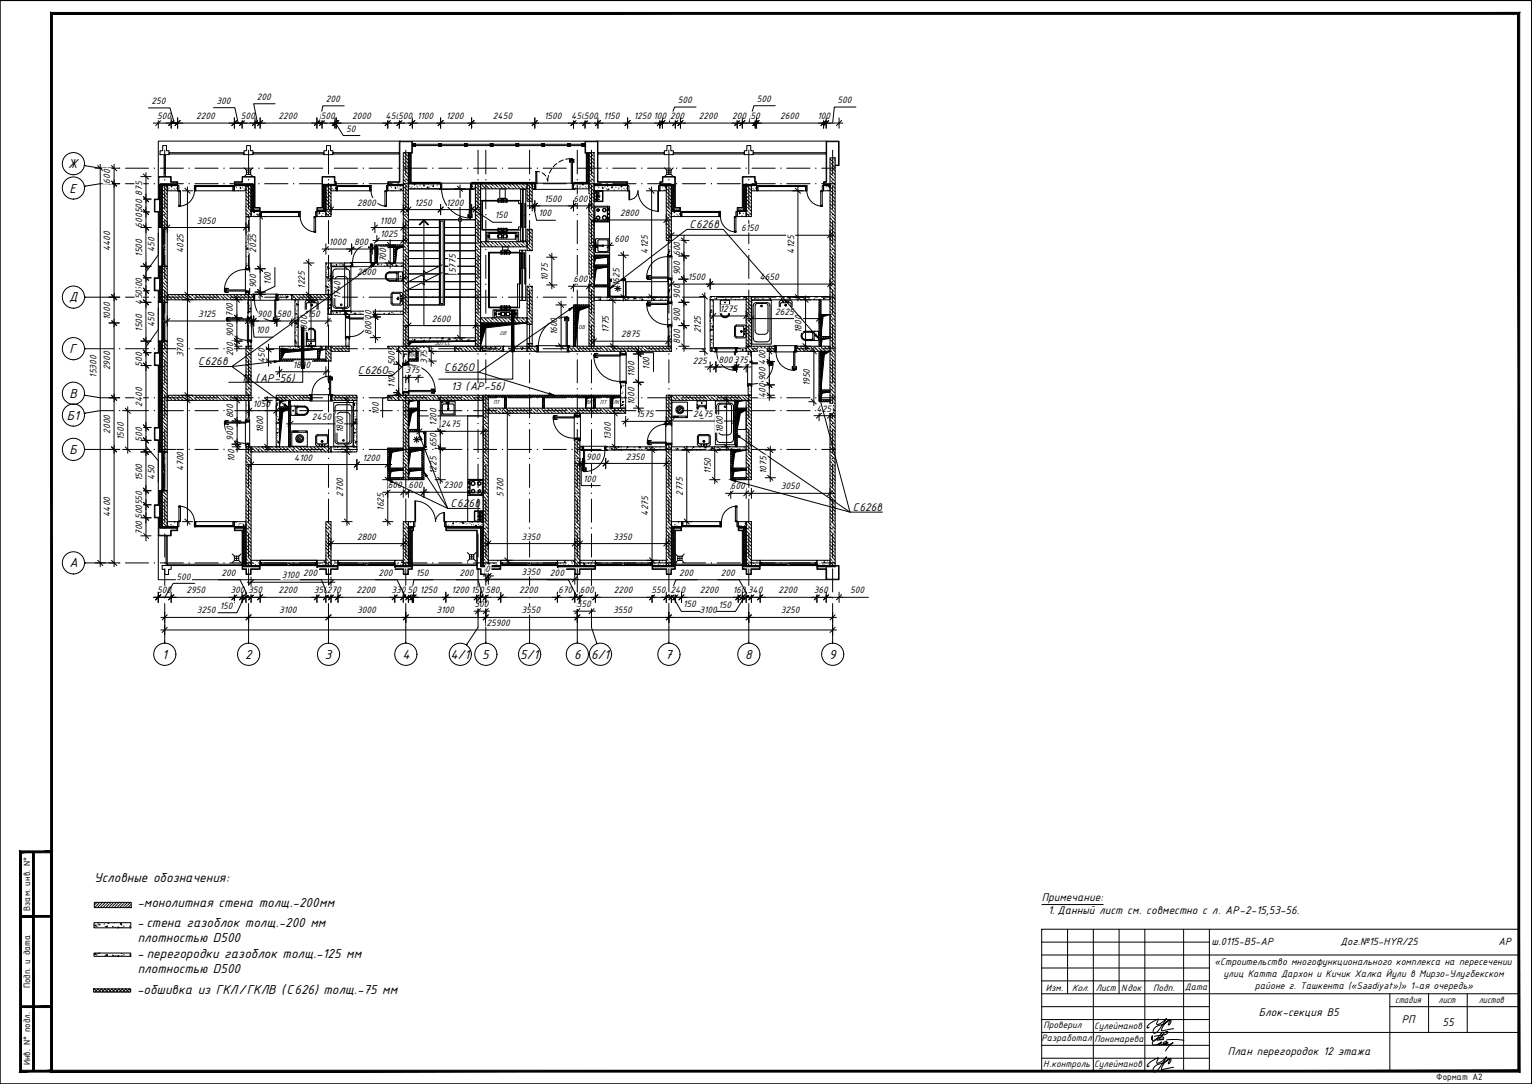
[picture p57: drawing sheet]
<svg xmlns="http://www.w3.org/2000/svg" width="594mm" height="420mm" viewBox="0 0 594 420" stroke-linecap="round" stroke-linejoin="round" font-family="sans-serif">
<defs><g id="words">
<g font-size="5.4">
<text x="26.5" y="65.2">Ж</text>
<text x="27" y="74.7">Е</text>
<text x="26.8" y="116.7">Д</text>
<text x="27" y="136.9">Г</text>
<text x="27" y="154.2">В</text>
<text x="25.9" y="162.6">Б1</text>
<text x="27" y="175.9">Б</text>
<text x="26.9" y="219.9">A</text>
<text x="62.8" y="255.4">1</text>
<text x="95" y="255.4">2</text>
<text x="126" y="255.4">3</text>
<text x="156" y="255.4">4</text>
<text x="174.7" y="255.4">4/1</text>
<text x="187" y="255.4">5</text>
<text x="201.8" y="255.4">5/1</text>
<text x="222.6" y="255.4">6</text>
<text x="229.2" y="255.4">6/1</text>
<text x="257.9" y="255.4">7</text>
<text x="289" y="255.4">8</text>
<text x="321.5" y="255.4">9</text>
<text x="36.5" y="341.8">Условные обозначения:</text>
<text x="53.3" y="351.7">-монолитная стена толщ.-200мм</text>
<text x="53.2" y="359.5">- стена газоблок толщ.-200 мм</text>
<text x="53.4" y="365.3">плотностью D500</text>
<text x="53.2" y="371.2">- перегородки газоблок толщ.-125 мм</text>
<text x="53.4" y="377">плотностью D500</text>
<text x="53.1" y="385.4">-обшивка из ГКЛ/ГКЛВ (С626) толщ.-75 мм</text>
</g>
<g font-size="4.7">
<text x="267.4" y="88.3">С626в</text>
<text x="76.8" y="141.5">С626в</text>
<text x="172.3" y="143.7">С626O</text>
<text x="93.5" y="147.9">12 (АР-56)</text>
<text x="138.8" y="144.9">С626O</text>
<text x="174.9" y="151.3">13 (АР-56)</text>
<text x="174.7" y="196.5">С626в</text>
<text x="330.7" y="197.9">С626в</text>
<text x="404" y="349.4">Примечание:</text>
<text x="406.4" y="354.4">1. Данный лист см. совместно с л. АР-2-15,53-56.</text>
<text x="488.1" y="394">Блок-секция B5</text>
<text x="543.6" y="396.7">РП</text>
<text x="559.4" y="397.5">55</text>
<text x="476.2" y="408.7">План перегородок 12 этажа</text>
</g>
<g font-size="4.3">
<text x="469.7" y="366.4">ш.0115-B5-АР</text>
<text x="519.8" y="366.4">Дог.№15-HYR/25</text>
<text x="581.1" y="366.4">АР</text>
</g>
<g font-size="4">
<text x="470.9" y="373.9">«Строительство многофункционального комплекса на пересечении</text>
<text x="474.4" y="378.7">улиц Катта Дархон и Кичик Халка Йули в Мирзо-Улугбекском</text>
<text x="486.6" y="383.3">районе г. Ташкента («Saadiyat»)» 1-ая очередь»</text>
<text x="541.1" y="388.7">стадия</text>
<text x="557.9" y="388.8">лист</text>
<text x="573.5" y="388.9">листов</text>
</g>
<g font-size="3.9">
<text x="58.8" y="40.3">250</text>
<text x="83.9" y="40.2">300</text>
<text x="99.6" y="38.7">200</text>
<text x="126.4" y="39.5">200</text>
<text x="262.8" y="40">500</text>
<text x="293.5" y="39.5">500</text>
<text x="324.8" y="40">500</text>
<text x="60.9" y="46.2">500</text>
<text x="76" y="46.2">2200</text>
<text x="93.4" y="46.2">500</text>
<text x="108" y="46.2">2200</text>
<text x="124.4" y="46.2">500</text>
<text x="136.5" y="46.2">2000</text>
<text x="149.5" y="46.2">450500</text>
<text x="161.8" y="46.2">1100</text>
<text x="173.1" y="46.2">1200</text>
<text x="191.1" y="46.2">2450</text>
<text x="211" y="46.2">1500</text>
<text x="221.5" y="46.2">450500</text>
<text x="234.1" y="46.2">1150</text>
<text x="245.8" y="46.2">1250</text>
<text x="253.4" y="46.2">100</text>
<text x="259.9" y="46.2">200</text>
<text x="271" y="46.2">2200</text>
<text x="283.9" y="46.2">200</text>
<text x="291.1" y="46.2">50</text>
<text x="302.5" y="46.2">2600</text>
<text x="316.9" y="46.2">100</text>
<text x="134.3" y="51.1">50</text>
<text x="42.8" y="71.2" transform="rotate(-90 42.8 71.2)">600</text>
<text x="55.1" y="75.9" transform="rotate(-90 55.1 75.9)">875</text>
<text x="138.5" y="79.7">2800</text>
<text x="160.8" y="79.7">1250</text>
<text x="173.1" y="79.7">1200</text>
<text x="208.8" y="83.9">100</text>
<text x="211" y="78.3">1500</text>
<text x="222.4" y="78.3">600</text>
<text x="240.5" y="83.8">2800</text>
<text x="55.1" y="88.2" transform="rotate(-90 55.1 88.2)">600500</text>
<text x="76.3" y="86.7">3050</text>
<text x="147.3" y="86.7">1100</text>
<text x="191.9" y="84.7">150</text>
<text x="287.4" y="89.7">6150</text>
<text x="127.6" y="95">1000</text>
<text x="137.4" y="95">800</text>
<text x="147.4" y="91.7">1025</text>
<text x="238.3" y="93.9">600</text>
<text x="42.8" y="97.4" transform="rotate(-90 42.8 97.4)">4400</text>
<text x="55.1" y="99.5" transform="rotate(-90 55.1 99.5)">1500</text>
<text x="59.9" y="97.7" transform="rotate(-90 59.9 97.7)">450</text>
<text x="71.2" y="98.2" transform="rotate(-90 71.2 98.2)">4025</text>
<text x="99.4" y="98" transform="rotate(-90 99.4 98)">2025</text>
<text x="149.8" y="101.6" transform="rotate(-90 149.8 101.6)">700</text>
<text x="251.2" y="98.4" transform="rotate(-90 251.2 98.4)">4125</text>
<text x="263.7" y="99.2" transform="rotate(-90 263.7 99.2)">600</text>
<text x="307.9" y="98.4" transform="rotate(-90 307.9 98.4)">4125</text>
<text x="138.5" y="106.6">2800</text>
<text x="176.8" y="106" transform="rotate(-90 176.8 106)">5775</text>
<text x="263.7" y="106.8" transform="rotate(-90 263.7 106.8)">900</text>
<text x="99.4" y="111.8" transform="rotate(-90 99.4 111.8)">900</text>
<text x="105.1" y="110.3" transform="rotate(-90 105.1 110.3)">100</text>
<text x="118.2" y="111.9" transform="rotate(-90 118.2 111.9)">1225</text>
<text x="212.5" y="108.9" transform="rotate(-90 212.5 108.9)">1075</text>
<text x="222.4" y="109.4">600</text>
<text x="240.2" y="110.9" transform="rotate(-90 240.2 110.9)">1625</text>
<text x="266.7" y="108.6">1500</text>
<text x="294.6" y="108.6">4650</text>
<text x="55.1" y="118.1" transform="rotate(-90 55.1 118.1)">450500</text>
<text x="132.1" y="115.9" transform="rotate(-90 132.1 115.9)">1740</text>
<text x="263.7" y="115.8" transform="rotate(-90 263.7 115.8)">900</text>
<text x="42.8" y="124" transform="rotate(-90 42.8 124)">1000</text>
<text x="76.9" y="122.9">3125</text>
<text x="90.3" y="122.9" transform="rotate(-90 90.3 122.9)">700</text>
<text x="99.8" y="122.9">900</text>
<text x="107.3" y="122.9">580</text>
<text x="117.8" y="122.9">1150</text>
<text x="167.5" y="124.7">2600</text>
<text x="263.7" y="124.8" transform="rotate(-90 263.7 124.8)">900</text>
<text x="279.1" y="120.9">1275</text>
<text x="300.6" y="122">2625</text>
<text x="55.1" y="128.5" transform="rotate(-90 55.1 128.5)">1500</text>
<text x="59.9" y="126.7" transform="rotate(-90 59.9 126.7)">450</text>
<text x="90.4" y="130.8" transform="rotate(-90 90.4 130.8)">900</text>
<text x="99.3" y="129.2">100</text>
<text x="119.1" y="129" transform="rotate(-90 119.1 129)">1800</text>
<text x="144.1" y="129.8" transform="rotate(-90 144.1 129.8)">800100</text>
<text x="216.1" y="130" transform="rotate(-90 216.1 130)">1600</text>
<text x="236.1" y="129.2" transform="rotate(-90 236.1 129.2)">1775</text>
<text x="240.8" y="130.7">2875</text>
<text x="271.8" y="129.2" transform="rotate(-90 271.8 129.2)">2125</text>
<text x="310.9" y="129" transform="rotate(-90 310.9 129)">1800</text>
<text x="263.7" y="133.2" transform="rotate(-90 263.7 133.2)">800</text>
<text x="42.8" y="143.6" transform="rotate(-90 42.8 143.6)">2900</text>
<text x="55.1" y="142.2" transform="rotate(-90 55.1 142.2)">500</text>
<text x="71.2" y="138.6" transform="rotate(-90 71.2 138.6)">3700</text>
<text x="90.4" y="138.1" transform="rotate(-90 90.4 138.1)">200</text>
<text x="102.7" y="140.8" transform="rotate(-90 102.7 140.8)">450</text>
<text x="113.5" y="142.6">1800</text>
<text x="153.1" y="141.6" transform="rotate(-90 153.1 141.6)">500</text>
<text x="165.7" y="141.1" transform="rotate(-90 165.7 141.1)">375</text>
<text x="251.9" y="143.3" transform="rotate(-90 251.9 143.3)">100</text>
<text x="268.7" y="141">225</text>
<text x="278.6" y="140.7">800</text>
<text x="284.5" y="140.7">375</text>
<text x="296.8" y="141.4" transform="rotate(-90 296.8 141.4)">400</text>
<text x="37.4" y="146.4" transform="rotate(-90 37.4 146.4)">15300</text>
<text x="157.3" y="144.7">375</text>
<text x="246" y="146.3" transform="rotate(-90 246 146.3)">1100</text>
<text x="296.8" y="147.8" transform="rotate(-90 296.8 147.8)">900</text>
<text x="314.1" y="149.8" transform="rotate(-90 314.1 149.8)">1950</text>
<text x="153.1" y="150.2" transform="rotate(-90 153.1 150.2)">1100</text>
<text x="296.8" y="154.3" transform="rotate(-90 296.8 154.3)">400</text>
<text x="55.1" y="157.7" transform="rotate(-90 55.1 157.7)">2400</text>
<text x="98" y="157.7">1050</text>
<text x="146.9" y="161" transform="rotate(-90 146.9 161)">100</text>
<text x="246" y="157" transform="rotate(-90 246 157)">1000</text>
<text x="246.6" y="161.8">1575</text>
<text x="268.7" y="161.7">2475</text>
<text x="316.6" y="159.6">425</text>
<text x="90.5" y="162.2" transform="rotate(-90 90.5 162.2)">800</text>
<text x="120.9" y="162.8">2450</text>
<text x="169.2" y="165" transform="rotate(-90 169.2 165)">1200</text>
<text x="171" y="165.7">2475</text>
<text x="42.8" y="168.1" transform="rotate(-90 42.8 168.1)">2000</text>
<text x="48" y="170.5" transform="rotate(-90 48 170.5)">1500</text>
<text x="55.1" y="171.2" transform="rotate(-90 55.1 171.2)">500</text>
<text x="90.5" y="170.8" transform="rotate(-90 90.5 170.8)">900</text>
<text x="102.1" y="168" transform="rotate(-90 102.1 168)">1800</text>
<text x="133.1" y="168" transform="rotate(-90 133.1 168)">1800</text>
<text x="169.2" y="173.4" transform="rotate(-90 169.2 173.4)">650</text>
<text x="236.9" y="170.5" transform="rotate(-90 236.9 170.5)">1300</text>
<text x="280.2" y="168" transform="rotate(-90 280.2 168)">1800</text>
<text x="90.9" y="179.1" transform="rotate(-90 90.9 179.1)">100</text>
<text x="114.1" y="178.6">4100</text>
<text x="140.5" y="178.6">1200</text>
<text x="227.3" y="178.1">900</text>
<text x="242.7" y="178.1">2350</text>
<text x="59.9" y="185.9" transform="rotate(-90 59.9 185.9)">450</text>
<text x="71.2" y="182.8" transform="rotate(-90 71.2 182.8)">4700</text>
<text x="169.2" y="183.7" transform="rotate(-90 169.2 183.7)">1225</text>
<text x="275.7" y="183.8" transform="rotate(-90 275.7 183.8)">1150</text>
<text x="297.2" y="183.7" transform="rotate(-90 297.2 183.7)">1075</text>
<text x="55.1" y="186.5" transform="rotate(-90 55.1 186.5)">1500</text>
<text x="150.4" y="189.3">600</text>
<text x="158.4" y="189.3">600</text>
<text x="172" y="189.3">2300</text>
<text x="226.1" y="186.7">100</text>
<text x="283.3" y="189.7">600</text>
<text x="302.8" y="189.7">3050</text>
<text x="133" y="192.5" transform="rotate(-90 133 192.5)">2700</text>
<text x="148.9" y="197.9" transform="rotate(-90 148.9 197.9)">1625</text>
<text x="195.2" y="192.5" transform="rotate(-90 195.2 192.5)">5700</text>
<text x="264.8" y="192.2" transform="rotate(-90 264.8 192.2)">2775</text>
<text x="42.8" y="200.4" transform="rotate(-90 42.8 200.4)">4400</text>
<text x="55.1" y="201.1" transform="rotate(-90 55.1 201.1)">500550</text>
<text x="251.3" y="199.9" transform="rotate(-90 251.3 199.9)">4275</text>
<text x="55.1" y="207.4" transform="rotate(-90 55.1 207.4)">700</text>
<text x="138.5" y="209.2">2800</text>
<text x="202.3" y="209.2">3350</text>
<text x="237.7" y="209.2">3350</text>
<text x="188.1" y="221.7">0</text>
<text x="68.4" y="224.6">500</text>
<text x="85.9" y="223.2">200</text>
<text x="109.3" y="224.2">3100</text>
<text x="117.6" y="223.2">200</text>
<text x="146.8" y="223.2">200</text>
<text x="161.3" y="223.2">150</text>
<text x="178.2" y="223.2">200</text>
<text x="202.3" y="223">3350</text>
<text x="213.3" y="223.2">200</text>
<text x="263.3" y="223.2">200</text>
<text x="279.5" y="223.2">200</text>
<text x="60.9" y="230">500</text>
<text x="72.3" y="230">2950</text>
<text x="89.4" y="230">300</text>
<text x="96.2" y="230">350</text>
<text x="108" y="230">2200</text>
<text x="121.7" y="230">350</text>
<text x="126.8" y="230">270</text>
<text x="138.2" y="230">2200</text>
<text x="151.8" y="230">330</text>
<text x="158.1" y="230">50</text>
<text x="162.8" y="230">1250</text>
<text x="175" y="230">1200</text>
<text x="182.7" y="230">150</text>
<text x="188.3" y="230">580</text>
<text x="201.3" y="230">2200</text>
<text x="216.5" y="230">670</text>
<text x="224.9" y="230">600</text>
<text x="238" y="230">2200</text>
<text x="252.6" y="230">550</text>
<text x="260" y="230">240</text>
<text x="271.4" y="230">2200</text>
<text x="284.1" y="230">160</text>
<text x="290" y="230">340</text>
<text x="301.9" y="230">2200</text>
<text x="315.6" y="230">360</text>
<text x="329.7" y="230">500</text>
<text x="76.3" y="237.8">3250</text>
<text x="85.3" y="236">150</text>
<text x="108.3" y="237.8">3100</text>
<text x="138.5" y="237.8">3000</text>
<text x="169.3" y="237.8">3100</text>
<text x="183.9" y="235.4">300</text>
<text x="202.3" y="237.8">3550</text>
<text x="223.6" y="235.4">550</text>
<text x="237.7" y="237.8">3550</text>
<text x="265" y="235.5">150</text>
<text x="271.3" y="237.8">3100</text>
<text x="278.6" y="235.5">150</text>
<text x="302.8" y="237.8">3250</text>
<text x="188.6" y="242.7">25900</text>
<text x="11.7" y="353.1" transform="rotate(-90 11.7 353.1)">Взам. инв. N°</text>
<text x="11.7" y="383.1" transform="rotate(-90 11.7 383.1)">Подп. и дата</text>
<text x="405.5" y="383.9">Изм.</text>
<text x="415.6" y="383.9">Кол.</text>
<text x="424.9" y="383.9">Лист</text>
<text x="434.8" y="383.9">Nдок</text>
<text x="447.2" y="383.9">Подп.</text>
<text x="459.5" y="383.8">Дата</text>
<text x="404.6" y="398.6">Проверил</text>
<text x="424.3" y="398.7">Сулейманов</text>
<text x="403.9" y="403.6">Разработал</text>
<text x="424.4" y="403.9">Пономарева</text>
<text x="11.7" y="412.9" transform="rotate(-90 11.7 412.9)">Инв. N° подл.</text>
<text x="404.6" y="413.6">Н.контроль</text>
<text x="424.3" y="413.7">Сулейманов</text>
<text x="557" y="418.7">Формат А2</text>
</g>
<g font-size="2.3">
<text x="193.8" y="129.9">ОВ</text>
<text x="224.4" y="127.5">ОВ</text>
<text x="168.4" y="133.9">ЭО/СС</text>
<text x="158.5" y="138.2">ЛК</text>
<text x="191.3" y="156.7">ПТ</text>
<text x="227.3" y="156.7">ВК</text>
<text x="232.7" y="156.7">ПТ</text>
<text x="237.7" y="156.7">ЛК</text>
</g>
</g></defs>
<path d="M0 .2h593.9v420h-593.9z" fill="none" stroke="#000" stroke-width=".39"/>
<g fill="#000" stroke="#000" stroke-width=".39">
<path d="M0 .1v.3zM593.8 420.1l.2 .1z"/>
<path d="M8 355.5h12v-.7zM8 354.8h12l-12 .7z"/>
<path d="M8 390.5h12v-.7zM8 389.8h12l-12 .7z"/>
<path d="M8.3 414.8l-.7 .7 12-.7zM7.6 415.5l12-.7 .7 .7zM19.6 330.5v84.3l.7 .7zM20.3 329.8v85.7l-.7-85zM8.3 330.5h11.3l.7-.7zM7.6 329.8h12.7l-12 .7zM7.6 329.8l.7 85v-84.3zM7.6 329.8l.7 85-.7 .7z"/>
<path d="M12.6 330.2v85h.7zM12.6 330.2h.7v85z"/>
<path d="M20.3 414.8l-.7 .7 569-.7zM19.6 415.5l569-.7 .7 .7zM588.6 5.5v409.3l.7 .7zM588.6 5.5l.7-.7v410.7zM20.3 5.5h568.3l.7-.7zM19.6 4.8h569.7l-569 .7zM19.6 4.8l.7 410v-409.3zM19.6 4.8l.7 410-.7 .7z"/>
</g>
<g fill="#000">
<circle cx="0" cy=".2" r=".19"/>
<circle cx="593.9" cy=".2" r=".19"/>
</g>
<g fill="none" stroke="#000" stroke-width=".39">
<path d="M63.1 56.4h1.5v2h1v1.5h-3.5v-1.5h1zM95.6 56.4h1.5v2h1v1.5h-3.5v-1.5h1zM126.6 56.4h1.5v2h1v1.5h-3.5v-1.5h1zM155.4 54.7h-94v13.8M158.4 59.4h1.5v-4.7h-5v15.7h-4.5v1.5M158.4 59.2h1.3v-4.3h-4.6v15.8h-4.5v1.2M159.9 54.7h67M228.4 59.4h-1.5v-4.7h5v15.7h11.5v1.5M228.4 59.2h-1.3v-4.3h4.6v15.8h11.5v1.2M231.4 54.7h89M258.6 56.4h1.5v2h1v1.5h-3.5v-1.5h1zM289.6 56.4h1.5v2h1v1.5h-3.5v-1.5h1z"/>
<path d="M68.7 71.9v-1.2h-2.5v-2.1h-4.6v8.8h-1.5v4.6h1.5v6h1.3M68.9 71.9v-1.5h-2.5v-1.9h-5v8.7h-1.5v5h1.5v6h1.5M90.9 71.9v-1.5h3v-1.9h5v11.9h2v1.6M91.1 71.9v-1.2h3v-2.1h4.6v12h2v1.4M130.2 71.9v-1.2h-.5v-2.1h-4.6v12h-2v1.4M130.4 71.9v-1.5h-.5v-1.9h-5v11.9h-2v1.6M255.9 71.9v-1.5h1v-1.9h5v11.9h2v1.6M256.1 71.9v-1.2h.9v-2.1h4.7v12h2v1.4M293.2 71.9v-1.2h-.5v-2.1h-4.6v12h-2v1.4M293.4 71.9v-1.5h-.5v-1.9h-5v11.9h-2v1.6M323.8 64.2h1.6v-9.5h-5v15.7h-1v1.5M323.8 64h1.4v-9.1h-4.7v15.8h-.9v1.2"/>
<path d="M61.4 88.2h1.5v15h-1.5zM59.9 107.7v5M61.4 117.2h1.5v15h-1.5zM62.9 103.2h-1.5v4.5h-1.5v5h1.5v4.5h1.5M62.9 103.4h-1.3v4.5h-1.5v4.6h1.5v4.5h1.3M62.9 132.2h-1.5v4.5h-1.5v5h1.5v24h-1.5v5h1.5v4.5h1.5M62.9 132.4h-1.3v4.5h-1.5v4.6h1.5v24.4h-1.5v4.6h1.5v4.5h1.3M61.4 175.2h1.5v15h-1.5zM62.9 190.2h-1.5v5.5h-1.5v5h1.5v7h5v-2h2.5v-1.5M62.9 190.4h-1.3v5.5h-1.5v4.6h1.5v7h4.6v-2h2.5v-1.3M61.4 207.5v17.2h259v-5.5M62.9 219.2h3.5v1.5h-1v2h-1.5v-2h-1z"/>
<path d="M90.9 204.2v1.5h3v15h1.5v2h2v-2h3.5v-1.5M91.1 204.2v1.3h3v15h1.5v2h1.6v-2h3.5v-1.3M122.9 219.2v1.5h3.5v2h2v-2h2.7v-1.5M123.1 219.2v1.3h3.5v2h1.6v-2h2.7v-1.3M160.2 204.2v1.3h-.5v15h-1.5v2h-1.6v-2h-3.3v-1.3M160.4 204.2v1.5h-.5v15h-1.5v2h-2v-2h-3.3v-1.5M172.9 204.2v1.5h12v15h1.5v2h2v-2h5.8v-1.5M173.1 204.2v1.3h12v15h1.5v2h1.6v-2h5.8v-1.3M216.2 219.2v1.5h6.7v2h2v-2h6v-1.5M216.4 219.2v1.3h6.7v2h1.6v-2h6v-1.3M264.1 204.2v1.3h-2.4v15h-1.5v2h-1.6v-2h-5.5v-1.3M264.3 204.2v1.5h-2.4v15h-1.6v2h-1.9v-2h-5.5v-1.5"/>
<path d="M286.3 204.2v1.5h1.6v15h1.4v2h2.1v-2h3.4v-1.5M286.5 204.2v1.3h1.6v15h1.5v2h1.6v-2h3.4v-1.3M316.8 219.2v1.5h3.6v4h5v-5.5h-1.6M316.9 219.2v1.3h3.6v4h4.7v-5.1h-1.4"/>
</g>
<g fill="none" stroke="#000" stroke-width=".39">
<path d="M63.6 59.9h.5v8.6h-.5zM65.6 59.2h29v.5h-29zM98.1 59.2h27.5v.5h-27.5zM129.1 59.2h25.8v.5h-25.8zM231.9 59.2h25.7v.5h-25.7zM261.1 59.2h27.5v.5h-27.5zM292.1 59.2h28.3v.5h-28.3zM68.9 71.9h.5v2.1h-.5zM69.4 74h.6v5.9h-.6zM69.4 74h.6v.3h-.6zM69.4 79.6h.6v.3h-.6zM75.4 73.9a6 6 0 0 1-6 6"/>
<path d="M75.4 71.9h.5v2.1h-.5zM143.4 71.9h.5v2.1h-.5zM143.9 73.9a6 6 0 0 0 6 6M149.3 74h.6v5.9h-.6zM149.3 74h.6v.3h-.6zM149.3 79.6h.6v.3h-.6zM149.9 71.9h.5v2.1h-.5zM243.4 71.9h.5v2.1h-.5zM243.9 74h.3v3.4h-.3zM243.9 77.4a3.5 3.5 0 0 0 3.5-3.5 8 8 0 0 0 8 8M255.1 74h.3v8h-.3zM255.4 71.9h.5v2.1h-.5z"/>
<path d="M312.4 71.9h.5v2.1h-.5zM312.9 73.9a6 6 0 0 0 6 6M318.3 74h.6v5.9h-.6zM318.3 74h.6v.3h-.6zM318.3 79.6h.6v.3h-.6zM318.9 71.9h.5v2.1h-.5zM62.9 88.2h1v15h-1zM62.9 88.2h1v.6h-1zM62.9 95.4h1v.6h-1zM63.3 88.8l.1 13.8zM115.9 82h.5v1.9h-.5zM116.4 83.9a6 6 0 0 0 6 6"/>
<path d="M121.8 83.9h.6v6.1h-.6zM121.8 83.9h.6v.4h-.6zM121.8 89.6h.6v.4h-.6zM122.4 82h.5v1.9h-.5zM278.8 82h.6v1.9h-.6zM279.4 83.9a6 6 0 0 0 6 6M284.8 83.9h.6v6.1h-.6zM284.8 83.9h.6v.4h-.6zM284.8 89.6h.6v.4h-.6zM285.4 82h.5v1.9h-.5zM62.9 117.2h1v15h-1zM62.9 117.2h1v.6h-1z"/>
<path d="M62.9 102.6h1v.6h-1zM63.3 117.8l.1 13.8zM62.9 131.6h1v.6h-1zM62.9 124.4h1v.6h-1zM62.9 175.2h1v15h-1zM62.9 175.2h1v.6h-1zM63.3 175.8l.1 13.8zM62.9 189.6h1v.6h-1zM62.9 182.4h1v.6h-1zM69.4 196.2h.6v6h-.6zM69.4 196.2h.6v.4h-.6zM69.4 196.2a6 6 0 0 1 6 6"/>
<path d="M160.9 194.2h.3v8h-.3zM160.9 194.2a8.1 8.1 0 0 1 8 8 3.5 3.5 0 0 1 3.5-3.5M172.1 198.7h.3v3.5h-.3zM285.2 196.2h.5v6h-.5zM285.2 196.2h.5v.4h-.5zM285.8 196.2a6 6 0 0 0-6 6M64.4 207.7h.5v11h29v.5h-29.5zM68.9 202.2h.5v2h-.5zM69.4 201.8h.6v.4h-.6zM75.4 202.2h.5v2h-.5zM100.9 218.2h22v1h-22zM100.9 218.2h.6v1h-.6z"/>
<path d="M101.5 218.7h20.8zM111.6 218.2h.6v1h-.6zM122.3 218.2h.6v1h-.6zM131.1 218.2h22v1h-22zM131.1 218.2h.6v1h-.6zM131.7 218.7h20.8zM141.8 218.2h.6v1h-.6zM152.5 218.2h.6v1h-.6zM159.9 218.7h25v.5h-25zM160.4 202.2h.5v2h-.5zM172.4 202.2h.5v2h-.5zM194.2 218.2h22v1h-22z"/>
<path d="M194.2 218.2h.6v1h-.6zM194.8 218.7h20.8zM204.9 218.2h.6v1h-.6zM215.6 218.2h.6v1h-.6zM230.9 218.2h22v1h-22zM230.9 218.2h.6v1h-.6zM231.5 218.7h20.8zM241.6 218.2h.6v1h-.6zM252.3 218.2h.6v1h-.6zM261.9 218.7h26v.5h-26zM279.3 202.2h.5v2h-.5zM285.2 201.8h.5v.4h-.5z"/>
<path d="M285.7 202.2h.6v2h-.6zM294.8 218.2h22v1h-22zM294.8 218.2h.6v1h-.6zM295.4 218.7h20.8zM305.5 218.2h.6v1h-.6zM316.2 218.2h.6v1h-.6z"/>
</g>
<!-- layer: 0 -->
<g fill="none" stroke="#000" stroke-width=".39">
<path d="M159.9 55.9h67v.5h-67zM160.1 55.7h1v1h-1zM160.2 55.8h.8v.8h-.8zM170.1 55.7h1v1h-1zM170.2 55.8h.8v.8h-.8zM180.1 55.7h1v1h-1zM180.2 55.8h.8v.8h-.8zM190.1 55.7h1v1h-1zM190.2 55.8h.8v.8h-.8zM200.1 55.7h1v1h-1zM200.2 55.8h.8v.8h-.8zM210.1 55.7h1v1h-1z"/>
<path d="M210.2 55.8h.8v.8h-.8zM220.1 55.7h1v1h-1zM220.2 55.8h.8v.8h-.8zM225.6 55.7h1v1h-1zM225.7 55.8h.8v.8h-.8zM37.9 64.2l2 2M43.2 70.2l2.1 2M43.2 64.2l2.1 2M94.7 65.1l.8 .8M95.5 65.9h1.7v1.7h-1.7zM95.5 66.8h1.7M95.5 67.6l-.8 .9"/>
<path d="M96.4 65.9v1.7M97.2 67.6l.8 .9M98 65.1l-.8 .8M158.4 73.2h26v12h-26zM186.4 73.2v27.5M186.9 77.7h15v1.3h-.8v-1.1h-14v11h14v-1h.8v1.3h-15zM192.9 77.6v.4v-.4M192.9 78h.3M192.9 77.6h.3M193.2 78h.1M193.2 77.5h.1M193.2 77.1v1.3"/>
<path d="M193.2 78.4h.1M193.2 77.1h.1M193.3 77.2h.6M193.3 78.3h.6M193.8 73.2h2.1v3.7h-2.1zM193.8 77.2h.1M193.8 78.3h.1M193.9 77.2h.6M194.4 76.9h.9M194.4 77h.4M194.5 77.1v1.2h-.6M194.5 78.4h.1"/>
<path d="M194.5 77.1h.1M194.6 78h.1M194.6 77.5l.1 .1M194.8 77.7l-.1 .3zM194.8 77.2v.3l.1-.3M194.8 77.1h.1M194.8 77h.1M194.8 77v.1M194.9 77.7l.1 .3zM194.9 77.1h.1M194.9 77h.1M194.9 77h.4"/>
<path d="M195 78h.1M195.1 78h.1M195.2 77.5l-.2 .1M195.2 78.4h.1M195.2 77.1v1.2h.6M195.2 77.1v1.3M195.2 77.2h.6M195.3 76.9h.1M195.8 77.2h.1M195.8 78.3h.1M195.9 77.2h.6M196.5 77.1v1.2h-.6"/>
<path d="M196.5 78.4h.1M196.5 77.1h.1M196.5 78h.1M196.5 77.5h.1M196.6 78h.2M196.6 77.6h.2M196.8 77.6v.4v-.4M201.9 73.4h.7v20h-.7zM201.9 78.8h.3v4.6h-.3zM202.9 73.4h1v20h-1zM203.5 78.8h.3v4.6h-.3zM257.7 65.1l.8 .8"/>
<path d="M258.5 65.9h1.7v1.7h-1.7zM258.5 66.8h1.7M258.5 67.6l-.8 .9M259.4 65.9v1.7M260.2 67.6l.9 .9M261.1 65.1l-.9 .8M62.9 88.2h2v15h-2zM147.1 92.2l-2 2.1M157.4 92.2l-2 2.1M158.4 88.2h12v3h-12zM158.4 91.2h12v3h-12zM158.4 94.2h12v3h-12z"/>
<path d="M158.4 97.2h12v3h-12zM158.4 85.2h12v3h-12zM170.4 85.2h2v33h-2zM170.9 85.7h1v32h-1zM172.4 88.2h12v3h-12zM172.4 91.2h12v3h-12zM172.4 94.2h12v3h-12zM172.4 97.2h12v3h-12zM172.4 85.2h12v3h-12zM188.6 90h12.5v3.7h-.6v-3.4h-11.3v3.4h-.6zM189.3 91.1v.9M189.3 91.2h.1"/>
<path d="M189.3 91.2l.1 .3M189.4 91.7l-.1 .3M189.4 91.5h.1M189.4 91.7h.1M189.4 91.6h.1M189.5 91.5h.1M189.5 91.7h.1M189.5 97.8h12v.2h-11.8v21h11v-9h.8v9.3h-12zM189.5 91.5h.4l-.4 .2M189.8 91.6h.1M189.9 90.5h10v2.2h-10zM192.9 89.3v-.4v.4"/>
<path d="M192.9 89.3h.3M193.2 91.4v.4M193.2 89.4h.1M193.2 91.3h.1M193.2 91.9h.1M193.2 88.9h-.3M193.2 88.5h.1M193.2 89.7h.1M193.2 88.5v1.2M193.2 91v1.2M193.2 91h.1M193.2 92.2h.1"/>
<path d="M193.3 89.7h.6M193.3 88.5h.6M193.3 92.2h.6M193.3 91h.6M193.8 88.6h.1M193.8 89.7h.1M193.8 92.2h.1M193.8 91h.1M193.9 89.7h.6M193.9 88.5h.6M193.9 91h.6v1.2h-.6M194.3 97.6v.5"/>
<path d="M194.3 98.1h.1M194.3 97.6h.1M194.3 97.2l.1 1.3zM194.4 97.3h.6M194.4 98.4h1.2M194.4 90h.9M194.4 89.9h.4M194.5 88.5h.1M194.5 89.7h.1M194.5 88.5v1.2M194.5 91h.1M194.5 92.2h.1"/>
<path d="M194.6 88.9h.1M194.6 89.4h.1M194.6 91.4h.6M194.6 91.8h.6M194.6 89.3h.1M194.7 88.9l.1 .3zM194.8 89.9h.1M194.8 89.7h.1M194.8 89.7v-.3l.1 .3M194.8 89.7v.2M194.9 95.7h2.1v1.3h-2.1zM194.9 88.9v.3z"/>
<path d="M194.9 89.7h.1M194.9 89.9h.1M194.9 89.9h.4M194.9 97.3h.1M195 89.3h.1M195 97.3h.6M195.1 89.4h.1M195.2 88.5v1.2zM195.2 91v1.2M195.2 88.9h-.2M195.2 91h.1M195.2 92.2h.1"/>
<path d="M195.2 89.7h.6M195.2 88.5h.6M195.3 90h.1M195.5 97h.9M195.5 97h.1M195.5 97.1h.4M195.6 97.2l.1 1.3zM195.7 97.6h.1M195.7 97.6v.5M195.8 88.6h.1M195.8 89.7h.1M195.8 92.2h.1"/>
<path d="M195.8 91h.1M195.8 91h-.6v1.2h.6M195.8 98.1h-.1M195.9 97.8l-.1 .3zM195.9 97.2v.4l.1-.4M195.9 97.2h.1M195.9 97.1h.1M195.9 89.7h.6M195.9 88.5h.6M195.9 91h.6v1.2h-.6M195.9 97.1v.1M196 97.1v.1"/>
<path d="M196 97.8l.1 .3v-.3M196 97.2h.1M196 97.1h.1M196 97.1h.4M196.1 98.1h.2M196.1 97.6h.2M196.3 97.2v1.3zM196.3 98.4h1.3M196.3 97.3h.6M196.4 97h.1M196.5 88.5v1.2M196.5 88.5h.1"/>
<path d="M196.5 89.7h.1M196.5 91h.1M196.5 92.2h.1M196.5 88.9h.3M196.5 89.4h.1M196.5 91.4h.1M196.5 91.9h.1M196.6 91.8h.1M196.6 89.3h.2M196.6 91.4h.1M196.7 91.4v.4zM196.8 89.3v-.4v.4"/>
<path d="M196.9 97.3h.1M197 97.3h.6M197.6 97.2v1.3zM197.6 97.6h.1M197.7 97.6h.2v.5h-.3M197.7 97.6v.5M200.2 91.5h-.3l.3 .2M200.2 91.7h.1M200.2 91.5h.1M200.2 91.6h.1M200.3 91.5h.1M200.3 91.7h.1"/>
<path d="M200.4 91.7v.3M200.4 91.2v.3M200.4 91.2h.1M200.4 91.1v.9M201.5 97h.9v19.5h-.9zM201.9 98h.3v6.1h-.3zM201.9 83.4h.3v4.7h-.3zM202.6 97h1.3v19.5h-1.3zM203.1 98h.4v6.1h-.4zM203.5 83.4h.3v4.7h-.3zM213 98.7l2 2M43.2 114.2l2.1 2"/>
<path d="M62.9 117.2h2v15h-2zM158.4 100.2h12v3h-12zM158.4 103.2h12v3h-12zM158.4 106.2h12v3h-12zM158.4 109.2h12v3h-12zM158.4 112.2h12v3h-12zM158.4 115.2h12v3h-12zM158.4 118.2h14v-3h12v19h-26zM172.4 100.2h12v3h-12zM172.4 103.2h12v3h-12zM172.4 106.2h12v3h-12zM172.4 109.2h12v3h-12z"/>
<path d="M172.4 112.2h12v3h-12zM186.4 102.7v20.5M194 119.4v-.4v.4M194 119.4h.3M194.3 119.5h.1M194.3 118.6v1.2l.1-1.2h1.2v1.2M194.3 119h-.3M194.3 118.6h.1M194.4 119.8h.6M194.9 119.8h.1M195 119.8h.6M195.6 118.6h.1"/>
<path d="M195.6 119.8h.1M195.7 119h.1M195.7 119v.5M195.8 119.4l-.1 .1M195.8 119l.1 .3zM195.9 120h.1M195.9 119.8h.1M195.9 119.8v-.3l.1 .3M195.9 119.8v.2M196 119.8v.2M196 119.3v-.3l.1 .3M196 119.8h.1"/>
<path d="M196 120h.1M196.1 119.4l.2 .1M196.3 118.6v1.2v-1.2h1.3v1.2M196.3 119h-.2M196.3 118.6h.1M196.3 119.8h.6M196.9 119.8h.1M197 119.8h.6M197.6 118.6h.1M197.6 119.8h.1M197.6 119h.3M197.7 119l-.1 .5"/>
<path d="M197.7 119.4h.2M197.9 119.4v-.4v.4M201.5 104h.3v6.1h-.3zM203.5 104h.3v6.1h-.3zM213 109.4l2 2M43.2 124.2l2.1 2M158.4 136.2h3v3h-3zM166.4 134.2h10v2h-10zM191.2 120.1h9.5v3.1h-.6v-2.8h-8.2v2.8h-.7zM191.9 121.2v.9M191.9 121.3h.1M191.9 121.3v.3"/>
<path d="M191.9 121.8v.3M192 121.6h.1M192 121.7l.4-.1-.4 .2M192 121.8h.1M192.4 121.7h.1M192.4 120.6h7.1v2.2h-7.1zM194.1 121.5v.4M194.3 121.5v.4M194.3 121.4h.1M194.3 122h.1M194.3 121.1l.1 1.2zM194.4 122.3h1.2"/>
<path d="M194.4 121.1h1.2M195.5 120.1h.9M195.5 120.1h.1M195.5 120h.4M195.6 121.1v1.2M195.6 121.1h.1M195.6 122.3h.1M195.7 121.5h.6M195.7 121.9h.6M196 120h.4M196.3 121.1v1.2zM196.3 122.3h1.3"/>
<path d="M196.3 121.1h1.3M196.4 120.1h.1M197.6 121.1v1.2M197.6 121.1h.1M197.6 122.3h.1M197.6 121.5h.2M197.6 122h.1M197.7 121.9l.1-.4v.4M197.7 121.5v.5M199.9 121.7l-.4-.1 .4 .2M199.9 121.6h.1M199.9 121.8h.1"/>
<path d="M200 121.3v.3M200 121.3h.1M200 121.2l.1 .9-.1-.3M204.4 125.7h2v7.5h-2zM318.3 121.9h3.6v8.5h-3.6zM43.2 153.2l2.1 2M48.6 158.2l1.9 2M102.6 154.2l2 2M158.4 158.9h3.5v7.6h-3.5zM227.1 153.9h3v4.3h-3zM237.4 153.9h3.2v4.3h-3.2zM285.9 158.9h3.4v7.6h-3.4z"/>
<path d="M43.2 173.2l2.1 2M48.6 173.2l1.9 2M62.9 175.2h2v15h-2zM102.6 172.2l2 2M297.7 173.4l2 2M297.7 184.2l2 2M37.9 217.2l2 2M43.2 217.2l2.1 2M90 214.7l.9 .9M90.9 215.6h1.7v1.7h-1.7zM90.9 216.4h1.7M90.9 217.3l-.9 .8"/>
<path d="M91.7 215.6v1.7M92.6 217.3l.8 .8M93.4 214.7l-.8 .9M100.9 217.2h22v2h-22zM131.1 217.2h22v2h-22zM181.2 214.2l.9 .8M182.1 215h1.6v1.7h-1.6zM182.1 215.9h1.6M182.1 216.7l-.9 .9M182.9 215v1.7M183.7 216.7l.9 .9M184.6 214.2l-.9 .8"/>
<path d="M194.2 217.2h22v2h-22zM230.9 217.2h22v2h-22zM262 214.8l.8 .8M262.8 215.6h1.7v1.7h-1.7zM262.8 216.5h1.7M262.8 217.3l-.8 .8M263.7 215.6v1.7M264.5 217.3l.8 .8M265.3 214.8l-.8 .8M294.8 217.2h22v2h-22zM64.9 238.3l-2 2M97.4 238.3l-2 2"/>
<path d="M128.4 238.3l-2 2M158.4 238.3l-2 2M186.4 235.9l-2 2M189.4 235.9l-2 2M189.4 238.3l-2 2M224.9 235.9l-2 2M224.9 238.3l-2 2M230.4 235.9l-2 2M260.3 238.3l-1.9 2M291.4 238.3l-2.1 2M323.8 238.3l-1.9 2M64.9 243.2l-2 2"/>
<path d="M323.8 243.2l-1.9 2M36.8 350.6l-.2 .2M37.2 358.5v.4h-.3zM37.6 349.8l-.2 .3M37.9 351.7l-.1 .1M37.9 357.6h.4M38.3 350.2l-1.3 1.3M39.4 351.2l-.5 .6M39.8 349.8l-1.4 1.3M40.9 349.8l-1 .9M40.9 350.9l-1 .9M41.5 358.9l.1 .4-.4-.1z"/>
<path d="M42 349.8l-.6 .5M42.3 350.4l-1.3 1.4M43 349.8l-.1 .1M43.4 351.5l-.2 .3M43.8 350.1l-1.3 1.3M44.9 351.1l-.7 .7M45.2 349.8l-1.3 1.2M45.6 359.6l.3-.3 .1 .3M46.2 349.8l-.8 .8M46.4 350.7l-1.1 1.1M46.7 358.1l.4-.2-.2 .4zM47.3 349.8l-.4 .4"/>
<path d="M47.9 350.3l-1.4 1.4M48.9 351.4l-.3 .4M49.4 349.9l-1.4 1.3M50.4 351l-.8 .8M50.5 349.8l-1 1.1M50.9 351.6l-.2 .2M404 350.6h23.8M37.2 369.5v.4h-.3zM41.5 369.9l.1 .4h-.4zM45.6 370.7l.3-.4 .1 .4M36.3 384.4l.1 .1M36.6 383.3l1.2 1.2"/>
<path d="M36.7 383.3l-.4 .4M37.9 383.3l1.2 1.2M38 383.3l-1.2 1.2M39.3 383.3l1.2 1.2M39.4 383.3l-1.2 1.2M40.6 383.3l1.2 1.2M40.7 383.3l-1.2 1.2M42 383.3l1.2 1.2M42.1 383.3l-1.2 1.2M43.3 383.3l1.2 1.2M43.4 383.3l-1.2 1.2M44.7 383.3l1.1 1.2"/>
<path d="M44.8 383.3l-1.2 1.2M46 383.3l1.2 1.2M46.1 383.3l-1.2 1.2M47.3 383.3l1.3 1.2M47.5 383.3l-1.2 1.2M48.7 383.3l1.2 1.2M48.8 383.3l-1.2 1.2M50 383.3l.7 .7M50.2 383.3l-1.3 1.2M50.7 384.1l-.4 .4"/>
<circle cx="193.5" cy="121.7" r=".32"/>
</g>
<g fill="none" stroke="#000" stroke-width=".39">
<path d="M158.4 59.7l1 1M158.7 59.4l.7 .7M158.8 59.4l-.4 .4M159.4 59.5l-1 1M227.4 59.7l1 1M227.7 59.4l.7 .7M227.8 59.4l-.4 .4M228.4 59.5l-1 1M61.9 71.7l.2 .2M61.9 79.7l1 1M61.9 79l1 1M61.9 78.4l1 .9"/>
<path d="M61.9 77.7l1 1M61.9 77l1 1M61.9 76.3l1 1M61.9 75.6l1 1.1M61.9 75l1 1M61.9 74.3l1 1M61.9 73.6l1 1M61.9 72.9l1 1.1M61.9 72.3l1 1M62.2 71.5l-.3 .3M62.2 71.9l.7 .7M62.3 71.5l.5 .4"/>
<path d="M62.9 71.5l-1 .8M62.9 79.5l-1 .9M62.9 78.8l-1 1M62.9 78.1l-1 1M62.9 77.4l-1 1M62.9 76.8l-1 1M62.9 76.1l-1 1M62.9 75.4l-1 1M62.9 74.7l-1 1M62.9 74l-1 1.1M62.9 73.4l-1 1M62.9 72.7l-1 1"/>
<path d="M62.9 72.1l-1 .9M63 71.5l.5 .4M63.5 71.5l-.5 .4M63.7 71.5l.4 .4M64.2 71.5l-.5 .4M64.3 71.5l.5 .4M64.9 71.5l-.5 .4M65 71.5l.5 .4M65.6 71.5l-.5 .4M65.7 71.5l.5 .4M66.3 71.5l-.6 .4M66.3 71.5l.5 .4"/>
<path d="M66.9 71.5l-.5 .4M67 71.5l.5 .4M67.6 71.5l-.5 .4M67.7 71.5l.5 .4M68.3 71.5l-.5 .4M68.4 71.5l.3 .3-.2 .1M91.1 71.7l.2 .2M91.4 71.5l-.3 .3M91.5 71.5l.5 .4M92.1 71.5l-.5 .4M92.2 71.5l.5 .4M92.8 71.5l-.6 .4"/>
<path d="M92.8 71.5l.5 .4M93.4 71.5l-.5 .4M93.5 71.5l.5 .4M94.1 71.5l-.5 .4M94.2 71.5l.5 .4M94.8 71.5l-.5 .4M94.9 71.5l.5 .4M95.5 71.5l-.5 .4M95.5 71.5l.6 .4M96.1 71.5l-.5 .4M96.2 71.5l.5 .4M96.8 71.5l-.5 .4"/>
<path d="M96.9 71.5l.5 .4M97.4 79.7l1 1M97.4 79l1 1M97.4 78.4l1 .9M97.4 77.7l1 1M97.4 77l1 1M97.4 76.3l1 1M97.4 75.6l1 1.1M97.4 75l1 1M97.4 74.3l1 1M97.4 73.6l1 1M97.4 72.9l1 1.1"/>
<path d="M97.4 72.3l1 1M97.5 71.5l-.6 .4M97.6 71.5l.5 .4M97.7 71.9l.7 .7M97.8 71.9l-.4 .4M98.1 71.5l-.5 .4M98.3 71.5l.1 .1M98.4 74.7l-1 1M98.4 74l-1 1.1M98.4 73.4l-1 1M98.4 72.7l-1 1M98.4 71.9h-.1"/>
<path d="M98.4 79.5l-1 .9M98.4 78.8l-1 1M98.4 78.1l-1 1M98.4 77.4l-1 1M98.4 76.8l-1 1M98.4 76.1l-1 1M98.4 75.4l-1 1M98.4 72.1l-1 .9M125.4 79.7l1 1M125.4 79l1 1M125.4 78.4l1 .9M125.4 77.7l1 1"/>
<path d="M125.4 77l1 1M125.4 76.3l1 1M125.4 75.6l1 1.1M125.4 75l1 1M125.4 74.3l1 1M125.4 73.6l1 1M125.4 72.9l1 1.1M125.4 72.3l1 1M125.4 71.7l1 .9M125.7 71.5l-.3 .3M125.8 71.5l.5 .4M126.4 79.5l-1 .9"/>
<path d="M126.4 78.8l-1 1M126.4 78.1l-1 1M126.4 77.4l-1 1M126.4 76.8l-1 1M126.4 76.1l-1 1M126.4 75.4l-1 1M126.4 74.7l-1 1M126.4 74l-1 1.1M126.4 73.4l-1 1M126.4 72.7l-1 1M126.4 72.1l-1 .9M126.4 71.5l-1 .8"/>
<path d="M126.5 71.5l.5 .4M127 71.5l-.5 .4M127.2 71.5l.4 .4M127.7 71.5l-.5 .4M127.8 71.5l.5 .4M128.4 71.5l-.5 .4M128.5 71.5l.5 .4M129.1 71.5l-.5 .4M129.2 71.5l.5 .4M129.8 71.5l-.6 .4M129.8 71.5l.4 .3M130.2 71.7l-.3 .2"/>
<path d="M150.6 71.7l.2 .2M150.9 71.5l-.3 .3M151 71.5l.5 .4M151.6 71.5l-.5 .4M151.7 71.5l.5 .4M152.2 71.5l-.4 .4M152.4 71.5l.5 .4M152.9 71.5l-.5 .4M153 71.5l.5 .4M153.6 71.5l-.5 .4M153.7 71.5l.5 .4M154.3 71.5l-.5 .4"/>
<path d="M154.4 71.5l.5 .4M154.9 71.5l-.5 .4M155.1 71.5l.4 .4M155.6 71.5l-.5 .4M155.7 71.5l.5 .4M156.3 71.5l-.5 .4M158.4 71l.2 .2M158.4 70.5l.1 .2M158.4 63.8l1 1M158.4 63.1l1 1M158.4 62.4l1 1M158.4 61.8l1 .9"/>
<path d="M158.4 61.1l1 1M158.4 60.4l1 1M158.7 70.7l-.3 .3M158.8 70.7l.5 .5M159.4 70.7l-.5 .5M159.4 70.3l-.4 .4M159.4 65.5l-1 1 1 1M159.4 64.9l-1 1 1 .9M159.4 64.2l-1 1 1 .9M159.4 69.6l-1 1M159.4 68.9l-1 1 .8 .8M159.4 68.2l-1 1.1 1 .8"/>
<path d="M159.4 67.6l-1 1 1 .9M159.4 66.9l-1 1 1 .9M159.4 66.2l-1 1 1 1M159.4 63.5l-1 1 1 .9M159.4 62.9l-1 .9M159.4 62.2l-1 1M159.4 61.5l-1 1M159.4 60.8l-1 1M159.4 60.2l-1 1M159.5 70.7l.5 .5M160.1 70.7l-.5 .5M160.1 70.7l.6 .5"/>
<path d="M160.7 70.7l-.5 .5M160.8 70.7l.5 .5M161.4 70.7l-.5 .5M161.5 70.7l.5 .5M162.1 70.7l-.5 .5M162.2 70.7l.5 .5M162.7 70.7l-.5 .5M162.9 70.7l.5 .5M163.4 70.7l-.5 .5M163.5 70.7l.5 .5M164.1 70.7l-.5 .5M164.2 70.7l.5 .5"/>
<path d="M164.3 71.2l.5-.5 .6 .5M164.9 71.2l.6-.5 .5 .5M165.6 71.2l.6-.5 .5 .5M166.8 70.7l-.5 .5M166.9 70.7l.5 .5M167.5 70.7l-.5 .5M167.6 70.7l.5 .5M168.1 70.7l-.5 .5M168.2 70.7l.5 .5M168.8 70.7l-.5 .5M168.9 70.7l.5 .5M169.5 70.7l-.5 .5"/>
<path d="M169.6 70.7l.5 .5M170.1 70.7l-.5 .5M170.3 70.7l.5 .5M170.8 70.7l-.5 .5M182.9 71l.2 .2M183.2 70.7l-.3 .3M183.3 70.7l.5 .5M183.9 70.7l-.5 .5M184 70.7l.5 .5M184.5 70.7l-.4 .5M184.7 70.7l.5 .5M185.2 70.7l-.5 .5"/>
<path d="M185.3 70.7l.5 .5M185.9 70.7l-.5 .5M186 70.7l.5 .5M186.6 70.7l-.5 .5M186.7 70.7l.5 .5M187.2 70.7l-.5 .5M187.3 70.7l.5 .5M187.9 70.7l-.5 .5M188 70.7l.5 .5M188.6 70.7l-.5 .5M188.7 70.7l.5 .5M189.3 70.7l-.5 .5"/>
<path d="M189.4 70.7l.5 .5M189.9 70.7l-.5 .5M190 70.7l.5 .5M190.6 70.7l-.5 .5M190.7 70.7l.5 .5M191.3 70.7l-.5 .5M191.4 70.7l.5 .5M191.9 70.7l-.4 .5M192.1 70.7l.5 .5M192.6 70.7l-.5 .5M192.7 70.7l.6 .5M193.3 70.7l-.5 .5"/>
<path d="M193.4 70.7l.5 .5M194 70.7l-.5 .5M194.1 70.7l.5 .5M194.6 70.7l-.5 .5M194.7 70.7l.5 .5M195.3 70.7l-.5 .5M195.4 70.7l.5 .5M196 70.7l-.5 .5M196.1 70.7l.5 .5M196.7 70.7l-.5 .5M196.8 70.7l.5 .5M197.4 70.7l-.6 .5"/>
<path d="M197.4 70.7l.6 .5M198 70.7l-.5 .5M198.1 70.7l.5 .5M198.7 70.7l-.5 .5M198.8 70.7l.5 .5M199.3 70.7l-.4 .5M199.5 70.7l.5 .5M200 70.7l-.5 .5M200.2 70.7l.5 .5M200.7 70.7l-.5 .5M200.8 70.7l.5 .5M201.4 70.7l-.5 .5"/>
<path d="M201.5 70.7l.5 .5M202.1 70.7l-.6 .5M202.1 70.7l.5 .5M202.7 70.7l-.5 .5M202.8 70.7l.5 .5M203.4 70.7l-.5 .5M203.5 70.7l.5 .5M204.1 70.7l-.5 .5M204.2 70.7l.5 .5M204.8 70.7l-.5 .5M204.9 70.7l.5 .5M205.4 70.7l-.5 .5"/>
<path d="M205.5 70.7l.5 .5M206.1 70.7l-.5 .5M206.2 70.7l.5 .5M206.8 70.7l-.5 .5M206.9 70.7l.5 .5M207.4 70.8l-.5 .4M222.4 71l.2 .2M222.7 70.7l-.3 .3M222.8 70.7l.5 .5M223.4 70.7l-.5 .5M223.5 70.7l.5 .5M224 70.7l-.4 .5"/>
<path d="M224.2 70.7l.5 .5M224.7 70.7l-.5 .5M224.8 70.7l.5 .5M225.4 70.7l-.5 .5M225.5 70.7l.5 .5M226.1 70.7l-.5 .5M226.2 70.7l.5 .5M226.7 70.7l-.5 .5M226.9 70.7l.4 .5M227.4 70.5l.6 .7M227.4 63.8l1 1M227.4 63.1l1 1"/>
<path d="M227.4 62.4l1 1M227.4 61.8l1 .9M227.4 61.1l1 1M227.4 60.4l1 1M227.4 70.7l-.5 .5M228.1 70.7l-.5 .5M228.4 68.9l-1 1 1 1M228.4 71.1l-.1 .1M228.4 70.3l-.5 .4M228.4 69.6l-1 1M228.4 68.2l-1 1.1 1 .8M228.4 67.6l-1 1 1 .9"/>
<path d="M228.4 66.9l-1 1 1 .9M228.4 66.2l-1 1 1 1M228.4 65.5l-1 1 1 1M228.4 64.9l-1 1 1 .9M228.4 64.2l-1 1 1 .9M228.4 63.5l-1 1 1 .9M228.4 62.9l-1 .9M228.4 62.2l-1 1M228.4 61.5l-1 1M228.4 60.8l-1 1M228.4 60.2l-1 1M230.4 71.7l.2 .2"/>
<path d="M230.7 71.5l-.3 .3M230.8 71.5l.5 .4M231.4 71.5l-.5 .4M231.5 71.5l.5 .4M232 71.5l-.4 .4M232.2 71.5l.5 .4M232.7 71.5l-.5 .4M232.8 71.5l.5 .4M233.4 71.5l-.5 .4M233.5 71.5l.5 .4M234.1 71.5l-.5 .4M234.2 71.5l.5 .4"/>
<path d="M234.7 71.5l-.5 .4M234.8 71.5l.5 .4M235.4 71.5l-.5 .4M235.5 71.5l.5 .4M236.1 71.5l-.5 .4M236.2 71.5l.5 .4M236.8 71.5l-.5 .4M236.9 71.5l.5 .4M237.4 71.5l-.5 .4M237.5 71.5l.5 .4M238.1 71.5l-.5 .4M238.2 71.5l.5 .4"/>
<path d="M238.8 71.5l-.5 .4M238.9 71.5l.5 .4M239.4 71.5l-.4 .4M239.6 71.5l.5 .4M240.1 71.5l-.5 .4M240.2 71.5l.5 .4M240.8 71.5l-.5 .4M240.9 71.5l.5 .4M241.5 71.5l-.5 .4M241.6 71.5l.5 .4M242.1 71.5l-.5 .4M242.2 71.5l.5 .4"/>
<path d="M242.8 71.5l-.5 .4M242.9 71.5l.3 .2M243.2 71.8l-.2 .1M256.1 71.7l.2 .2M256.4 71.5l-.3 .3M256.5 71.5l.5 .4M257.1 71.5l-.5 .4M257.2 71.5l.5 .4M257.7 71.5l-.4 .4M257.9 71.5l.5 .4M258.4 71.5l-.5 .4M258.5 71.5l.5 .4"/>
<path d="M259.1 71.5l-.5 .4M259.2 71.5l.5 .4M259.8 71.5l-.6 .4M259.9 71.5l.4 .4M260.3 79.7l1.1 1M260.3 79l1.1 1M260.3 78.4l1.1 .9M260.3 77.7l1.1 1M260.3 77l1.1 1M260.3 76.3l1.1 1M260.3 75.6l1.1 1.1M260.3 75l1.1 1"/>
<path d="M260.3 74.3l1.1 1M260.3 73.6l1.1 1M260.3 72.9l1.1 1.1M260.3 72.3l1.1 1M260.4 71.5l-.5 .4M260.6 71.5l.4 .4M260.7 71.9l.7 .7M260.8 71.9l-.5 .4M261.1 71.5l-.5 .4M261.2 71.5l.2 .1M261.4 71.8l-.1 .1M261.4 79.5l-1.1 .9"/>
<path d="M261.4 78.8l-1.1 1M261.4 78.1l-1.1 1M261.4 77.4l-1.1 1M261.4 76.8l-1.1 1M261.4 76.1l-1.1 1M261.4 75.4l-1.1 1M261.4 74.7l-1.1 1M261.4 74l-1.1 1.1M261.4 73.4l-1.1 1M261.4 72.7l-1.1 1M261.4 72.1l-1.1 .9M288.4 79.7l.9 1"/>
<path d="M288.4 79l.9 1M288.4 78.4l.9 .9M288.4 77.7l.9 1M288.4 77l.9 1M288.4 76.3l.9 1M288.4 75.6l.9 1.1M288.4 75l.9 1M288.4 74.3l.9 1M288.4 73.6l.9 1M288.4 72.9l.9 1.1M288.4 72.3l.9 1M288.4 71.7l.2 .2"/>
<path d="M288.7 71.9l.6 .7M288.7 71.5l-.3 .3M288.8 71.9l-.4 .4M288.8 71.5l.5 .4M289.3 79.5l-.9 .9M289.3 78.8l-.9 1M289.3 78.1l-.9 1M289.3 77.4l-.9 1M289.3 76.8l-.9 1M289.3 76.1l-.9 1M289.3 75.4l-.9 1M289.3 74.7l-.9 1"/>
<path d="M289.3 74l-.9 1.1M289.3 73.4l-.9 1M289.3 72.7l-.9 1M289.3 72.1l-.9 .9M289.3 71.5l-.4 .4M289.5 71.5l.5 .4M290 71.5l-.4 .4M290.2 71.5l.5 .4M290.7 71.5l-.5 .4M290.8 71.5l.5 .4M291.4 71.5l-.5 .4M291.5 71.5l.5 .4"/>
<path d="M292.1 71.5l-.6 .4M292.2 71.5l.5 .4M292.7 71.5l-.5 .4M292.9 71.5l.3 .3M293.2 71.7l-.3 .2M319.6 71.7l.2 .2M319.9 71.5l-.3 .3M320 71.5l.5 .4M320.5 71.5l-.4 .4M320.7 71.5l.5 .4M321.2 71.5l-.4 .4M321.4 71.5l.5 .4"/>
<path d="M321.9 71.5l-.5 .4M61.9 87.8l.2 .2M61.9 87.1l.9 .9M61.9 86.4l1 1M61.9 85.1l1 1M61.9 84.4l1 1M61.9 83.7l1 1M61.9 83.1l1 1M61.9 82.4l1 1M61.9 81.7l1 1M61.9 81l1 1M61.9 80.3l1 1.1"/>
<path d="M62.9 87.5l-.5 .5M62.9 86.9l-1 .9M62.9 86.2l-1 1M62.9 85.5l-1 1M62.9 84.8l-1 1 1 .9M62.9 84.2l-1 1M62.9 83.5l-1 1M62.9 82.8l-1 1M62.9 82.1l-1 1M62.9 81.4l-1 1.1M62.9 80.8l-1 1M62.9 80.1l-1 1"/>
<path d="M97.4 81.7l.2 .3M97.4 81l.9 1M97.4 80.3l1 1.1M98.4 80.8l-1 1M98.4 80.1l-1 1M98.4 81.4l-.5 .6M98.4 81.7l.2 .3M98.7 81.4l-.3 .3M98.8 81.4l.5 .6M99.4 81.4l-.5 .6M99.5 81.4l.5 .6M100 81.4l-.4 .6"/>
<path d="M100.2 81.4l.5 .6M100.7 81.5l-.5 .5M123.1 81.7l.2 .3M123.4 81.4l-.3 .3M123.5 81.4l.5 .6M124.1 81.4l-.5 .6M124.2 81.4l.5 .6M124.8 81.4l-.6 .6M124.8 81.4l.5 .6M125.4 81.7l.2 .3M125.4 81l.9 1M125.4 80.3l1 1.1"/>
<path d="M125.4 81.5l-.5 .5M126.4 81.4l-.5 .6M126.4 80.8l-1 1M126.4 80.1l-1 1M260.3 81.7l.3 .3M260.3 81l1 1M260.3 80.3l1.1 1.1M261.4 81.4l-.5 .6M261.4 80.8l-1.1 1M261.4 80.1l-1.1 1M261.4 81.7l.4-.3 .5 .6M261.4 81.7l.2 .3"/>
<path d="M261.9 82l.6-.6 .5 .6M263.1 81.4l-.5 .6M263.1 81.4l.6 .6M263.7 81.5l-.5 .5M286.1 81.7l.2 .3M286.4 81.4l-.3 .3M286.5 81.4l.5 .6M287.1 81.4l-.5 .6M287.2 81.4l.5 .6M287.7 81.4l-.5 .6M287.9 81.4l.4 .6M288.4 81.7l.2 .3"/>
<path d="M288.4 81l.9 1M288.4 80.3l.9 1.1M288.4 81.5l-.5 .5M289.3 81.4l-.4 .6M289.3 80.8l-.9 1M289.3 80.1l-.9 1M61.9 116.5l.5 .5M61.9 115.9l1 .9M61.9 115.2l1 1M61.9 114.5l1 1M61.9 113.8l1 1M61.9 113.2l1 1"/>
<path d="M61.9 112.5l1 1M61.9 111.8l1 1M61.9 111.1l1 1M61.9 110.4l1 1.1M61.9 109.8l1 1M61.9 108.5l1 .9M61.9 107.8l1 1M61.9 107.1l1 1M61.9 106.4l1 1M61.9 105.7l1 1.1M61.9 105.1l1 1M61.9 104.4l1 1"/>
<path d="M61.9 103.7l1 1M62.2 103.4l.7 .7M62.3 103.4l-.4 .4M62.8 117h.1M62.9 116.3l-.7 .7M62.9 115.6l-1 1M62.9 114.9l-1 1.1M62.9 114.3l-1 1M62.9 113.6l-1 1M62.9 112.9l-1 1M62.9 112.2l-1 1M62.9 111.5l-1 1.1"/>
<path d="M62.9 110.9l-1 1M62.9 110.2l-1 1M62.9 109.6l-1 .9M62.9 108.9l-1 1M62.9 108.2l-1 1 1 .9M62.9 107.5l-1 1M62.9 106.8l-1 1.1M62.9 106.2l-1 1M62.9 105.5l-1 1M62.9 104.8l-1 1M62.9 104.1l-1 1.1M62.9 103.5l-1 1"/>
<path d="M61.9 139.4l1 1.1M61.9 138.8l1 1M61.9 137.5l1 .9M61.9 136.8l1 1M61.9 136.1l1 1M61.9 135.4l1 1M61.9 134.7l1 1.1M61.9 134.1l1 1M61.9 133.4l1 1M61.9 132.7l1 1M62.2 132.4l.7 .7M62.3 132.4l-.4 .4"/>
<path d="M62.9 139.9l-1 1M62.9 139.2l-1 1M62.9 138.6l-1 .9M62.9 137.9l-1 1M62.9 137.2l-1 1 1 .9M62.9 136.5l-1 1M62.9 135.8l-1 1.1M62.9 135.2l-1 1M62.9 134.5l-1 1M62.9 133.8l-1 1M62.9 133.1l-1 1.1M62.9 132.5l-1 1"/>
<path d="M187.6 136h.1M188 136.1l.2-.3 .1 .3zM188.2 134.2h.1M188.6 134.5h.1M189.9 135.1h.1M190.4 134.6h.1M191.3 136.2h.1M192 134.3h.1M192.2 134.7h.1M193.5 135.3h.1M194.1 134.9h.1M61.9 159.7l1 1"/>
<path d="M61.9 159l1 1M61.9 158.3l1 1M61.9 157.6l1 1.1M61.9 157l1 1M61.9 156.3l1 1M61.9 155.6l1 1M61.9 154.9l1 1.1M61.9 154.3l1 1M61.9 153.6l1 1M61.9 152.3l1 .9M61.9 151.6l1 1M61.9 150.9l1 1"/>
<path d="M61.9 150.2l1 1.1M61.9 149.6l1 1M61.9 148.9l1 1M61.9 148.2l1 1M61.9 147.5l1 1M61.9 146.9l1 1M61.9 146.2l1 1M61.9 145.5l1 1M61.9 144.9l1 .9M61.9 144.2l1 1M61.9 143.5l1 1M61.9 142.8l1 1"/>
<path d="M61.9 142.2l1 1M61.9 141.5l1 1M61.9 140.8l1 1M61.9 140.1l1 1M62.9 159.4l-1 1M62.9 158.8l-1 1M62.9 158.1l-1 1M62.9 157.4l-1 1M62.9 156.7l-1 1M62.9 156l-1 1.1M62.9 155.4l-1 1M62.9 154.7l-1 1"/>
<path d="M62.9 154.1l-1 .9M62.9 153.4l-1 .9M62.9 152.7l-1 1M62.9 152l-1 1 1 .9M62.9 151.3l-1 1.1M62.9 150.7l-1 1M62.9 150l-1 1M62.9 149.3l-1 1M62.9 148.6l-1 1M62.9 148l-1 1M62.9 147.3l-1 1M62.9 146.6l-1 1"/>
<path d="M62.9 146l-1 .9M62.9 145.3l-1 1M62.9 144.6l-1 1M62.9 143.9l-1 1M62.9 143.3l-1 1M62.9 142.6l-1 1M62.9 141.9l-1 1M62.9 141.2l-1 1M62.9 140.5l-1 1.1M61.9 171.8l1 1.1-1 1M61.9 171.1l1 1.1-1 1M61.9 170.4l1 1.1-1 1.1"/>
<path d="M61.9 169.8l1 1.1-1 1M61.9 169.1l1 1.1-1 1M61.9 174.5l.5 .5M61.9 173.8l1 1M61.9 173.1l1 1M61.9 172.5l1 1M61.9 168.4l1 1M61.9 163l1 1M61.9 162.3l1 1.1M61.9 161.7l1 1M61.9 161l1 1M61.9 160.4l1 .9"/>
<path d="M62.9 174.9l-.1 .1M62.9 174.2l-.8 .8M62.9 173.6l-1 1M62.9 169.5l-1 1M62.9 168.9l-1 .9M62.9 168.2l-1 1M62.9 167.5l-1 1M62.9 166.8l-1 1 1 .9M62.9 166.2l-1 1 1 .9M62.9 165.5l-1 1 1 .9M62.9 164.8l-1 1 1 .9M62.9 164.1l-1 1 1 1"/>
<path d="M62.9 163.4l-1 1.1 1 .9M62.9 162.8l-1 1 1 .9M62.9 162.1l-1 1M62.9 161.5l-1 .9M62.9 160.8l-1 1M62.9 160.1l-1 1M61.9 198.1l1 1M61.9 197.4l1 1.1M61.9 196.8l1 1M61.9 196.1l1 1M61.9 195.5l1 .9M61.9 194.8l1 .9"/>
<path d="M61.9 194.1l1 1M61.9 193.4l1 1M61.9 192.7l1 1.1M61.9 192.1l1 1M61.9 191.4l1 1M61.9 190.7l1 1M62.2 190.4l.7 .7M62.3 190.4l-.4 .4M62.9 199.9l-1 1 1 .9M62.9 199.2l-1 1 1 1M62.9 198.5l-1 1.1 1 .9M62.9 197.9l-1 1 1 .9"/>
<path d="M62.9 197.2l-1 1M62.9 196.6l-1 .9M62.9 195.9l-1 1M62.9 195.2l-1 1M62.9 194.5l-1 1M62.9 193.8l-1 1.1M62.9 193.2l-1 1M62.9 192.5l-1 1M62.9 191.8l-1 1M62.9 191.1l-1 1.1M62.9 190.5l-1 1M61.9 204.4l.2 .3"/>
<path d="M62.2 204.2l-.3 .3M62.3 204.2l.5 .5M62.9 204l-.2 .2M62.9 203.3l-.9 .9M62.9 202.6l-1 1 .6 .6M62.9 201.9l-1 1 1 .9M62.9 201.3l-1 1 1 .9M62.9 200.6l-1 1 1 .9M62.9 204.2l-.5 .5M63 204.2l.5 .5M63.5 204.2l-.5 .5M63.7 204.2l.4 .5"/>
<path d="M64.2 204.2l-.5 .5M64.3 204.2l.5 .5M64.9 204.2l-.5 .5M65 204.2l.5 .5M65.6 204.2l-.5 .5M65.7 204.2l.5 .5M66.3 204.2l-.6 .5M66.3 204.2l.5 .5M66.9 204.2l-.5 .5M67 204.2l.5 .5M67.6 204.2l-.5 .5M67.7 204.2l.5 .5"/>
<path d="M68.3 204.2l-.5 .5M68.4 204.2l.3 .3-.2 .2M91.1 204.4l.2 .3M91.4 204.2l-.3 .3M91.5 204.2l.5 .5M92.1 204.2l-.5 .5M92.2 204.2l.5 .5M92.8 204.2l-.6 .5M92.8 204.2l.5 .5M93.4 204.2l-.5 .5M93.5 204.2l.5 .5M94.1 204.2l-.5 .5"/>
<path d="M94.2 204.2l.2 .1M94.4 218.7l.9 1M94.4 219.4l.2 .3M94.4 218l1 1M94.4 216.7l1 .9M94.4 216l1 1M94.4 215.3l1 1M94.4 214.6l1 1M94.4 214l1 1M94.4 213.3l1 1M94.4 212.6l1 1M94.4 211.9l1 1"/>
<path d="M94.4 211.2l1 1.1M94.4 210.6l1 1M94.4 209.9l1 1M94.4 209.3l1 .9M94.4 208.6l1 1M94.4 204.5l1 1M94.7 219.2l-.3 .3M94.7 204.2l.7 .7M94.8 204.2l-.5 .5M95.4 219.2l-.5 .5M95.4 219.1l-.1 .1M95.4 218.4l-.8 .8"/>
<path d="M95.4 217.8l-1 .9M95.4 217.1l-1 1M95.4 216.4l-1 1 1 .9M95.4 215.7l-1 1M95.4 215.1l-1 1M95.4 214.4l-1 1M95.4 213.7l-1 1M95.4 213l-1 1M95.4 212.3l-1 1.1M95.4 211.7l-1 1M95.4 211l-1 1M95.4 210.4l-1 .9"/>
<path d="M95.4 209.7l-1 1M95.4 209l-1 1M95.4 208.3l-1 1M95.4 207.6l-1 1.1M95.4 207l-1 1 1 .9M95.4 206.3l-1 1 1 .9M95.4 205.6l-1 1 1 1M95.4 204.9l-1 1.1 1 .9M95.4 204.3l-1 1 1 .9M95.5 219.2l.5 .5M96.1 219.2l-.6 .5M96.1 219.2l.5 .5"/>
<path d="M96.7 219.2l-.5 .5M96.8 219.2l.5 .5M97.4 219.2l-.5 .5M97.5 219.2l.5 .5M98.1 219.2l-.5 .5M98.2 219.2l.5 .5M98.8 219.2l-.5 .5M98.8 219.2l.6 .5M99.4 219.2l-.5 .5M99.5 219.2l.5 .5M100.1 219.2l-.5 .5M100.2 219.2l.5 .5"/>
<path d="M100.7 219.3l-.5 .4M123.1 219.4l.2 .3M123.4 219.2l-.3 .3M123.5 219.2l.5 .5M124.1 219.2l-.5 .5M124.2 219.2l.5 .5M124.8 219.2l-.6 .5M124.8 219.2l.5 .5M125.4 219.2l-.5 .5M125.5 219.2l.5 .5M126.1 219.2l-.5 .5M126.2 219.2l.5 .5"/>
<path d="M126.8 219.2l-.5 .5M126.9 219.2l.5 .5M127.4 219.2l-.4 .5M127.6 219.2l.5 .5M128.1 219.2l-.5 .5M128.2 219.2l.5 .5M128.8 219.2l-.5 .5M128.9 219.2l.5 .5M129.5 219.2l-.6 .5M129.6 219.2l.4 .5M130.1 219.2l-.5 .5M130.3 219.2l.4 .5"/>
<path d="M130.8 219.2l-.5 .5M153.3 219.4l.2 .3M153.6 219.2l-.3 .3M153.7 219.2l.5 .5M154.3 219.2l-.5 .5M154.4 219.2l.5 .5M154.9 219.2l-.5 .5M155.1 219.2l.4 .5M155.6 219.2l-.5 .5M155.7 219.2l.5 .5M156.3 219.2l-.5 .5M156.4 219.2l.5 .5"/>
<path d="M157 219.2l-.5 .5M157.1 219.2l.5 .5M157.6 219.2l-.5 .5M157.7 219.2l.5 .5M158.3 219.2l-.5 .5M158.4 218.7l.5 .5M158.4 218l1 1M158.4 216.7l1 .9M158.4 216l1 1M158.4 215.3l1 1M158.4 214.6l1 1M158.4 214l1 1"/>
<path d="M158.4 213.3l1 1M158.4 212.6l1 1M158.4 211.9l1 1M158.4 211.2l1 1.1M158.4 210.6l1 1M158.4 209.9l1 1M158.4 209.3l1 .9M158.4 208.6l1 1M158.4 219.2l.5 .5M158.7 204.2l.7 .7M158.8 204.2l-.4 .4 1 .9M159 219.2l-.5 .5"/>
<path d="M159.1 219.2l.3 .3-.2 .2M159.4 204.4l.2 .3M159.4 219.1l-.1 .1M159.4 218.4l-.8 .8M159.4 217.8l-1 .9M159.4 217.1l-1 1M159.4 216.4l-1 1 1 .9M159.4 215.7l-1 1M159.4 215.1l-1 1M159.4 214.4l-1 1M159.4 213.7l-1 1M159.4 213l-1 1"/>
<path d="M159.4 212.3l-1 1.1M159.4 211.7l-1 1M159.4 211l-1 1M159.4 210.4l-1 .9M159.4 209.7l-1 1M159.4 209l-1 1M159.4 208.3l-1 1M159.4 207.6l-1 1.1M159.4 207l-1 1 1 .9M159.4 206.3l-1 1 1 .9M159.4 205.6l-1 1 1 1M159.4 204.9l-1 1.1 1 .9"/>
<path d="M159.4 204.3l-1 1 1 .9M159.7 204.2l-.3 .3M159.8 204.2l.4 .4M160.2 204.4l-.3 .3M173.1 204.4l.2 .3M173.4 204.2l-.3 .3M173.5 204.2l.5 .5M173.6 204.7l.6-.5 .5 .5M174.2 204.7l.6-.5 .5 .5M174.9 204.7l.6-.5 .5 .5M175.6 204.7l.6-.5 .5 .5M176.3 204.7l.6-.5 .5 .5"/>
<path d="M177.4 204.2l-.4 .5M177.5 204.2l.6 .5M178.1 204.2l-.5 .5M178.2 204.2l.5 .5M178.8 204.2l-.5 .5M178.9 204.2l.5 .5M179.5 204.2l-.6 .5M179.6 204.2l.5 .5M180.1 204.2l-.5 .5M180.3 204.2l.4 .5M180.8 204.2l-.5 .5M180.9 204.2l.5 .5"/>
<path d="M181.5 204.2l-.5 .5M181.6 204.2l.5 .5M182.2 204.2l-.5 .5M182.2 204.2l.6 .5M182.8 204.2l-.5 .5M182.9 204.2l.5 .5M183.5 204.2l-.5 .5M183.6 204.2l.5 .5M184.2 204.2l-.5 .5M184.3 204.2l.5 .5M184.8 204.2l-.4 .5M185 204.2l.5 .5"/>
<path d="M185.5 204.2l-.5 .5M185.6 204.2l.5 .5M186.2 204.2l-.5 .5M186.3 204.2l.1 .1M186.4 204.7h.1M186.4 218.7l.9 1M186.4 218l1 1M186.4 216.7l1 .9M186.4 216l1 1M186.4 215.3l1 1M186.4 214.6l1 1M186.4 214l1 1"/>
<path d="M186.4 213.3l1 1M186.4 212.6l1 1M186.4 211.9l1 1M186.4 211.2l1 1.1M186.4 210.6l1 1M186.4 209.9l1 1M186.4 209.3l1 .9M186.4 208.6l1 1M186.4 219.4l.2 .3M186.7 204.2l.7 .7M186.7 219.2l-.3 .3M186.8 204.2l-.4 .4 1 .9"/>
<path d="M187.4 219.1l-.1 .1M187.4 218.4l-.8 .8M187.4 217.8l-1 .9M187.4 217.1l-1 1M187.4 216.4l-1 1 1 .9M187.4 215.7l-1 1M187.4 215.1l-1 1M187.4 214.4l-1 1M187.4 213.7l-1 1M187.4 213l-1 1M187.4 212.3l-1 1.1M187.4 211.7l-1 1"/>
<path d="M187.4 211l-1 1M187.4 210.4l-1 .9M187.4 209.7l-1 1M187.4 209l-1 1M187.4 208.3l-1 1M187.4 207.6l-1 1.1M187.4 207l-1 1 1 .9M187.4 206.3l-1 1 1 .9M187.4 205.6l-1 1 1 1M187.4 204.9l-1 1.1 1 .9M187.4 204.3l-1 1 1 .9M187.4 219.2l-.5 .5"/>
<path d="M187.5 219.2l.5 .5M188 219.2l-.5 .5M188.2 219.2l.4 .5M188.7 219.2l-.5 .5M188.8 219.2l.5 .5M189.4 219.2l-.5 .5M189.5 219.2l.5 .5M190.1 219.2l-.5 .5M190.2 219.2l.5 .5M190.8 219.2l-.6 .5M190.8 219.2l.5 .5M191.4 219.2l-.5 .5"/>
<path d="M191.5 219.2l.5 .5M192.1 219.2l-.5 .5M192.2 219.2l.5 .5M192.7 219.2l-.4 .5M192.9 219.2l.5 .5M193.4 219.2l-.5 .5M193.5 219.2l.5 .4M194 219.3l-.4 .4M216.4 219.4l.2 .3M216.7 219.2l-.3 .3M216.8 219.2l.5 .5M217.4 219.2l-.5 .5"/>
<path d="M217.5 219.2l.5 .5M218.1 219.2l-.5 .5M218.1 219.2l.6 .5M218.7 219.2l-.5 .5M218.8 219.2l.5 .5M219.4 219.2l-.5 .5M219.5 219.2l.5 .5M220 219.2l-.4 .5M220.2 219.2l.5 .5M220.7 219.2l-.5 .5M220.9 219.2l.5 .5M221.4 219.2l-.5 .5"/>
<path d="M221.5 219.2l.5 .5M222.1 219.2l-.5 .5M222.2 219.2l.5 .5M222.8 219.2l-.6 .5M222.9 219.2l.5 .5M223.4 219.2l-.5 .5M223.5 219.2l.5 .5M224.1 219.2l-.5 .5M224.2 219.2l.5 .5M224.8 219.2l-.5 .5M224.9 219.2l.5 .5M225.5 219.2l-.5 .5"/>
<path d="M225.6 219.2l.5 .5M226.1 219.2l-.5 .5M226.2 219.2l.5 .5M226.8 219.2l-.5 .5M226.9 219.2l.5 .5M227.5 219.2l-.5 .5M227.6 219.2l.5 .5M228.1 219.2l-.5 .5M228.3 219.2l.5 .5M228.8 219.2l-.5 .5M228.9 219.2l.5 .5M229.5 219.2l-.5 .5"/>
<path d="M229.6 219.2l.5 .5M230.2 219.2l-.5 .5M230.3 219.2l.4 .4M230.7 219.4l-.4 .3M253.1 219.4l.2 .3M253.4 219.2l-.3 .3M253.5 219.2l.5 .5M254.1 219.2l-.5 .5M254.2 219.2l.5 .5M254.8 219.2l-.5 .5M254.8 219.2l.6 .5M255.4 219.2l-.5 .5"/>
<path d="M255.5 219.2l.5 .5M256.1 219.2l-.5 .5M256.2 219.2l.5 .5M256.8 219.2l-.6 .5M256.9 219.2l.5 .5M257.4 219.2l-.5 .5M257.6 219.2l.4 .5M258.1 219.2l-.5 .5M258.2 219.2l.5 .5M258.8 219.2l-.5 .5M258.9 219.2l.5 .5M259.5 219.2l-.5 .5"/>
<path d="M259.5 219.2l.6 .5M260.1 219.2l-.5 .5M260.2 219.2l.5 .5M260.3 218.7l1.1 .9M260.3 218l1.1 1M260.3 216.7l1.1 .9M260.3 216l1.1 1M260.3 215.3l1.1 1M260.3 214.6l1.1 1M260.3 214l1.1 1M260.3 213.3l1.1 1M260.3 212.6l1.1 1"/>
<path d="M260.3 211.9l1.1 1M260.3 211.2l1.1 1.1M260.3 210.6l1.1 1M260.3 209.9l1.1 1M260.3 209.3l1.1 .9M260.3 208.6l1.1 1M260.7 204.2l.7 .7M260.8 204.2l-.5 .4 1.1 .9M260.8 219.2l-.5 .5M261.4 219.3l-.4 .4M261.4 219.1l-.1 .1M261.4 218.4l-.8 .8"/>
<path d="M261.4 217.8l-1.1 .9M261.4 217.1l-1.1 1M261.4 216.4l-1.1 1 1.1 .9M261.4 215.7l-1.1 1M261.4 215.1l-1.1 1M261.4 214.4l-1.1 1M261.4 213.7l-1.1 1M261.4 213l-1.1 1M261.4 212.3l-1.1 1.1M261.4 211.7l-1.1 1M261.4 211l-1.1 1M261.4 210.4l-1.1 .9"/>
<path d="M261.4 209.7l-1.1 1M261.4 209l-1.1 1M261.4 208.3l-1.1 1M261.4 207.6l-1.1 1.1M261.4 207l-1.1 1 1.1 .9M261.4 206.3l-1.1 1 1.1 .9M261.4 205.6l-1.1 1 1.1 1M261.4 204.9l-1.1 1.1 1.1 .9M261.4 204.3l-1.1 1 1.1 .9M261.4 204.5l.4-.3 .5 .5M261.4 204.4l.2 .3M261.9 204.7l.6-.5 .5 .5"/>
<path d="M263.1 204.2l-.5 .5M263.1 204.2l.6 .5M263.7 204.2l-.5 .5M263.8 204.2l.3 .2M264.1 204.5l-.2 .2M286.5 204.4l.2 .3M286.8 204.2l-.3 .3M286.9 204.2l.5 .5M287.5 204.2l-.5 .5M287.6 204.2l.5 .5M288.2 204.2l-.5 .5M288.2 204.2l.2 .1"/>
<path d="M288.4 218.7l.5 .5M288.4 218l.9 1M288.4 216.7l.9 .9M288.4 216l.9 1M288.4 215.3l.9 1M288.4 214.6l.9 1M288.4 214l.9 1M288.4 213.3l.9 1M288.4 212.6l.9 1M288.4 211.9l.9 1M288.4 211.2l.9 1.1M288.4 210.6l.9 1"/>
<path d="M288.4 209.9l.9 1M288.4 209.3l.9 .9M288.4 208.6l.9 1M288.4 204.5l.9 1M288.4 219.4l.2 .3M288.7 204.2l.6 .7M288.7 219.2l-.3 .3M288.8 204.2l-.5 .5M288.8 219.2l.5 .5M289.3 219.1l-.4 .6M289.3 218.4l-.7 .8M289.3 217.8l-.9 .9"/>
<path d="M289.3 217.1l-.9 1M289.3 216.4l-.9 1 .9 .9M289.3 215.7l-.9 1M289.3 215.1l-.9 1M289.3 214.4l-.9 1M289.3 213.7l-.9 1M289.3 213l-.9 1M289.3 212.3l-.9 1.1M289.3 211.7l-.9 1M289.3 211l-.9 1M289.3 210.4l-.9 .9M289.3 209.7l-.9 1"/>
<path d="M289.3 209l-.9 1M289.3 208.3l-.9 1M289.3 207.6l-.9 1.1M289.3 207l-.9 1 .9 .9M289.3 206.3l-.9 1 .9 .9M289.3 205.6l-.9 1 .9 1M289.3 204.9l-.9 1.1 .9 .9M289.3 204.3l-.9 1 .9 .9M289.5 219.2l.5 .5M290 219.2l-.4 .5M290.2 219.2l.5 .5M290.7 219.2l-.5 .5"/>
<path d="M290.8 219.2l.5 .5M291.4 219.2l-.5 .5M291.5 219.2l.5 .5M292.1 219.2l-.6 .5M292.2 219.2l.5 .5M292.7 219.2l-.5 .5M292.9 219.2l.4 .5M292.9 219.7l.6-.5 .5 .5M294.6 219.6l-.4-.4-.6 .5M294.6 219.4l-.3 .3M316.9 219.4l.3 .3M317.3 219.2l-.4 .3"/>
<path d="M317.4 219.2l.5 .5M318 219.2l-.5 .5M318.1 219.2l.5 .5M318.6 219.2l-.5 .5M318.7 219.2l.5 .5M319.3 219.2l-.5 .5M319.4 219.2l.5 .5M320 219.2l-.5 .5M320.1 219.2l.5 .5M320.7 219.2l-.5 .5M320.8 219.2l.5 .5M321.4 219.2l-.6 .5"/>
<path d="M321.4 219.2l.5 .5M322 219.2l-.5 .5M322.1 219.2l.5 .5M322.7 219.2l-.5 .5M322.8 219.2l.5 .5M323.3 219.2l-.4 .5M323.5 219.2l.3 .4M323.8 219.3l-.3 .4"/>
</g>
<g fill="none" stroke="#000" stroke-width=".39">
<path d="M57.6 41.8h8.3l1.7 5.9M59.4 47.7h9M61.4 45.7v4M62.4 46.7l-2 2M64.4 47.7h2M66.4 47.7h2.5h-2.5M66.4 45.7v4M67.4 46.7l-2 2M68.9 45.7v4M69.9 46.7l-2 2M82.8 41.7h8.3l1.3 6h-25M90.9 47.7h3h-3"/>
<path d="M90.9 45.7v4M91.9 47.7h9M91.9 46.7l-2 2M93.9 47.7h2M93.9 45.7v4M94.9 46.7l-2 2M96.9 47.7h2M98.9 47.7h2h-2M98.9 45.7v4M99.4 47.7h25M99.9 46.7l-2 2M100.9 45.7v4"/>
<path d="M101.9 46.7l-2 2M106.7 40.2h-8.3l1.5 7.5M122.9 47.7h2h-2M122.9 47.7h9M122.9 45.7v4M123.9 46.7l-2 2M124.9 47.7h2M124.9 45.7v4M125.9 46.7l-2 2M127.9 47.7h24M129.9 47.7h.5h-.5M129.9 45.7v4"/>
<path d="M130.1 47.7l3 4.8h6.5M130.4 45.7v4M130.9 46.7l-2 2M131.4 46.7l-2 2M133.5 41h-8.3l-1.3 6.7M148.4 47.7h8.5M150.4 45.7v4M151.4 46.7l-2 2M152.9 47.7h9M154.9 45.7v4M155.9 46.7l-2 2M158.4 47.7h65.5"/>
<path d="M159.9 45.7v4M160.9 46.7l-2 2M170.9 45.7v4M171.9 46.7l-2 2M182.9 45.7v4M183.9 46.7l-2 2M207.4 45.7v4M208.4 46.7l-2 2M220.4 47.7h8.5M222.4 45.7v4M223.4 46.7l-2 2M224.9 47.7h8.9"/>
<path d="M226.9 45.7v4M227.9 46.7l-2 2M230.4 47.7h96.5M231.9 45.7v4M232.9 46.7l-2 2M243.4 45.7v4M244.4 46.7l-2 2M253.9 47.7h5M255.9 45.7v4M256.9 46.7l-2 2M256.9 45.7v4M257.9 46.7l-2 2"/>
<path d="M259.9 47.7h6M261.9 45.7v4M262.8 46.7l-1.9 2M263.9 45.7v4M264.9 46.7l-2.1 2M269.9 41.5h-8.3l-2.2 6.2M283.9 47.7h6M285.9 45.7v4M286.9 46.7l-2 2M287.9 45.7v4M288.9 46.7l-2 2M290.9 47.7h4.5"/>
<path d="M292.9 45.7v4M293.4 45.7v4M293.9 46.7l-2 2M294.4 46.7l-2 2M300.7 41h-8.3l-2 6.7M317.4 47.7h5M319.4 45.7v4M320.4 46.7l-2.1 2M320.4 45.7v4M321.4 46.7l-2 2M325.4 45.7v4M326.3 46.7l-1.9 2"/>
<path d="M331.9 41.5h-8.3l-.7 6.2M54.6 68.5h4M54.6 77.2h4M55.6 67.4l2 2M55.6 76.2l2 2M56.6 75.2v9M56.6 66.9v11.8M70.7 74h4M71.7 72.9l2 2M72.7 72.4v131.3M128.4 79.2v4M156.4 79.2v4"/>
<path d="M158.4 79.2v4M170.9 79.2v4M176.4 73.2h4M177.4 72.2l2 2M178.4 71.7v60.7M182.9 79.2v4M184.4 79.2v4M204.4 79.8h19.5M206.4 79.8h1h-1M206.4 77.8v4M206.9 79.8l1.2 5.6h7.3M207.4 77.8v4"/>
<path d="M207.4 78.8l-2 2M208.4 78.8l-2 2M220.4 79.8h10M222.4 77.8v4M223.4 78.8l-2 2M228.4 77.8v4M229.4 78.8l-2 2M250.7 74h4M251.7 72.9l2 2M252.7 72.4v44.3M307.4 74h4M308.4 72.9l2 2"/>
<path d="M309.4 72.4v44.3M54.6 88.2h4M54.6 82.2h3.3M55.6 81.2l2 2M55.6 87.2l2 2M56.6 80.2v10M56.6 86.7v22.5M61.4 90.4v8.4l-4.8 6.7M63.4 88.2h33.5M64.9 86.2v4M65.9 87.2l-2 2M95.4 86.2v4"/>
<path d="M96.4 87.2l-2 2M98.9 83.9h4M99.9 82.9l2 2M100.9 82.4v33.8M124.9 96.5h13M126.4 94.5v4.1M126.9 81.2h59.5M127.4 95.5l-2 2M129.4 80.2l-2 2M134.4 96.5h12M136.4 94.5v4.1M137.4 95.5l-2 2"/>
<path d="M143.9 88.2h14M144.4 94.5v4.1M144.6 93.3h13.3M145.4 95.5l-2 2M145.4 86.2v4M146.1 91.3v2.4M146.4 87.2l-2 2M149.3 95h4M150.3 93.9l2 2M151.3 92.9v11M156.4 86.2v4M156.4 91.3v2.4"/>
<path d="M157.4 87.2l-2 2M157.4 80.2l-2 2M159.4 80.2l-2 2M171.9 80.2l-2 2M183.6 81.2l7.5 4.9h7.4M183.9 80.2l-2 2M184.4 81.2h-1.5h1.5M185.4 80.2l-2 2M212 99.7h4M214 98.2v13.7M228.9 85.3h31M228.9 95.1h9"/>
<path d="M230.4 83.3v4M230.4 93.1v3.8M231.4 84.3l-2 2M231.4 94.1l-2 2M236.4 93.1v3.8M237.4 94.1l-2 2M239.7 98.9h4M240.7 97.9l2 2M241.7 97.5v19.2M258.4 83.3v4M258.9 91.2h64.5M259.4 84.3l-2 2"/>
<path d="M260.3 89.2v4M261.4 90.2l-2 2M263.2 93.2h4M263.2 99.2h4M264.2 92.2l2 2M264.2 98.2l2 2M265.2 91.2v10M265.2 97.7v30M321.9 89.2v4M322.9 90.2l-2 2M54.6 103.2h4M54.6 117.2h4"/>
<path d="M54.6 107.7h4M54.6 112.7h3.3M55.6 102.2l2 2M55.6 106.7l2 2M55.6 111.7l2 2M55.6 116.2l2 2M56.6 105.7v9M56.6 110.7v8.5M56.6 115.7v22.5M61.4 119.3v8.5l-4.8 6.7M70.7 114.2h4M70.7 116.2h4"/>
<path d="M71.7 113.2l2 2M71.7 115.2l2 2M89.9 116.2h4M90.9 115.2l2 2M91.9 114.2v11M98.9 114.2h4M98.9 104.2h4M98.9 113.2h4M99.9 103.2l2 2M99.9 112.2l2 2M99.9 113.2l2 2M100.9 114.2v-1v1"/>
<path d="M106.6 103.7v7.3l-5.7 2.7M117.7 114.2h4.1M117.7 101.9h4.1M118.6 116.2h4M118.7 100.9l2 2.1M118.7 113.2l2 2M119.6 115.2l2 2M119.7 100.5v15.2M120.6 114.7v21M126.9 108.1h31M128.4 106v4.1M129.4 107.1l-2 2"/>
<path d="M131.6 103.2h4M132.6 102.2l2 2M132.6 119.6l2 2M133.6 101.7v20.4M145.6 119.8v5M149.3 101.9h4M150.3 100.9l2 2.1M156.4 106v4.1M157.4 107.1l-2 2M212 110.4h4M215.6 118.2h4M216.6 117.2l2 2"/>
<path d="M217.6 116.7v19M220.4 111h10M222.4 109v3.9M223.4 109.9l-2 2.1M228.4 109v3.9M229.4 109.9l-2 2.1M235.7 116.4h3.9M236.6 115.4l2 2M237.7 114.9v20.8M239.7 115.2h4M240.7 114.2l2 2M250.7 115.2h4"/>
<path d="M251.7 114.2l2 2M258.9 110.1h64.5M260.3 108.1v4M261.4 109.1l-2 2M263.2 108.2h4M263.2 117.2h4M264.2 107.2l2 2M264.2 116.2l2 2M271.3 114.9h2.1M272.3 113.9l2 2.1M273.3 113.5v24.2M275.4 108.1v4"/>
<path d="M276.4 109.1l-2 2M307.4 115.2h4l2 2M308.4 114.2l2 2h4M312.4 114.7v21M321.9 108.1v4M322.9 109.1l-2 2M54.6 132.2h4M54.6 136.7h4M55.6 131.2l2 2M55.6 135.7l2 2M56.6 134.7v9M63.4 124.4h45.5"/>
<path d="M64.9 122.4v4M65.9 123.4l-2 2M89.9 134.2h4M89.9 123.2h4M89.9 132.2h4M90.9 122.2l2 2M90.9 131.2l2 2M90.9 133.2l2 2M91.9 121.7v14.5M96.1 122.4v4M97.1 123.4l-2 2M97.4 124.4h1h-1"/>
<path d="M97.4 122.4v4M97.9 124.4l.6 6.3h7.4M98.4 122.4v4M98.4 123.4l-2 2M99.4 123.4l-2 2M102.2 135.4h3.9M102.2 140h3.9M103.1 134.5l2.1 1.9M103.1 138.9l2.1 2M104.1 133.4v8.5M105.4 124.4h9.8M107.4 122.4v4"/>
<path d="M108.4 123.4l-2 2M113.2 122.4v4M114.1 124.4h14.5M114.2 123.4l-2 2M115.6 122.4v4M116.6 123.4l-2 2M118.7 134.2h3.9M119.6 133.2l2 2M127.1 122.4v4M128.1 123.4l-2 2M131.6 120.6h4M143.6 121.8h4"/>
<path d="M143.6 122.9h4M143.6 130.9h4M144.6 120.8l2 2.1M144.6 121.8l2 2M144.6 129.8l2 2M145.6 120.8v12M152.6 136.2h2M153.6 135.2l2 2M154.6 134.2v9M154.6 139.7v15.5M156.9 126.2h29M158.4 124.2v4"/>
<path d="M159.4 125.2l-2 2M165.2 140h4M165.2 136.2h4M166.2 135.2l2 2M166.2 138.9l2 2M167.2 134.2v7.7M176.4 130.9h4M177.4 129.9l2 2.1M184.4 124.2v4M185.4 125.2l-2 2M187.1 134.2h8v2h-8zM215.6 134.2h4"/>
<path d="M216.6 133.2l2 2M228.9 132.2h31.7M230.4 130.3v3.9M231.4 131.3l-2 2M235.7 134.2h3.9M236.6 133.2l2 2M245.6 136.2h4M245.6 137.2h4M246.5 136.2l2.1 2M246.5 135.2l2.1 2M247.6 136.7h5.8v7.3M247.6 136.2v1v-1"/>
<path d="M247.6 134.2v25.5M259.1 130.3v3.9M260.1 131.3l-2 2M263.2 134.2h4M263.2 126.2h4M264.2 125.2l2 2M264.2 133.2l2 2M265.2 124.2v12M271.3 136.2h2.1M272.3 135.2l2 2M275.1 122.5h15.8M276.6 120.5v4"/>
<path d="M277.6 121.5l-2 2M289.3 120.5v4M289.9 123.5h29.2M290.4 121.5l-2 2M291.4 121.5v4M292.4 122.5l-2 2M296.3 136.2h4M297.3 139.2l2 2M297.3 135.2l2 2M298.3 134.2v8M298.3 138.7v12M310.4 134.2h4"/>
<path d="M311.4 133.2l2 2M313.6 136.2h2M314.6 135.2l2 2M315.6 134.7v22.5M317.6 121.5v4M318.6 122.5l-2 2M54.6 141.7h4M55.6 140.7l2 2M56.6 140.2v27M70.7 153.2h4M70.7 155.2h4M71.7 152.2l2 2"/>
<path d="M71.7 154.2l2 2M90 155.2h3.4M90.9 154.2l2.1 2M91.9 153.2v12M95.1 159.2h13.5M96.6 157.2v4M97.6 158.2l-2 2M101.6 155.2h4M103.6 153.7v21M106.9 144.1h21M107.1 157.2v4M108.1 158.2l-2 2"/>
<path d="M108.4 142.1v4M109.4 143.1l-2 2M126.4 142.1v4M127.4 143.1l-2 2M132.5 155.2h2.4M133.6 154.2l2 2M134.5 153.7v50M152.6 153.2h2M152.6 141.2h2M152.6 152.2h2M153.6 140.2l2 2M153.6 151.2l2 2"/>
<path d="M153.6 152.2l2 2M154.6 152.7l-6.2 1.7v7.4M154.6 153.2v-1v1M156.4 146.3h7.7M158.4 144.2v4.1M159.4 145.2l-2 2M162.1 144.2v4.1M163.1 145.2l-2 2M168.7 155.2h4M169.7 154.2l2 2M170.7 153.7v15M195.7 159.2l2 2"/>
<path d="M196.7 158.7v60M237.4 159.2l2 2M238.4 158.7v16M245.6 158.2h4M245.6 148.2h4M246.5 157.2l2.1 2M246.5 147.2l2.1 2M273.4 142.2h6.2M275.4 140.2v4M275.6 142.2h12M276.4 141.2l-2 2M277.6 140.2v4"/>
<path d="M278.6 141.2l-2 2M279.7 155.2h3.4M280.8 154.2l1.9 2M281.8 153.7v21M283.6 142.2h7.8M285.6 140.2v4M286.6 141.2l-2 2M289.3 140.2v4M290.4 141.2l-2 2M296.3 153.2h4M296.3 149.2h4M296.3 140.2h4"/>
<path d="M297.3 152.2l2 2M297.3 148.2l2 2M298.3 147.2v8M313.6 155.7h2M314.6 154.7l2 2M317.6 159.1v4M321.9 159.1v4M54.6 175.2h4M54.6 165.7h4M54.6 170.7h4M55.6 164.7l2 2M55.6 169.7l2 2"/>
<path d="M55.6 174.2l2 2M56.6 163.7v9M56.6 172.9l4.8 5.7v8.4M56.6 169.2v22.5M90 163.2h3.4M90 172.2h3.4M90 173.2h3.4M90.9 171.2l2.1 2M90.9 162.2l2.1 2M90.9 172.2l2.1 2M91.9 161.7v13.5M97.4 178.1v4"/>
<path d="M98.4 179.1l-2 2M101.6 173.2h4M111.1 164.3h27.5M112.6 162.3v4M113.6 163.3l-2 2M132.5 175.2h3.9M132.5 173.2h2.6M133.6 174.2l2 2M133.6 172.2l2 2M137.1 162.3v4M138.1 163.3l-2 2M138.4 178.1v4"/>
<path d="M139.4 179.1l-2 2M150.4 178.1v4M151.4 179.1l-2 2M161.1 167.2h27.8M162.6 165.2v4M163.6 166.2l-2 2M168.7 173.7h4M169.7 172.7l2 2M169.7 166.2l2 2M170.7 165.2v10.5M170.7 172.2v15.3M187.4 165.2v4"/>
<path d="M188.4 166.2l-2 2M194.7 160.2h4M222.9 179.6h37M224.9 179.6h1h-1M224.9 177.6v4.1M225.4 179.6v8.6h7.3M225.9 177.6v4.1M225.9 178.6l-2 2M226.9 178.6l-2 2M234.9 177.6v4.1M235.9 178.6l-2.1 2M236.4 173.2h4"/>
<path d="M236.4 160.2h4M237.4 172.2l2 2M241.1 163.3h18.8M242.6 161.3v4M243.6 162.3l-2 2M250.9 174.5h4M251.9 173.4l2 2M252.9 172.9v45.8M258.4 161.3v4M258.4 177.6v4.1M258.9 163.2h27.7M259.4 162.3l-2 2"/>
<path d="M259.4 178.6l-2 2M260.3 161.2v4M261.4 162.2l-2 2M264.3 174.5h4.1M265.3 173.4l2 2M266.3 172.9v30.8M275.2 174.5h4M276.2 173.4l2 2M277.2 172.9v14.6M279.7 173.2h3.4M280.8 172.2l1.9 2M285.1 161.2v4"/>
<path d="M286.1 162.2l-2 2M296.7 174.5h4M298.7 172.9v13.8M315.6 161.1h8.2M318.6 160.1l-2 2M322.9 160.1l-2 2M54.6 190.2h4M54.6 195.7h4M55.6 189.2l2 2M55.6 194.7l2 2M55.6 199.7l2 2M56.6 188.2v9.5"/>
<path d="M56.6 193.7v9M56.6 198.7v11M95.9 180h56M148.4 190.8h10M148.4 185.9h4M149.4 185l2 1.9M150.4 184.4v19.3M151.4 189.8l-2 2M156.4 190.8h10M156.4 188.8v4M157.4 189.8l-2 2M158.4 188.8v4"/>
<path d="M159.4 189.8l-2 2M162.9 190.8h26M164.4 188.8v4M165.4 189.8l-2 2M168.7 185.9h4M169.7 185l2 1.9M187.4 188.8v4M188.4 189.8l-2 2M275.2 185.9h4M276.2 185l2 1.9M281.3 191.2h10.1M283.4 189.2v4"/>
<path d="M284.4 190.2l-2 2M289.3 189.2v4M289.9 191.2h33.5M290.4 190.2l-2 2M291.4 189.2v4M292.4 190.2l-2 2M296.7 185.2h4M321.9 189.2v4M322.9 190.2l-2 2M54.6 200.7h4M54.6 207.7h4M55.6 206.7l2 2"/>
<path d="M70.7 202.2h4M71.7 201.2l2 2M126.9 210.7h31M128.4 208.7v4M129.4 209.7l-2 2M132.5 202.2h4.1M133.6 201.2l2 2M148.4 202.2h4M149.4 201.2l2 2M156.4 208.7v4M157.4 209.7l-2 2M187.9 210.7h72"/>
<path d="M189.4 208.7v4M190.4 209.7l-2 2M194.7 217.2h4M195.7 216.2l2 2M222.9 208.7v4M223.9 209.7l-2 2M224.9 208.7v4M225.9 209.7l-2 2M250.9 217.2h4M251.9 216.2l2 2M258.4 208.7v4M259.4 209.7l-2 2"/>
<path d="M264.3 202.2h4.1M265.3 201.2l2 2M59.4 231.5h9M59.9 231.5h66.5M61.4 229.5v4M62.4 230.5l-2 2M66.4 229.5v4M67.4 230.5l-2 2M75.5 226.1h-8.3l-3.3 5.4M84.8 224.7h8.2l3.4 6.8M88.9 231.5h7M90.9 229.5v4"/>
<path d="M91.9 230.5l-2 2M93.9 231.5h1.5h-1.5M93.9 229.5v4M94.6 231.5l-2.7 6h-7.4M94.9 230.5l-2 2M95.4 231.5h2h-2M95.4 231.5h7.5M95.4 229.5v4M95.9 225.7h34M96.4 230.5l-2 2M97.4 223.7v4M97.4 229.5v4"/>
<path d="M98.4 224.7l-2 2M98.4 230.5l-2 2M100.9 229.5v4M101.9 230.5l-2 2M116.3 224.7h8.4l2.7 6.8M120.9 231.5h65.5M122.9 229.5v4M123.9 230.5l-2 2M126.4 231.5h2h-2M126.4 231.5h6.7M126.4 229.5v4M127.4 230.5l-2 2"/>
<path d="M128.4 223.7v4M128.4 229.5v4M129.4 224.7l-2 2M129.4 230.5l-2 2M131.1 229.5v4M132.1 230.5l-2 2M145.6 224.7h8.3l3.5 6.8M151.1 231.5h7.3M153.1 229.5v4M154.1 230.5l-2 2M156.4 231.5h2h-2M156.4 229.5v4"/>
<path d="M157.4 230.5l-2 2M157.9 231.5h4.5M158.4 231.5h1.5h-1.5M158.4 229.5v4M159.4 230.5l-2 2M159.9 229.5v4M160.4 229.5v4M160.9 230.5l-2 2M161.4 230.5l-2 2M167.9 224.7h-7.4l-1.4 6.8M172.9 229.5v4M173.9 230.5l-2 2"/>
<path d="M177 224.7h8.3l2.1 6.8M182.9 231.5h7.5M184.9 229.5v4M185.9 230.5l-2 2M186.4 231.5h2h-2M186.4 231.5h9.8M186.4 229.5v4M187.4 223.2h4M187.4 230.5l-2 2M187.9 224.5h36.5M188.4 229.5v4M189.4 221.2v4.1v-4.1"/>
<path d="M189.4 230.5l-2 2M189.4 222.5v4M190.4 222.3l-2 1.9 2-1.9M190.4 223.5l-2 2M192.7 231.5h25M194.2 229.5v4M195.2 230.5l-2 2M212.1 224.7h8.3l3.5 6.8M214.2 231.5h12.7M216.2 229.5v4M217.2 230.5l-2 2M220.9 231.5h2"/>
<path d="M222.9 231.5h2h-2M222.9 231.5h10M222.9 222.5v4M222.9 229.5v4M223.9 230.5l-2 2M223.9 223.5l-2 2M224.9 229.5v4M225.9 230.5l-2 2M229.4 231.5h25M230.9 229.5v4M231.9 230.5l-2 2M250.9 231.5h9.4"/>
<path d="M252.9 229.5v4M253.9 230.5l-2 2M256.4 231.5h61.9M258.4 231.5h1.9h-1.9M258.4 229.5v4M259.4 230.5l-2 2M259.9 231.5h6.4M260.3 231.5h1.6h-1.6M260.3 229.5v4M261.1 231.5l3.1 5.5h7.3M261.4 230.5l-2 2M261.9 229.5v4"/>
<path d="M262.8 230.5l-1.9 2M264.3 229.5v4M265.3 230.5l-2 2M270.4 224.7h-8.3l-2.7 6.8M278.3 224.7h8.3l3.8 6.8M284.3 231.5h5.6M286.3 229.5v4M287.3 230.5l-2 2M287.9 231.5h1.4h-1.4M287.9 229.5v4M288.6 231.5l-3.4 5.5h-7.3M288.9 230.5l-2 2"/>
<path d="M289.3 231.5h2.1h-2.1M289.3 231.5h7.5M289.3 229.5v4M290.4 230.5l-2 2M291.4 229.5v4M292.4 230.5l-2 2M294.8 229.5v4M295.8 230.5l-2 2M314.7 231.5h7.7M316.8 229.5v4M317.8 230.5l-2 2M318.9 231.5h17.9"/>
<path d="M320.4 229.5v4M321.4 230.5l-2 2M325.4 229.5v4M326.3 230.5l-1.9 2"/>
</g>
<g fill="none" stroke="#000" stroke-width=".39">
<path d="M66.3 72.2l.3-.1v.4zM68.5 72.9l.3-.1 .1 .3zM93 72.8h.3v.3zM95.4 73.3v.1M130 72.9l.3-.1 .1 .3zM153.2 72.8h.3l-.1 .3zM155.3 73.4l.3-.2 .1 .3zM158.5 72.1l.2 .1-.3 .1zM160.6 71.4h.3l-.2 .3zM164.3 71.7h.2l-.2 .3zM165.8 72.4l.2 .2-.3 .1zM167.9 72l.3 .1-.3 .2z"/>
<path d="M183 72.1l.2 .1-.3 .1zM207 72.2l.3-.1 .1 .2zM222.4 71.7v.2M225.8 71.4h.3v.3zM228 72.2l.3-.1 .1 .2zM233.6 72.8h.2v.3zM235.7 73.4l.3-.2 .1 .3zM237.2 72.5h.3l-.1 .3zM240.8 72.2l.3-.1v.4zM243 72.9l.3-.1 .1 .3zM257.9 72.3l.5-.1-.1 .5zM293 72.9l.3-.1 .1 .3z"/>
<path d="M321.4 72.3l.5-.1-.1 .5zM95.4 90.8v.1M95.4 95.5h.1M95.8 96.1l.5 .1-.4 .4zM96.3 84l.3-.1-.1 .4zM98.3 82.2l.3-.1v.4zM100.5 82.9l.3-.1 .1 .3zM123.7 82.5h.3v.3zM259.1 98h.4l-.4 .4M259.3 97.5l.3-.1-.1 .3zM261.3 82.2l.4-.1-.1 .4zM263.5 82.9l.3-.1 .1 .3z"/>
<path d="M286.7 82.5h.3l-.1 .3zM95.5 102.9l.3-.1-.1 .3zM96.9 119.4h.5l-.4 .4zM107.6 114.5l.3 .1-.2 .3zM107.9 116.2v-.4l.4 .1-.3 .3M111.1 115.1l.2 .2-.3 .2zM111.3 114.9h.2l-.2 .2zM115.1 117.8l.3 .2-.4 .1zM115.6 118.3l-.1-.3-.1 .2 .2 .2M126.4 110.8l.3 .3h-.3zM126.7 107.2l.3 .2-.3 .1zM127 103.5l.3 .3h-.3z"/>
<path d="M127.1 119.6h.4l-.3 .3zM127.1 111l.2 .4-.3-.1zM127.2 112.2l.4 .4-.4 .1zM127.5 103.8l.1 .3-.3-.1zM127.7 119.4l.3-.1-.2 .3zM127.9 118l.5 .1-.4 .4zM128.4 107.1l-.3-.3-.1 .5 .4-.1M130.4 102.5l.3 .2-.4 .1zM144.7 101.9v.1M144.8 101.9l-.1 .1M146.4 102.3h.3l-.3 .3zM150 102.6l.3 .1-.2 .2z"/>
<path d="M152.1 102.1l.3 .1-.4 .2zM153.7 102.9l.3 .1-.2 .2zM232.8 115.8l.1 .3h-.3zM236.2 116.4l.3-.3 .1 .3zM239 115.2l-.3 .1 .3 .2 .1-.3M243.7 115.2l-.3 .3 .4 .1v-.4M246 115.7l.4-.1-.1 .3zM248.8 116.3l.4-.4 .1 .5zM253.3 116.1l.4-.1-.1 .3zM259.1 112.9l.4 .1-.4 .4M259.1 116.3v.1M259.3 112.4h.3l-.1 .3z"/>
<path d="M277.8 115.5l.1 .4-.3-.1zM281.5 115.9l.1 .3-.4-.1zM283.7 115.1l.3-.2v.3zM285.1 116.2h.1M288.7 114.9l-.3 .3 .4 .1v-.4M291.4 116.2h.1M298.6 115.7l.3 .2-.2 .1zM303 115.7l.4 .4-.4 .1zM305.9 115.3l.3 .1-.2 .2zM308.4 114.9v.4l.5-.1-.3-.3M312.1 116.2h.1M313.2 114.9l.3 .2-.2 .1z"/>
<path d="M315.8 115.9l.2 .2-.3 .1zM319.4 115.5l.3 .3-.4 .1zM96.1 120.9l.4 .1-.3 .2zM96.7 120.7h.3l-.1 .3zM109.6 135l.3 .1-.2 .2zM110.2 135.4l.1-.4 .4 .4M110.6 135.4h.1M113.6 135.4h.1M114.4 131.9l.4 .4h-.4M114.4 125.1l.3 .2-.3 .1zM114.7 132.6l.2 .4-.4-.2zM114.7 121.4l.3 .3-.3 .1z"/>
<path d="M115.1 125.3l.1 .3h-.3zM115.2 126.5l.4 .4h-.5zM115.7 134.2l.4 .4-.5 .1zM116.9 134.6l.4 .1-.3 .2zM117.2 135.1l.3 .3h-.3zM120.9 134.8l.2 .3h-.3zM124.2 134.2l.1 .3 .2-.2-.2-.1M124.5 134.5l.3 .2-.3 .1zM128.7 120.6h.1M130.4 120.9l.3 .1-.3 .2zM134 121.2l.3 .1-.2 .3zM136.1 120.7l.3 .2-.4 .1z"/>
<path d="M137.7 121.6h.3l-.2 .2zM143.4 121.1l.3 .2-.4 .2zM150.7 121.5l.3 .2-.4 .1zM153.7 120.6h.1M156.4 138l.4 .1-.4 .3M156.5 137.5l.3-.1-.1 .4zM160.8 131.5l.1 .4-.3-.1zM164.3 132.1l.2-.2v.3zM166.7 131.1l.3-.2v.3zM168.1 132.2h.1M171.7 130.9l-.3 .3 .4 .1v-.4M174 131.4l.4-.1-.1 .3z"/>
<path d="M177.2 131.7v.5l-.4-.1zM181.3 131.9l.4-.2-.1 .3zM186.4 135.2l.2 .1-.2 .1M186.5 134.8l.3 .1-.3 .3zM195.1 134.8v.2M195.2 134.2h.3l-.3 .3zM198.8 134.5h.3l-.2 .3zM199.1 136.2v-.4l.4 .1-.3 .3M202.3 135.2l.3 .1-.4 .2zM202.5 134.8l.3 .1-.3 .3zM241.6 137.2h.3M259.1 131h.4l-.4 .4"/>
<path d="M259.3 130.4l.3-.1-.1 .4zM275.4 127.9l.3 .1-.3 .2zM275.4 120.9l.4 .1-.4 .4M275.4 121.4h.1M275.5 120.4h.3l-.1 .3zM275.7 131.6h.3l-.3 .3zM275.9 127.8l.3-.2-.1 .4zM276.1 135.6l.1 .2h-.4zM276.1 126.4h.5l-.4 .4zM287.8 135.8l.3-.2 .1 .2zM290.2 137.9l.2 .1-.2 .2zM290.7 137.8l.3-.2-.1 .4z"/>
<path d="M290.9 136.4h.5l-.4 .4zM95.4 155.2v.1M107.1 157l.4 .1-.4 .4M107.1 157.4v.1M107.3 156.5l.3-.1-.2 .4zM137.1 157l.4 .1-.4 .4M137.1 157.4v.1M137.3 156.5l.3-.1-.1 .4zM240.6 157.1l.4 .1-.3 .2zM240.6 150.2h.4l-.4 .4M240.6 153.5v.1M240.8 149.6h.3l-.1 .3z"/>
<path d="M241.2 157l.3-.2-.2 .4zM241.4 155.6l.5 .1-.4 .3zM95.4 163l.3 .2M95.5 162.5l.3-.1-.1 .4zM107.1 160.4h.1M107.1 164h.3l-.3 .3zM107.4 167.6l.4 .1-.3 .2zM107.7 163.8l.3-.1-.1 .4zM107.8 171.3h.3l-.3 .3zM107.9 162.4l.5 .1-.5 .4zM108.4 171l-.3 .1 .1 .3 .2-.3M130.8 173.2l.3 .2v-.2"/>
<path d="M133.8 174.5l.2-.1 .1 .3zM137.1 164h.4l-.3 .3zM137.5 167.6l.3 .1-.3 .2zM137.7 163.8l.3-.1-.1 .4zM137.8 171.3h.3l-.3 .3zM137.9 162.4l.5 .1-.4 .4zM138.4 171l-.3 .1 .2 .3 .1-.3M237.3 173.8l.1 .3h-.3zM240.7 174.4l.3-.3v.3zM243.2 173.3l.3-.1v.3zM244.6 174.5h.1M248.2 173.2l-.3 .3 .4 .1v-.4"/>
<path d="M250.5 173.7l.4-.1-.1 .3zM253.7 173.9v.5l-.4-.1zM257.8 174.1l.4-.1-.1 .3zM262.8 173.8l.1 .3h-.3zM266.2 174.4l.3-.3v.3zM269 173.2l-.3 .1 .3 .2 .1-.3M270.1 174.4v.1M273.7 173.2l-.3 .3 .4 .1v-.4M276 173.7l.4-.1-.1 .3zM279.2 173.9l.1 .5-.5-.1zM283.3 174.1l.4-.1-.2 .3zM91.3 202.2l.3 .2v-.2"/>
<path d="M94.3 203.6l.2-.2 .1 .3zM125.6 217.8h.3l-.1 .3zM155.7 217.8h.3v.3zM175.6 202.8h.3l-.1 .3zM179.2 202.5h.3v.3zM179.4 202.7l.2-.1 .1 .3zM182.8 202.2l.3 .3v-.3M184.3 203.7l.5-.1-.1 .5zM186.7 202.3l.2-.1 .1 .3zM189.6 218.6l.2-.2 .1 .3zM218.8 217.8h.4l-.1 .3zM222.5 217.5h.3l-.1 .3z"/>
<path d="M222.9 217.6l-.2 .1 .2 .1M226.3 218.6l.2-.2 .1 .3zM255.5 217.8h.4l-.1 .3zM288.9 202.8h.3v.3zM319.4 217.8h.3v.3z"/>
</g>
<g fill="none" stroke="#000" stroke-width=".39">
<path d="M64.9 71.9h4v2.1h-4zM90.9 71.9h4.5v2.1h-4.5zM128.4 71.9h2v2.1h-2zM150.4 71.9h6v2.1h-6zM158.4 71.2h12.5v2h-12.5zM182.9 71.2h1.5v2h-1.5zM206.4 71.2h1v2h-1zM222.4 71.2h6v2h-6zM230.4 71.9h13v2.1h-13zM255.9 71.9h2.5v2.1h-2.5zM291.4 71.9h2v2.1h-2zM319.4 71.9h2.5v2.1h-2.5z"/>
<path d="M95.4 83.9h1.2v20.3h-1.2zM97.4 82h3.5v1.9h-3.5zM122.9 82h3.5v1.9h-3.5zM259.1 93.2h1.2v6h-1.2zM260.3 82h3.6v1.9h-3.6zM285.9 82h3.4v1.9h-3.4zM95.4 113.2h1.2v1h-1.2zM96.1 116.2h1.3v7h-1.3zM107.4 114.2h5.8v2h-5.8zM114.4 116.2h1.2v18h-1.2zM126.4 101.9h2v12.3h-2zM127.1 116.2h1.3v5.6h-1.3z"/>
<path d="M128.4 101.9h8v1.3h-8zM144.4 101.9h12v1.3h-12zM230.4 115.2h28.7v1.2h-28.7zM259.1 108.2h1.2v9h-1.2zM275.4 116.2h1.2v18.7h-1.2zM275.4 114.9h13.9v1.3h-13.9zM291.4 114.9h30.5v1.3h-30.5zM96.1 132.2h1.3v2h-1.3zM108.4 134.2h18v1.2h-18zM128.4 120.6h28v1.2h-28zM134.1 121.8h1.3v1.1h-1.3zM134.1 130.9h1.3v3.3h-1.3z"/>
<path d="M156.4 136.2h2v5h-2zM158.4 130.9h26v1.3h-26zM186.4 134.2h.7v2h-.7zM195.1 134.2h9.3v2h-9.3zM240.6 136.2h2v1h-2zM259.1 126.2h1.2v8h-1.2zM275.4 134.9h2.2v1.3h-2.2zM285.6 134.9h3.7v1.3h-3.7zM290.1 136.2h1.3v4h-1.3zM95.4 155.2h1.2v8h-1.2zM107.1 155.2h1.3v18h-1.3zM137.1 155.2h1.3v18h-1.3z"/>
<path d="M156.4 152.2h2v1h-2zM240.6 148.3h2v9.9h-2zM290.1 149.2h1.3v4h-1.3zM95.4 172.2h1.2v1h-1.2zM128.4 173.2h10v2h-10zM224.9 173.2h1v1.3h-1zM234.9 173.2h23.5v1.3h-23.5zM260.3 173.2h29v1.3h-29zM64.9 202.2h4v2h-4zM90.9 202.2h4.5v2h-4.5zM97.4 217.2h3.5v2h-3.5zM122.9 217.2h3.5v2h-3.5z"/>
<path d="M128.4 217.2h2.7v2h-2.7zM153.1 217.2h3.3v2h-3.3zM158.4 202.2h2v2h-2zM172.9 202.2h14.5v2h-14.5zM189.4 217.2h4.8v2h-4.8zM216.2 217.2h6.7v2h-6.7zM224.9 217.2h6v2h-6zM252.9 217.2h5.5v2h-5.5zM260.3 202.2h4v2h-4zM286.3 202.2h3v2h-3zM291.4 217.2h3.4v2h-3.4zM316.8 217.2h5.1v2h-5.1z"/>
<path d="M36.4 357.6h14.3v2h-14.3zM36.4 369.4h14.3v1.3h-14.3z"/>
</g>
<g fill="none" stroke="#000" stroke-width=".39">
<path d="M156.8 59.2l1.3 1.3M158.2 59.3l.2 .1M228.8 59.2l1.2 1.3M230.2 59.3l.2 .1M62.9 72l.3 .3M62.9 73.4l.8 .8M62.9 74.7l1.3 1.4M62.9 78.7l.5 .5M63 76.2l1.7 1.7M63.5 78.1l1.4 1.3M63.9 73l1 1M64.1 79.9l.8 .9"/>
<path d="M64.1 71.9l.8 .8M64.4 74.9l.5 .5M95.4 74.5l.5 .5M95.4 75.9l1 1M95.4 77.2l1.5 1.5M95.4 79.9l.1 .2M95.5 72l1.7 1.7M95.7 78.9l1.7 1.7M96.1 73.8l1.3 1.3M96.6 75.7l.8 .8M97.1 77.6l.3 .3M126.4 74.5l.5 .5"/>
<path d="M126.4 75.9l1 1M126.4 77.2l1.5 1.5M126.4 79.9l.1 .2M126.5 72l1.7 1.7M126.7 78.9l1.7 1.7M127 73.8l1.4 1.3M127.6 75.7l.8 .8M128.1 77.6l.3 .3M156.4 61.5l.3 .3M156.4 62.8l.8 .8M156.4 64.1l1.3 1.4M156.4 68.2l.5 .5"/>
<path d="M156.4 69.5l1 1M156.4 70.9l1.5 1.5M156.4 73.6l.1 .1M156.4 74.9l.7 .7M156.4 76.3l1.2 1.1M156.4 77.6l1.7 1.7M156.5 65.7l1.7 1.7M156.7 72.6l1.7 1.6M156.9 60.6l1.5 1.5M156.9 79.5l1.5 1.4M157.1 67.5l1.3 1.3M157.2 74.4l1.2 1.2"/>
<path d="M157.4 62.4l1 1.1M157.6 69.3l.8 .9M157.7 76.3l.7 .6M157.9 64.3l.5 .5M158.1 71.2l.3 .3M158.2 78.1l.2 .2M184.4 73.6l.1 .1M184.4 74.9l.6 .7M184.4 76.3l1.1 1.1M184.4 77.6l1.7 1.7M184.7 71.2l1.2 1.2M184.7 72.6l1.7 1.6"/>
<path d="M184.9 79.5l1.5 1.4M185.2 74.4l1.2 1.2M185.7 76.3l.7 .6M186.1 71.2l.3 .3M186.2 78.1l.2 .2M186.4 71.2l1.6 1.7M186.9 73l.1 .2M188.2 71.7l1.5 1.5M189.1 71.2l.3 .3M190.1 72.2l1 1M190.4 71.2l.9 .9M191.8 71.2l1.3 1.3"/>
<path d="M191.9 72.7l.5 .5M193.3 71.4l1.6 1.6M195.1 71.9l1.4 1.3M195.8 71.2l.5 .5M197 72.3l.8 .9M197.1 71.2l1.1 1M198.5 71.2l1.5 1.5M198.8 72.9l.3 .3M200.2 71.5l1.6 1.7M201.2 71.2l.1 .2M202 72.1l1.2 1.1M202.5 71.2l.7 .7"/>
<path d="M203.9 71.2l.5 .5M203.9 72.5l.5 .5M204.4 71.3l1.5 1.5M204.4 74l.2 .2M204.4 75.4l.7 .6M204.4 76.7l1.1 1.2M204.7 73l1.7 1.6M205.2 74.8l1.2 1.2M205.7 76.7l.7 .6M206 71.6l.4 .4M228.4 61.5l.3 .3M228.4 62.8l.8 .8"/>
<path d="M228.4 64.1l1.3 1.4M228.4 68.2l.5 .5M228.4 69.5l1 1M228.4 70.9l1.5 1.5M228.4 73.6l.2 .1M228.4 74.9l.6 .7M228.4 76.3l1.1 1.1M228.4 77.6l1.6 1.7M228.6 65.7l1.6 1.7M228.7 72.6l1.7 1.6M228.9 60.6l1.5 1.5M228.9 79.5l1.5 1.4"/>
<path d="M229 67.5l1.4 1.3M229.2 74.4l1.2 1.2M229.4 62.4l1 1.1M229.5 69.3l.9 .9M229.7 76.3l.7 .6M229.9 64.3l.5 .5M230 71.2l.4 .3M230.2 78.1l.2 .2M258.4 73l1.1 1.2M258.4 74.3l1.7 1.7M258.4 77l.3 .3M258.4 78.4l.8 .8"/>
<path d="M258.4 79.7l1.3 1.4M258.7 71.9l.3 .4M258.9 76.2l1.4 1.5M259.4 78l.9 1M259.7 73l.6 .6M259.9 79.9l.4 .5M260 71.9l.3 .4M260.2 74.8l.1 .2M289.3 74.5l.6 .5M289.3 75.9l1.1 1M289.3 77.2l1.6 1.5M289.3 79.9l.2 .2"/>
<path d="M289.5 72l1.7 1.7M289.7 78.9l1.7 1.7M290 73.8l1.4 1.3M290.5 75.7l.9 .8M291 77.6l.4 .3M321.9 61.6l1.5 1.5M321.9 64.3l.1 .1M321.9 65.6l.6 .7M321.9 67l1.1 1.2M321.9 68.3l1.7 1.7M321.9 71l.3 .3M321.9 72.3l.8 .9"/>
<path d="M321.9 73.7l1.3 1.4M321.9 77.8l.5 .5M321.9 79.1l1 1M322 75.2l1.7 1.7M322.2 63.3l1.6 1.6M322.4 70.2l1.4 1.5M322.5 77.1l1.3 1.3M322.7 65.1l1.1 1.2M322.8 61.2l.1 .1M322.9 72l.9 1M323 78.9l.8 .9M323.2 67l.6 .6"/>
<path d="M323.4 73.9l.4 .5M323.6 61.9l.2 .3M323.7 68.8l.1 .2M62.9 80.1l1 1M62.9 81.4l1.5 1.6M62.9 84.2l.1 .1M62.9 85.5l.6 .6M62.9 86.8l1.2 1.2M63.2 83.1l1.7 1.7M63.7 85l1.2 1.1M64.2 86.8l.7 .7M64.6 81.8l.3 .3"/>
<path d="M95.4 81.2l.7 .7M95.4 82.6l1.2 1.2M96.2 80.7l1.2 1.2M96.7 82.6l.7 .6M126.4 81.2l.6 .7M126.4 82.6l1.2 1.2M127.2 80.7l1.2 1.2M127.7 82.6l.7 .6M156.4 80.3l.3 .3M156.4 81.7l.8 .8M156.4 83l1.3 1.3M156.4 87l.5 .5"/>
<path d="M156.4 88.4l1 1M156.4 89.7l1.5 1.6M156.4 92.4l.1 .2M156.4 93.8l.7 .6M156.4 95.1l1.2 1.2M156.4 96.5l1.7 1.7M156.4 99.1l.3 .4M156.5 84.5l1.7 1.7M156.7 91.4l1.7 1.7M156.9 98.3l1.5 1.5M157.1 86.4l1.3 1.3M157.2 93.3l1.2 1.1"/>
<path d="M157.4 81.3l1 1M157.6 88.2l.8 .8M157.7 95.1l.7 .7M157.9 83.2l.5 .5M158.1 90.1l.3 .3M158.2 97l.2 .1M184.4 80.3l.3 .3M184.4 81.7l.8 .8M184.4 83l1.3 1.3M184.4 87l.5 .5M184.4 88.4l1 1M184.4 89.7l1.5 1.6"/>
<path d="M184.4 92.4l.1 .2M184.4 93.8l.6 .6M184.4 95.1l1.1 1.2M184.4 96.5l1.7 1.7M184.4 99.1l.3 .4M184.5 84.5l1.7 1.7M184.7 91.4l1.7 1.7M184.9 98.3l1.5 1.5M185 86.4l1.4 1.3M185.2 93.3l1.2 1.1M185.4 81.3l1 1M185.5 88.2l.9 .8"/>
<path d="M185.7 95.1l.7 .7M185.9 83.2l.5 .5M186.1 90.1l.3 .3M186.2 97l.2 .1M186.4 93.7l1.6 1.7M186.9 95.5l.1 .2M188.2 94.2l1.5 1.5M189.1 93.7l.3 .3M190.1 94.7l1 1M190.4 93.7l.9 .8M191.8 93.7l1.3 1.3M191.9 95.2l.5 .5"/>
<path d="M193.3 93.9l1.6 1.6M195.1 94.4l1.4 1.3M195.8 93.7l.5 .5M197 94.9l.8 .8M197.1 93.7l1.1 1M198.5 93.7l1.5 1.5M198.8 95.4l.3 .3M200.2 94l1.6 1.7M201.2 93.7l.1 .2M202 94.5l1.2 1.2M202.5 93.7l.7 .7M203.9 93.7l1.8 1.9"/>
<path d="M203.9 95l.5 .5M204.4 88.9l1.6 1.6M204.4 91.5l.3 .4M204.4 92.9l.8 .8M204.6 95.8l1.4 1.4M204.9 90.7l1.5 1.5M205.4 92.5l1 1M205.9 94.4l.5 .5M206.2 89.3l.2 .2M228.4 92.4l.2 .2M228.4 80.3l.3 .3M228.4 81.7l.8 .8"/>
<path d="M228.4 83l1.3 1.3M228.4 87l.5 .5M228.4 88.4l1 1M228.4 89.7l1.5 1.6M228.4 93.8l.6 .6M228.4 95.1l1.1 1.2M228.4 96.5l1.6 1.7M228.4 99.1l.3 .4M228.6 84.5l1.6 1.7M228.7 91.4l1.7 1.7M228.9 98.3l1.5 1.5M229 86.4l1.4 1.3"/>
<path d="M229.2 93.3l1.2 1.1M229.4 81.3l1 1M229.5 88.2l.9 .8M229.7 95.1l.7 .7M229.9 83.2l.5 .5M230 90.1l.4 .3M230.2 97l.2 .1M258.4 83.8l.5 .4M258.4 85.1l1 1M258.4 86.4l1.5 1.6M258.4 89.2l.1 .1M258.4 90.5l.6 .7"/>
<path d="M258.4 91.8l1.1 1.2M258.5 81.2l1.7 1.7M258.7 88.1l1.6 1.7M259 83.1l1.3 1.3M259.2 90l1.1 1.1M259.5 84.9l.8 .9M259.7 91.8l.6 .7M260.1 86.8l.2 .3M289.3 81.2l.7 .7M289.3 82.6l1.2 1.2M290.2 80.7l1.2 1.2M290.7 82.6l.7 .6"/>
<path d="M321.9 80.4l1.5 1.6M321.9 83.1l.1 .2M321.9 84.5l.6 .7M321.9 85.9l1.1 1.1M321.9 87.2l1.7 1.7M321.9 89.9l.3 .3M321.9 91.2l.8 .9M321.9 92.6l1.3 1.3M321.9 96.6l.5 .5M321.9 98l1 1M321.9 99.3l1.5 1.5M322 94.1l1.7 1.7"/>
<path d="M322.2 82.1l1.6 1.7M322.4 89l1.4 1.5M322.5 95.9l1.3 1.3M322.7 84l1.1 1.1M322.9 90.9l.9 1M323 97.8l.8 .8M323.2 85.9l.6 .6M323.4 92.8l.4 .4M323.6 80.8l.2 .3M323.6 99.7l.2 .2M323.7 87.7l.1 .1M62.9 103.7l1.3 1.4"/>
<path d="M62.9 107.7l.5 .5M62.9 109.1l1 1M62.9 110.4l1.5 1.6M62.9 113.2l.1 .1M62.9 114.5l.6 .6M62.9 115.8l1.2 1.2M63 105.2l1.7 1.7M63.2 112.1l1.7 1.7M63.5 107.1l1.4 1.3M63.7 114l1.2 1.1M64.1 108.9l.8 .9M64.2 115.8l.7 .7"/>
<path d="M64.4 103.9l.5 .5M64.6 110.8l.3 .3M64.9 114.2l1.6 1.7M65.4 116l.1 .2M66.7 114.7l1.5 1.5M67.6 114.2l.3 .3M68.6 115.2l1 1M68.9 114.2l.9 .8M70.3 114.2l1.3 1.3M70.4 115.7l.5 .5M71.8 114.3l1.6 1.7M73.6 114.9l1.4 1.3"/>
<path d="M74.3 114.2l.5 .5M75.5 115.4l.8 .8M75.6 114.2l1.1 1M77 114.2l1.5 1.5M77.3 115.9l.3 .3M78.7 114.5l1.6 1.7M79.7 114.2l.1 .1M80.5 115l1.2 1.2M81 114.2l.7 .7M82.4 114.2l1.2 1.2M82.4 115.5l.7 .7M83.7 114.2l1.7 1.7"/>
<path d="M84.2 116l.2 .2M85.6 114.7l1.5 1.5M86.4 114.2l.4 .3M87.4 115.2l1 1M87.8 114.2l.8 .8M89.1 114.2l1.4 1.3M89.3 115.7l.5 .5M90.6 114.3l1.7 1.7M92.5 114.9l1.3 1.3M93.2 114.2l.5 .5M94.4 115.4l.8 .8M94.5 114.2l1 1"/>
<path d="M95.8 114.2l1.6 1.5M96.2 115.9l.3 .3M97.5 114.5l.9 .9M113.2 114.2l1.7 1.7M113.7 116l.1 .2M115 114.7l1.5 1.5M115.9 114.2l.3 .3M116.9 115.2l1 1M117.2 114.2l.9 .8M118.6 114.2l1.3 1.3M118.7 115.7l.5 .5M120.1 114.3l1.7 1.7"/>
<path d="M121.9 114.9l1.3 1.3M122.6 114.2l.5 .5M123.8 115.4l.8 .8M124 114.2l1 1M125.3 114.2l1.5 1.5M125.6 115.9l.3 .3M127 114.5l1.4 1.4M128 114.2l.1 .1M156.4 100.5l.8 .8M156.4 101.9l1.3 1.3M156.4 105.9l.5 .5M156.4 107.2l1 1"/>
<path d="M156.4 108.6l1.5 1.5M156.4 111.3l.1 .2M156.4 112.6l.7 .7M156.4 114l1.2 1.1M156.4 115.3l1.7 1.7M156.4 118l.3 .4M156.4 119.4l.8 .8M156.5 103.4l1.7 1.7M156.7 110.3l1.7 1.6M156.9 117.2l1.5 1.5M157.1 105.2l1.3 1.4M157.2 112.1l1.2 1.2"/>
<path d="M157.4 100.2l1 1M157.4 119l1 1M157.6 107.1l.8 .8M157.7 114l.7 .6M157.9 102l.5 .5M158.1 108.9l.3 .4M158.2 115.8l.2 .2M184.4 100.5l.8 .8M184.4 101.9l1.3 1.3M184.4 105.9l.5 .5M184.4 107.2l1 1M184.4 108.6l1.5 1.5"/>
<path d="M184.4 111.3l.1 .2M184.4 112.6l.6 .7M184.4 114l1.1 1.1M184.4 115.3l1.7 1.7M184.4 118l.3 .4M184.4 119.4l.8 .8M184.5 103.4l1.7 1.7M184.7 110.3l1.7 1.6M184.9 117.2l1.5 1.5M185 105.2l1.4 1.4M185.2 112.1l1.2 1.2M185.4 100.2l1 1"/>
<path d="M185.4 119l1 1M185.5 107.1l.9 .8M185.7 114l.7 .6M185.9 102l.5 .5M186.1 108.9l.3 .4M186.2 115.8l.2 .2M204.4 112.2l1.3 1.4M204.4 116.2l.5 .6M204.4 117.6l1 1M204.4 119l1.5 1.5M204.4 111l.8 .7M204.6 113.7l1.6 1.7"/>
<path d="M205.1 115.6l1.3 1.3M205.5 117.4l.9 .8M205.8 111l.6 .5M205.9 112.4l.5 .5M206 119.3l.4 .3M228.4 118l.3 .4M228.4 100.5l.8 .8M228.4 101.9l1.3 1.3M228.4 105.9l.5 .5M228.4 107.2l1 1M228.4 108.6l1.5 1.5M228.4 111.3l.2 .2"/>
<path d="M228.4 112.6l.6 .7M228.4 114l1.1 1.1M228.4 115.3l1.6 1.7M228.4 119.4l.8 .8M228.6 103.4l1.6 1.7M228.7 110.3l1.7 1.6M228.9 117.2l1.5 1.5M229 105.2l1.4 1.4M229.2 112.1l1.2 1.2M229.4 100.2l1 1M229.4 119l1 1M229.5 107.1l.9 .8"/>
<path d="M229.7 114l.7 .6M229.9 102l.5 .5M230 108.9l.4 .4M230.2 115.8l.2 .2M289.3 115.3l1.7 1.7M289.3 118l.4 .4M289.3 119.4l.9 .8M289.9 117.2l1.5 1.5M290.3 114.9l.2 .2M290.4 119l1 1M291.2 115.8l.2 .2M321.9 102l.1 .2"/>
<path d="M321.9 103.3l.6 .7M321.9 104.7l1.1 1.2M321.9 106l1.7 1.7M321.9 108.7l.3 .4M321.9 110.1l.8 .8M321.9 111.4l1.3 1.4M321.9 115.5l.5 .5M321.9 116.8l1 1M321.9 118.2l1.5 1.5M322 112.9l1.7 1.7M322.2 101l1.6 1.7M322.2 119.8l1.6 1.7"/>
<path d="M322.4 107.9l1.4 1.5M322.5 114.8l1.3 1.3M322.7 102.8l1.1 1.2M322.9 109.7l.9 1M323 116.6l.8 .9M323.2 104.7l.6 .6M323.4 111.6l.4 .5M323.6 118.5l.2 .3M323.7 106.6l.1 .1M62.9 133.4l.1 .2M62.9 134.8l.6 .7M62.9 136.1l1.2 1.2"/>
<path d="M62.9 137.5l1.7 1.6M63.2 132.4l1.7 1.7M63.4 139.3l1.5 1.5M63.7 134.3l1.2 1.1M64.2 136.1l.7 .7M64.3 132.2h.1M64.7 138l.2 .1M95.4 134.3l1.7 1.7M95.4 137l.3 .4M95.4 138.4l.8 .8M95.4 139.7l1.3 1.4M95.9 136.2l1.5 1.5"/>
<path d="M96.4 138l1 1M96.9 139.9l.5 .5M97.2 134.8l.2 .2M126.4 134.2l1.7 1.7M126.4 136.9l.3 .3M126.4 138.2l.8 .9M126.4 139.6l.3 .4M126.9 136.1l1.5 1.4M127.4 137.9l1 1M127.9 139.7l.2 .3M128.2 134.7l.2 .1M128.4 134.2l1.6 1.7"/>
<path d="M128.9 136.1l.1 .1M130.2 134.7l1.5 1.5M131.1 134.2l.3 .3M132.1 135.2l1 1M132.4 134.2l.9 .8M133.8 134.2l1.3 1.4M133.9 135.7l.5 .5M135.3 134.4l.1 .1M150.4 134.2l1.7 1.7M150.9 136.1l.1 .1M152.2 134.7l1.5 1.5M153.1 134.2l.3 .3"/>
<path d="M154.1 135.2l1 1M154.4 134.2l.8 .8M155.7 134.2l1.4 1.4M155.9 135.7l.5 .5M156.4 120.7l1.3 1.3M156.4 124.8l.5 .5M156.4 126.1l1 1M156.4 127.5l1.5 1.4M156.4 130.1l.1 .2M156.4 131.5l.7 .7M156.4 132.8l1.2 1.2M156.5 122.2l1.7 1.7"/>
<path d="M156.7 129.1l1.7 1.7M157.1 124.1l1.3 1.3M157.2 131l1.2 1.2M157.3 134.4l1.7 1.7M157.6 125.9l.8 .8M157.7 132.8l.7 .7M157.9 120.9l.5 .5M158.1 127.8l.3 .3M159.1 134.9l1.3 1.3M159.8 134.2l.5 .5M161 135.4l.8 .8M161.2 134.2l1 1"/>
<path d="M162.5 134.2l1.5 1.5M162.8 135.9l.4 .3M164.2 134.5l1.7 1.7M165.2 134.2l.2 .2M166 135l.4 .4M176.4 134.2l1.7 1.7M176.9 136.1l.1 .1M178.2 134.7l1.5 1.5M179.1 134.2l.3 .3M180.1 135.2l1 1M180.4 134.2l.9 .8M181.8 134.2l1.3 1.4"/>
<path d="M181.9 135.7l.5 .5M183.3 134.4l1.7 1.7M184.4 120.7l1.3 1.3M184.4 124.8l.5 .5M184.4 126.1l1 1M184.4 127.5l1.5 1.4M184.4 130.1l.1 .2M184.4 131.5l.6 .7M184.4 132.8l1.1 1.2M184.5 122.2l1.7 1.7M184.7 129.1l1.7 1.7M185 124.1l1.4 1.3"/>
<path d="M185.1 134.9l1.3 1.2M185.2 131l1.2 1.2M185.5 125.9l.9 .8M185.7 132.8l.7 .7M185.8 134.2l.5 .5M185.9 120.9l.5 .5M186.1 127.8l.3 .3M186.4 123.2l1.6 1.7M186.9 125.1l.1 .1M188.2 123.7l1.5 1.5M189.1 123.2l.3 .3M190.1 124.2l1 1"/>
<path d="M190.4 123.2l.9 .8M191.8 123.2l1.3 1.3M191.9 124.7l.5 .5M193.3 123.4l1.6 1.7M195.1 123.9l1.4 1.3M195.8 123.2l.5 .5M197 124.4l.8 .8M197.1 123.2l1.1 1M198.5 123.2l1.5 1.5M198.8 124.9l.3 .3M200.2 123.5l1.6 1.7M201.2 123.2l.1 .2"/>
<path d="M202 124l1.2 1.2M202.5 123.2l.7 .7M203.9 123.2l.5 .5M203.9 124.5l.5 .5M204.4 121.7l.2 .1M204.4 123l.7 .7M204.4 124.3l1.1 1.2M204.4 134.2l1.6 1.7M204.7 133.2l.8 .8M204.7 120.7l1.7 1.6M204.9 136.1l.1 .1M205.2 122.5l1.2 1.2"/>
<path d="M205.7 124.3l.7 .7M206.1 133.2l.3 .3M206.2 134.7l1.5 1.5M207.1 134.2l.3 .3M208.1 135.2l.3 .3M220.4 134.2l1.6 1.7M220.9 136.1l.1 .1M222.2 134.7l1.5 1.5M223.1 134.2l.3 .3M224.1 135.2l.9 1M224.4 134.2l.9 .8M225.8 134.2l1.3 1.4"/>
<path d="M225.9 135.7l.5 .5M227.3 134.4l1.6 1.7M228.4 130.1l.2 .2M228.4 127.5l1.5 1.4M228.4 120.7l1.3 1.3M228.4 124.8l.5 .5M228.4 126.1l1 1M228.4 131.5l.6 .7M228.4 132.8l1.1 1.2M228.6 122.2l1.6 1.7M228.7 129.1l1.7 1.7M229 124.1l1.4 1.3"/>
<path d="M229.1 134.9l1.4 1.3M229.2 131l1.2 1.2M229.5 125.9l.9 .8M229.7 132.8l.7 .7M229.8 134.2l.5 .5M229.9 120.9l.5 .5M230 127.8l.4 .3M231 135.4l.8 .8M231.1 134.2l1.1 1M232.5 134.2l1.5 1.5M232.8 135.9l.3 .3M234.2 134.5l1.6 1.7"/>
<path d="M235.2 134.2l.2 .2M236 135l1.2 1.2M236.5 134.2l.7 .7M237.9 134.2l1.2 1.2M237.9 135.6l.6 .6M239.2 134.2l1.7 1.7M239.7 136.1l.2 .1M241.1 134.7l1.5 1.5M241.9 134.2l.4 .3M243 135.2l.9 1M243.3 134.2l.8 .8M244.6 134.2l1.4 1.4"/>
<path d="M244.8 135.7l.5 .5M246.1 134.4l1.7 1.7M248 134.9l1.3 1.3M248.7 134.2l.5 .5M249.9 135.4l.8 .8M250 134.2l1 1M251.3 134.2l1.6 1.5M251.7 135.9l.3 .3M253 134.5l1.7 1.7M254 134.2l.2 .2M254.9 135l1.1 1.2M255.4 134.2l.7 .7"/>
<path d="M256.8 134.2l1.1 1.2M256.8 135.6l.6 .6M258.1 134.2l1.7 1.7M258.6 136.1l.1 .1M259.9 134.7l.4 .4M289.3 124.8l.6 .5M289.3 126.1l1.1 1M289.3 130.1l.2 .2M289.3 131.5l.7 .7M289.3 132.8l1.2 1.2M289.3 134.2l1.7 1.7M289.3 120.7l1.4 1.3"/>
<path d="M289.3 127.5l1.6 1.4M289.5 122.2l1.7 1.7M289.7 129.1l1.7 1.7M289.9 136.1l.1 .1M290 124.1l1.4 1.3M290.2 131l1.2 1.2M290.5 125.9l.9 .8M290.7 132.8l.7 .7M290.9 120.9l.5 .5M291 127.8l.4 .3M291.2 134.7l1.5 1.5M292.1 134.2l.3 .3"/>
<path d="M293.1 135.2l.9 1M293.4 134.2l.9 .8M294.8 134.2l1.3 1.4M294.9 135.7l.5 .5M296.3 134.4l1.6 1.7M298.1 134.9l1.4 1.3M298.8 134.2l.5 .5M300 135.4l.6 .6M300.1 134.2l.5 .5M308.8 134.2l1.6 1.7M309.3 136.1l.1 .1M310.6 134.7l1.5 1.5"/>
<path d="M311.4 134.2l.4 .3M312.5 135.2l1 1M312.8 134.2l.8 .8M314.2 134.2l1.3 1.4M314.3 135.7l.5 .5M315.7 134.4l1.7 1.7M317.5 134.9l1.4 1.3M318.2 134.2l.5 .5M319.4 135.4l.8 .8M319.5 134.2l1 1M320.9 134.2l1 1M321.2 135.9l.3 .3"/>
<path d="M321.9 120.9l.1 .1M321.9 122.2l.6 .7M321.9 123.5l1.1 1.2M321.9 124.9l1.7 1.7M321.9 127.6l.3 .3M321.9 128.9l.8 .9M321.9 130.3l1.3 1.3M321.9 134.3l.5 .5M321.9 135.7l1 1M321.9 137l1.5 1.5M321.9 139.7l.1 .2M322 131.8l1.7 1.7"/>
<path d="M322.2 138.7l1.6 1.7M322.4 126.7l1.4 1.5M322.5 133.6l1.3 1.4M322.7 121.7l1.1 1.2M322.9 128.6l.9 1M323 135.5l.8 .8M323.2 123.5l.6 .7M323.4 130.5l.4 .4M323.6 137.4l.2 .3M323.7 125.4l.1 .2M62.9 140.2l.3 .3M62.9 141.5l.8 .9"/>
<path d="M62.9 142.9l1.3 1.3M62.9 146.9l.5 .5M62.9 148.3l1 1M62.9 149.6l1.5 1.5M62.9 152.3l.1 .1M62.9 153.6l.6 .7M62.9 155l1.2 1.2M62.9 156.3l1.7 1.7M62.9 159l.3 .3M63 144.4l1.7 1.7M63.2 151.3l1.7 1.7M63.4 158.2l1.5 1.5"/>
<path d="M63.5 146.2l1.4 1.3M63.7 153.1l1.2 1.2M63.9 141.2l1 1M64.1 148.1l.8 .8M64.2 155l.7 .6M64.4 143l.5 .5M64.6 149.9l.3 .3M64.7 156.8l.2 .2M64.9 153.2l1.6 1.7M65.4 155l.1 .2M66.7 153.7l1.5 1.5M67.6 153.2l.3 .3"/>
<path d="M68.6 154.2l1 1M68.9 153.2l.9 .8M70.3 153.2l1.3 1.3M70.4 154.7l.5 .5M71.8 153.4l1.6 1.6M73.6 153.8l1.4 1.4M74.3 153.2l.5 .5M75.5 154.3l.8 .9M75.6 153.2l1.1 1M77 153.2l1.5 1.5M77.3 154.9l.3 .3M78.7 153.5l1.6 1.7"/>
<path d="M79.7 153.2l.1 .2M80.5 154l1.2 1.2M81 153.2l.7 .6M82.4 153.2l1.2 1.1M82.4 154.5l.7 .7M83.7 153.2l1.7 1.7M84.2 155l.2 .2M85.6 153.7l1.5 1.5M86.4 153.2l.4 .3M87.4 154.2l1 1M87.8 153.2l.8 .8M89.1 153.2l1.4 1.3"/>
<path d="M89.3 154.7l.5 .5M90.6 153.4l1.7 1.6M92.5 153.8l1.3 1.4M93.2 153.2l.5 .5M94.4 154.3l.8 .9M94.5 153.2l1 1M95.4 143.8l.5 .5M95.4 145.1l1 1M95.4 146.4l1.5 1.6M95.4 149.1l.1 .2M95.4 150.5l.7 .7M95.4 151.8l1.2 1.2"/>
<path d="M95.5 141.2l1.7 1.7M95.7 148.1l1.7 1.7M95.8 153.2l1.6 1.5M96.1 143.1l1.3 1.3M96.2 154.9l.3 .3M96.2 150l1.2 1.1M96.6 144.9l.8 .9M96.7 151.8l.7 .7M97.1 146.8l.3 .3M107.1 153.8l1.2 1.2M108.5 153.8l1.3 1.4M109.2 153.2l.4 .5"/>
<path d="M110.3 154.3l.9 .9M110.5 153.2l1 1M111.8 153.2l1.6 1.5M112.2 154.9l.3 .3M113.5 153.5l1.7 1.7M114.6 153.2l.1 .1M115.4 154l1.1 1.2M115.9 153.2l.6 .6M117.2 154.5l.7 .7M117.3 153.2l1.1 1.1M118.6 153.2l1.7 1.7M119.1 155l.2 .2"/>
<path d="M120.4 153.7l.2 .2M128.6 153.5l.3 .3M128.6 154.9l.3 .3M129.6 153.2l1.2 1.1M129.6 154.5l.7 .7M131 153.2l1.6 1.7M131.5 155l.2 .2M132.8 153.7l1.5 1.5M133.7 153.2l.3 .3M134.7 154.2l1 1M135 153.2l.8 .8M136.4 153.2l1.3 1.3"/>
<path d="M136.5 154.7l.5 .5M137.9 153.3l.5 .5M150.4 153.2l1.7 1.7M150.9 155l.1 .2M152.2 153.7l1.5 1.5M153.1 153.2l.3 .3M154.1 154.2l1 1M154.4 153.2l.8 .8M155.7 153.2l1.4 1.3M155.9 154.7l.5 .5M156.4 157.6l.5 .6M156.4 159l1 1"/>
<path d="M156.6 155.2l1.6 1.6M157.1 157l1.3 1.3M157.3 153.4l1.7 1.6M157.6 158.8l.8 .8M159.1 153.8l1.3 1.4M159.8 153.2l.5 .5M161 154.3l.8 .9M161.2 153.2l1 1M162.5 153.2l1.5 1.5M162.8 154.9l.4 .3M164.2 153.5l1.7 1.7M165.2 153.2l.2 .2"/>
<path d="M166 154l1.2 1.2M166.5 153.2l.7 .6M167.9 153.2l1.2 1.1M167.9 154.5l.6 .7M169.2 153.2l1.7 1.7M169.8 155l.1 .2M171.1 153.7l1.5 1.5M171.9 153.2l.4 .3M172.9 154.2l1 1M173.3 153.2l.8 .8M174.6 153.2l1.4 1.3M174.8 154.7l.5 .5"/>
<path d="M176.1 153.4l1.7 1.6M178 153.8l1.3 1.4M178.6 153.2l.6 .5M179.8 154.3l.9 .9M180 153.2l1 1M181.4 153.2l1.5 1.5M181.7 154.9l.3 .3M183 153.5l1.7 1.7M184.1 153.2l.1 .2M184.9 154l1.2 1.2M185.4 153.2l.7 .6M186.7 153.2l.7 .6"/>
<path d="M186.7 154.5l.7 .7M187.4 153.2l.5 .5M187.4 154.5l1 1M187.4 155.9l1.5 1.5M187.4 158.6l.1 .2M187.4 159.9l.6 .7M187.7 157.6l1.7 1.6M188.2 159.4l1.2 1.2M188.6 154.3l.8 .9M188.7 153.2l.7 .6M189.1 156.2l.3 .3M189.4 158.2l1.7 1.7"/>
<path d="M191.2 158.7l1.5 1.5M192.1 158.2l.3 .3M193.1 159.2l1 1M193.4 158.2l.9 .8M194.8 158.2l1.3 1.4M194.9 159.7l.5 .5M196.3 158.4l1.7 1.6M198.1 158.9l1.3 1.3M198.8 158.2l.5 .5M200 159.4l.8 .8M200.2 158.2l1 1M201.5 158.2l1.5 1.5"/>
<path d="M201.8 159.9l.3 .3M203.2 158.5l1.7 1.7M204.2 158.2l.1 .2M205 159l1.2 1.2M205.5 158.2l.7 .7M206.9 158.2l1.2 1.2M206.9 159.6l.6 .6M208.2 158.2l1.7 1.7M210.1 158.7l1.5 1.5M210.9 158.2l.3 .3M211.9 159.2l1 1M212.3 158.2l.8 .8"/>
<path d="M213.6 158.2l1.4 1.4M213.8 159.7l.4 .5M215.1 158.4l1.7 1.6M217 158.9l1.3 1.3M217.7 158.2l.4 .5M218.8 159.4l.9 .8M219 158.2l1 1M220.3 158.2l1.6 1.5M220.7 159.9l.3 .3M222 158.5l1.7 1.7M223.1 158.2l.1 .2M223.9 159l1.1 1.2"/>
<path d="M224.4 158.2l.7 .7M225.7 158.2l1.2 1.2M225.7 159.6l.7 .6M227.1 158.2l1.7 1.7M228.9 158.7l1.5 1.5M229.8 158.2l.3 .3M230.8 159.2l1 1M231.1 158.2l.9 .8M232.5 158.2l1.3 1.4M232.7 159.7l.4 .5M234 158.4l1.7 1.6M235.8 158.9l1.4 1.3"/>
<path d="M236.5 158.2l.5 .5M237.7 159.4l.8 .8M237.9 158.2l1 1M239.2 158.2l1.5 1.5M239.6 159.9l.3 .3M240.9 158.5l1.7 1.7M241.9 158.2l.2 .2M258.4 154.8l.5 .5M258.4 156.1l1 1M258.4 157.4l1.5 1.6M258.7 159.1l1.6 1.7M259 154.1l1.3 1.3"/>
<path d="M259.5 153.2l.7 .7M259.5 156l.8 .8M260.1 157.8l.2 .3M260.3 153.2l1.7 1.7M260.9 155l.1 .2M262.2 153.7l1.5 1.5M263.1 153.2l.3 .3M264.1 154.2l.9 1M264.4 153.2l.9 .8M265.8 153.2l1.3 1.3M265.9 154.7l.5 .5M267.3 153.4l1.6 1.6"/>
<path d="M269.1 153.8l1.4 1.4M269.8 153.2l.5 .5M271 154.3l.8 .9M271.1 153.2l1.1 1M272.5 153.2l1.5 1.5M272.8 154.9l.3 .3M274.2 153.5l1.6 1.7M275.2 153.2l.1 .2M276 154l1.2 1.2M276.5 153.2l.7 .6M277.9 153.2l1.2 1.1M277.9 154.5l.7 .7"/>
<path d="M279.2 153.2l1.7 1.7M279.7 155l.2 .2M281.1 153.7l1.5 1.5M281.9 153.2l.3 .3M282.9 154.2l1 1M283.3 153.2l.8 .8M284.6 153.2l1.4 1.3M284.8 154.7l.5 .5M286.1 153.4l1.7 1.6M288 153.8l1.3 1.4M288.7 153.2l.5 .5M289.3 157.6l.6 .6"/>
<path d="M289.3 159l1.1 1M289.6 155.2l1.6 1.6M289.8 154.3l.9 .9M290 153.2l1 1M290 157l1.4 1.3M290.5 158.8l.9 .8M291.3 153.2h.1M321.9 141.1l.6 .6M321.9 142.4l1.1 1.2M321.9 143.8l1.7 1.7M321.9 146.4l.3 .4M321.9 147.8l.8 .8"/>
<path d="M321.9 149.1l1.3 1.4M321.9 153.2l.5 .5M321.9 154.5l1 1M321.9 155.9l1.5 1.5M321.9 158.6l.1 .2M321.9 159.9l.6 .7M322 150.7l1.7 1.7M322.2 157.6l1.6 1.6M322.4 145.6l1.4 1.5M322.5 152.5l1.3 1.3M322.7 140.5l1.1 1.2M322.7 159.4l1.1 1.2"/>
<path d="M322.9 147.4l.9 1.1M323 154.3l.8 .9M323.2 142.4l.6 .6M323.4 149.3l.4 .5M323.6 156.2l.2 .3M323.7 144.3l.1 .1M62.9 160.4l.8 .8M62.9 161.7l1.3 1.4M62.9 165.8l.5 .4M62.9 167.1l1 1M62.9 168.4l1.5 1.6M62.9 171.2l.1 .1"/>
<path d="M62.9 172.5l.6 .7M62.9 173.8l1.2 1.2M63 163.2l1.7 1.7M63.2 170.1l1.7 1.7M63.5 165.1l1.4 1.3M63.7 172l1.2 1.1M63.9 160l1 1M64.1 166.9l.8 .9M64.2 173.8l.7 .7M64.4 161.9l.5 .4M64.6 168.8l.3 .3M95.4 173.4l1 1"/>
<path d="M95.4 174.8l1.5 1.4M95.4 177.4l.1 .2M95.4 178.8l.7 .7M95.7 176.4l1.7 1.7M96.2 178.3l1.2 1.1M96.6 173.2l.8 .8M97.1 175.1l.3 .3M97.4 173.2l1.7 1.7M97.9 175l.1 .2M99.2 173.7l1.5 1.5M100.1 173.2l.3 .3M101.1 174.2l1 1"/>
<path d="M101.4 173.2l.9 .8M102.7 173.2l1.4 1.3M102.9 174.7l.5 .5M104.3 173.4l1.7 1.6M106.1 173.9l1.3 1.3M106.8 173.2l.5 .5M108 174.4l.8 .8M108.2 173.2l1 1M109.5 173.2l1.5 1.5M109.9 174.9l.3 .3M111.2 173.5l1.7 1.7M112.2 173.2l.2 .2"/>
<path d="M113 174l1.2 1.2M113.5 173.2l.7 .7M114.9 173.2l1.2 1.2M114.9 174.5l.6 .7M116.2 173.2l1.7 1.7M116.8 175l.1 .2M118.1 173.7l1.5 1.5M118.9 173.2l.4 .3M119.9 174.2l1 1M120.3 173.2l.8 .8M121.6 173.2l1.4 1.3M121.8 174.7l.5 .5"/>
<path d="M123.1 173.4l1.7 1.6M125 173.9l1.3 1.3M125.6 173.2l.6 .5M126.8 174.4l.9 .8M127 173.2l1 1M156.4 160.4l1.5 1.4M156.4 163l.1 .2M156.4 164.4l.7 .7M156.4 165.7l1.2 1.2M156.4 167.1l1.7 1.6M156.4 169.8l.3 .3M156.4 171.1l.8 .9"/>
<path d="M156.4 172.5l1.3 1.3M156.4 176.5l.5 .5M156.4 177.8l1 1.1M156.4 179.2l1.5 1.5M156.5 174l1.7 1.7M156.7 162l1.7 1.7M156.9 168.9l1.5 1.5M157.1 175.9l1.3 1.3M157.2 163.9l1.2 1.2M157.4 170.8l1 1M157.6 177.7l.8 .8M157.7 165.7l.7 .7"/>
<path d="M157.9 172.6l.5 .5M158.1 160.7l.3 .3M158.1 179.5l.3 .4M158.2 167.6l.2 .1M187.4 161.2l1.2 1.2M187.4 162.6l1.7 1.7M187.4 165.3l.3 .4M187.4 166.7l.8 .8M187.4 168l1.3 1.3M187.4 172l.5 .6M187.4 173.4l1 1M187.4 174.8l1.5 1.4"/>
<path d="M187.4 177.4l.1 .2M187.4 178.8l.6 .7M187.5 169.5l1.7 1.7M187.7 176.4l1.7 1.7M187.9 164.5l1.5 1.4M188 171.4l1.4 1.3M188.2 178.3l1.2 1.1M188.4 166.3l1 1M188.6 173.2l.8 .8M188.7 161.2l.7 .7M188.9 168.1l.5 .6M189.1 175.1l.3 .3"/>
<path d="M189.2 163.1l.2 .2M189.9 160l.1 .2M208.7 160l.2 .2M222.9 172l.5 .6M222.9 173.4l1 1M222.9 174.8l1.5 1.4M222.9 177.4l.2 .2M222.9 178.8l.7 .7M222.9 160.2l1 1M223.2 176.4l1.7 1.7M223.6 171.4l1.3 1.3M223.7 170.2l1 1"/>
<path d="M223.7 178.3l1.2 1.1M224 173.2l.9 .8M224.5 175.1l.4 .3M224.7 160.7l.2 .1M227.6 160l.2 .2M258.4 173.4l1 1M258.4 174.8l1.5 1.4M258.4 177.4l.1 .2M258.4 178.8l.6 .7M258.4 160.1l.1 .2M258.4 161.5l.6 .7M258.4 162.9l1.1 1.1"/>
<path d="M258.5 172.2l.4 .4M258.7 176.4l1.6 1.7M259.2 178.3l1.1 1.1M259.2 161l1.1 1.1M259.5 173.2l.8 .8M259.7 162.9l.6 .6M259.8 172.2l.5 .5M260.1 175.1l.2 .3M289.3 160.4l1.6 1.4M289.3 163l.2 .2M289.3 164.4l.7 .7M289.3 165.7l1.2 1.2"/>
<path d="M289.3 167.1l1.7 1.6M289.3 169.8l.4 .3M289.3 171.1l.9 .9M289.3 172.5l1.4 1.3M289.3 176.5l.6 .5M289.3 177.8l1.1 1.1M289.3 179.2l1.6 1.5M289.5 174l1.7 1.7M289.7 162l1.7 1.7M289.9 168.9l1.5 1.5M290 175.9l1.4 1.3M290.2 163.9l1.2 1.2"/>
<path d="M290.4 170.8l1 1M290.5 177.7l.9 .8M290.7 165.7l.7 .7M290.9 172.6l.5 .5M291 160.7l.4 .3M291 179.5l.4 .4M291.2 167.6l.2 .1M321.9 161.2l1.1 1.2M321.9 162.6l1.7 1.7M321.9 165.3l.3 .4M321.9 166.7l.8 .8M321.9 168l1.3 1.3"/>
<path d="M321.9 172l.5 .6M321.9 173.4l1 1M321.9 174.8l1.5 1.4M321.9 177.4l.1 .2M321.9 178.8l.6 .7M322 169.5l1.7 1.7M322.2 176.4l1.6 1.7M322.4 164.5l1.4 1.4M322.5 171.4l1.3 1.3M322.7 178.3l1.1 1.1M322.9 166.3l.9 1M323 173.2l.8 .8"/>
<path d="M323.2 161.2l.6 .7M323.4 168.1l.4 .6M323.6 175.1l.2 .3M323.7 163.1l.1 .2M62.9 190.2l1.7 1.7M62.9 192.9l.3 .3M62.9 194.2l.8 .9M62.9 195.6l1.3 1.3M62.9 199.6l.5 .5M63 197.1l1.7 1.7M63.4 192l1.5 1.5M63.5 198.9l1.4 1.4"/>
<path d="M63.9 193.9l1 1M64.4 195.7l.5 .5M64.7 190.7l.2 .1M95.4 180.1l1.2 1.2M95.4 181.5l1.7 1.6M95.4 184.2l.3 .3M95.4 185.5l.8 .9M95.4 186.9l1.3 1.3M95.4 190.9l.5 .5M95.4 192.2l1 1.1M95.4 193.6l1.5 1.5M95.4 196.3l.1 .2"/>
<path d="M95.4 197.6l.7 .7M95.4 199l1.2 1.2M95.5 188.4l1.7 1.7M95.7 195.3l1.7 1.6M95.9 183.3l1.5 1.5M96.1 190.2l1.3 1.4M96.2 197.1l1.2 1.2M96.4 185.2l1 1M96.6 192.1l.8 .8M96.7 180.1l.7 .7M96.7 199l.7 .6M96.9 187l.5 .5"/>
<path d="M97.1 193.9l.3 .3M97.2 182l.2 .1M156.4 181.9l.1 .2M156.4 183.3l.7 .6M156.4 184.6l1.2 1.2M156.7 180.9l1.7 1.6M157.2 182.8l1.2 1.1M157.7 184.6l.7 .7M187.4 197.6l.6 .7M187.4 199l1.2 1.2M187.4 180.1l1.2 1.2M187.4 181.5l1.7 1.6"/>
<path d="M187.4 184.2l.3 .3M187.4 185.5l.8 .9M187.4 186.9l1.3 1.3M187.4 190.9l.5 .5M187.4 192.2l1 1.1M187.4 193.6l1.5 1.5M187.4 196.3l.1 .2M187.5 188.4l1.7 1.7M187.7 195.3l1.7 1.6M187.9 183.3l1.5 1.5M188 190.2l1.4 1.4M188.2 197.1l1.2 1.2"/>
<path d="M188.4 185.2l1 1M188.6 192.1l.8 .8M188.7 180.1l.7 .7M188.7 199l.7 .6M188.9 187l.5 .5M189.1 193.9l.3 .3M189.2 182l.2 .1M222.9 180.1l1.1 1.2M222.9 181.5l1.6 1.6M222.9 184.2l.3 .3M222.9 185.5l.8 .9M222.9 186.9l1.3 1.3"/>
<path d="M222.9 190.9l.5 .5M222.9 192.2l1 1.1M222.9 193.6l1.5 1.5M222.9 196.3l.2 .2M222.9 197.6l.7 .7M222.9 199l1.1 1.2M223.1 188.4l1.6 1.7M223.2 195.3l1.7 1.6M223.4 183.3l1.5 1.5M223.6 190.2l1.3 1.4M223.7 197.1l1.2 1.2M223.9 185.2l1 1"/>
<path d="M224 192.1l.9 .8M224.2 180.1l.7 .7M224.2 199l.7 .6M224.4 187l.5 .5M224.5 193.9l.4 .3M224.7 182l.2 .1M258.4 180.1l1.1 1.2M258.4 181.5l1.7 1.6M258.4 184.2l.3 .3M258.4 185.5l.8 .9M258.4 186.9l1.3 1.3M258.4 190.9l.5 .5"/>
<path d="M258.4 192.2l1 1.1M258.4 193.6l1.5 1.5M258.4 196.3l.1 .2M258.4 197.6l.6 .7M258.4 199l1.1 1.2M258.5 188.4l1.7 1.7M258.7 195.3l1.6 1.6M258.9 183.3l1.4 1.5M259 190.2l1.3 1.4M259.2 197.1l1.1 1.2M259.4 185.2l.9 1M259.5 192.1l.8 .8"/>
<path d="M259.7 180.1l.6 .7M259.7 199l.6 .6M259.9 187l.4 .5M260.1 193.9l.2 .3M260.2 182l.1 .1M289.3 181.9l.2 .2M289.3 183.3l.7 .6M289.3 184.6l1.2 1.2M289.7 180.9l1.7 1.6M290.2 182.8l1.2 1.1M290.7 184.6l.7 .7M321.9 180.1l1.1 1.2"/>
<path d="M321.9 181.5l1.7 1.6M321.9 184.2l.3 .3M321.9 185.5l.8 .9M321.9 186.9l1.3 1.3M321.9 190.9l.5 .5M321.9 192.2l1 1.1M321.9 193.6l1.5 1.5M321.9 196.3l.1 .2M321.9 197.6l.6 .7M321.9 199l1.1 1.2M322 188.4l1.7 1.7M322.2 195.3l1.6 1.6"/>
<path d="M322.4 183.3l1.4 1.5M322.5 190.2l1.3 1.4M322.7 197.1l1.1 1.2M322.9 185.2l.9 1M323 192.1l.8 .8M323.2 180.1l.6 .7M323.2 199l.6 .6M323.4 187l.4 .5M323.6 193.9l.2 .3M323.7 182l.1 .1M62.9 201l1 1M62.9 202.3l1.5 1.5"/>
<path d="M63.2 204l.2 .2M64.1 200.8l.8 .8M64.6 202.6l.3 .3M95.4 200.3l1.7 1.7M95.4 203l.3 .4M95.4 204.4l.8 .8M95.4 205.7l1.3 1.4M95.4 209.8l.5 .5M95.4 211.1l1 1M95.4 212.4l1.5 1.6M95.4 215.1l.1 .2M95.4 216.5l.7 .7"/>
<path d="M95.4 217.8l1.2 1.2M95.5 207.2l1.7 1.7M95.7 214.1l1.7 1.7M95.9 202.2l1.5 1.5M96.1 209.1l1.3 1.3M96.2 216l1.2 1.1M96.4 204l1 1M96.6 210.9l.8 .9M96.7 217.8l.7 .7M96.9 205.9l.5 .5M97.1 212.8l.3 .3M97.2 200.8l.2 .2"/>
<path d="M126.4 203l.3 .4M126.4 204.4l.8 .8M126.4 205.7l1.3 1.4M126.4 209.8l.5 .5M126.4 211.1l1 1M126.4 212.4l1.5 1.6M126.4 215.1l.1 .2M126.4 216.5l.6 .7M126.4 217.8l1.2 1.2M126.5 207.2l1.7 1.7M126.7 214.1l1.7 1.7M126.9 202.2l1.5 1.5"/>
<path d="M127 209.1l1.4 1.3M127.2 216l1.2 1.1M127.4 204l1 1M127.6 210.9l.8 .9M127.7 217.8l.7 .7M127.9 205.9l.5 .5M128.1 212.8l.3 .3M156.4 203l.3 .4M156.4 204.4l.8 .8M156.4 205.7l1.3 1.4M156.4 209.8l.5 .5M156.4 211.1l1 1"/>
<path d="M156.4 212.4l1.5 1.6M156.4 215.1l.1 .2M156.4 216.5l.7 .7M156.4 217.8l1.2 1.2M156.5 207.2l1.7 1.7M156.7 214.1l1.7 1.7M156.9 202.2l1.5 1.5M157.1 209.1l1.3 1.3M157.2 216l1.2 1.1M157.4 204l1 1M157.6 210.9l.8 .9M157.7 217.8l.7 .7"/>
<path d="M157.9 205.9l.5 .5M158.1 212.8l.3 .3M187.4 200.3l1.7 1.7M187.4 203l.3 .4M187.4 204.4l.8 .8M187.4 205.7l1.3 1.4M187.4 209.8l.5 .5M187.4 211.1l1 1M187.4 212.4l1.5 1.6M187.4 215.1l.1 .2M187.4 216.5l.6 .7M187.4 217.8l1.2 1.2"/>
<path d="M187.5 207.2l1.7 1.7M187.7 214.1l1.7 1.7M187.9 202.2l1.5 1.5M188 209.1l1.4 1.3M188.2 216l1.2 1.1M188.4 204l1 1M188.6 210.9l.8 .9M188.7 217.8l.7 .7M188.9 205.9l.5 .5M189.1 212.8l.3 .3M189.2 200.8l.2 .2M222.9 200.3l1.6 1.7"/>
<path d="M222.9 203l.3 .4M222.9 204.4l.8 .8M222.9 205.7l1.3 1.4M222.9 209.8l.5 .5M222.9 211.1l1 1M222.9 212.4l1.5 1.6M222.9 215.1l.2 .2M222.9 216.5l.7 .7M222.9 217.8l1.1 1.2M223.1 207.2l1.6 1.7M223.2 214.1l1.7 1.7M223.4 202.2l1.5 1.5"/>
<path d="M223.6 209.1l1.3 1.3M223.7 216l1.2 1.1M223.9 204l1 1M224 210.9l.9 .9M224.2 217.8l.7 .7M224.4 205.9l.5 .5M224.5 212.8l.4 .3M224.7 200.8l.2 .2M258.4 200.3l1.7 1.7M258.4 203l.3 .4M258.4 204.4l.8 .8M258.4 205.7l1.3 1.4"/>
<path d="M258.4 209.8l.5 .5M258.4 211.1l1 1M258.4 212.4l1.5 1.6M258.4 215.1l.1 .2M258.4 216.5l.6 .7M258.4 217.8l1.1 1.2M258.5 207.2l1.7 1.7M258.7 214.1l1.6 1.7M258.9 202.2l1.4 1.5M259 209.1l1.3 1.3M259.2 216l1.1 1.1M259.4 204l.9 1"/>
<path d="M259.5 210.9l.8 .9M259.7 217.8l.6 .7M259.9 205.9l.4 .5M260.1 212.8l.2 .3M260.2 200.8l.1 .2M289.3 203l.4 .4M289.3 211.1l1.1 1M289.3 204.4l.9 .8M289.3 205.7l1.4 1.4M289.3 209.8l.6 .5M289.3 212.4l1.6 1.6M289.3 215.1l.2 .2"/>
<path d="M289.3 216.5l.7 .7M289.3 217.8l1.2 1.2M289.5 207.2l1.7 1.7M289.7 214.1l1.7 1.7M289.9 202.2l1.5 1.5M290 209.1l1.4 1.3M290.2 216l1.2 1.1M290.4 204l1 1M290.5 210.9l.9 .9M290.7 217.8l.7 .7M290.9 205.9l.5 .5M291 212.8l.4 .3"/>
<path d="M321.9 200.3l1.7 1.7M321.9 203l.3 .4M321.9 204.4l.8 .8M321.9 205.7l1.3 1.4M321.9 209.8l.5 .5M321.9 211.1l1 1M321.9 212.4l1.5 1.6M321.9 215.1l.1 .2M321.9 216.5l.6 .7M321.9 217.8l1.1 1.2M322 207.2l1.7 1.7M322.2 214.1l1.6 1.7"/>
<path d="M322.4 202.2l1.4 1.5M322.5 209.1l1.3 1.3M322.7 216l1.1 1.1M322.9 204l.9 1M323 210.9l.8 .9M323.2 217.8l.6 .7M323.4 205.9l.4 .5M323.6 212.8l.2 .3M323.7 200.8l.1 .2"/>
</g>
<g fill="none" stroke="#000" stroke-width=".39">
<path d="M156.4 59.2h2v75h-2zM228.4 59.2h2v75h-2zM62.9 71.9h2v16.3h-2zM95.4 71.9h2v12h-2zM126.4 71.9h2v12h-2zM184.4 71.2h2v63h-2zM186.4 71.2h18v2h-18zM204.4 71.2h2v6.8h-2zM258.4 71.9h1.9v21.3h-1.9zM289.3 71.9h2.1v12h-2.1zM321.9 61.2h1.9v158h-1.9zM186.4 93.7h18v2h-18z"/>
<path d="M204.4 88.9h2v8.3h-2zM62.9 103.2h2v14h-2zM64.9 114.2h33.5v2h-33.5zM113.2 114.2h15.2v2h-15.2zM204.4 111h2v14.7h-2zM289.3 114.9h2.1v19.3h-2.1zM62.9 132.2h2v43h-2zM95.4 134.2h2v19h-2zM126.4 134.2h2v5.8h-2zM128.4 134.2h7v2h-7zM150.4 134.2h16v2h-16zM176.4 134.2h10v2h-10z"/>
<path d="M186.4 123.2h18v2h-18zM204.4 133.2h2v1h-2zM204.4 134.2h4v2h-4zM220.4 134.2h39.9v2h-39.9zM289.3 134.2h11.3v2h-11.3zM308.8 134.2h13.1v2h-13.1zM64.9 153.2h32.5v2h-32.5zM107.1 153.2h13.5v2h-13.5zM128.6 153.2h9.8v2h-9.8zM150.4 153.2h37v2h-37zM156.4 155.2h2v30.7h-2zM187.4 153.2h2v66h-2z"/>
<path d="M189.4 158.2h53.2v2h-53.2zM258.4 153.2h1.9v11h-1.9zM260.3 153.2h31.1v2h-31.1zM289.3 155.2h2.1v30.7h-2.1zM95.4 173.2h2v46h-2zM97.4 173.2h31v2h-31zM222.9 170.2h2v49h-2zM222.9 160.2h2v1h-2zM258.4 172.2h1.9v47h-1.9zM62.9 190.2h2v14h-2zM126.4 202.2h2v17h-2zM156.4 202.2h2v17h-2z"/>
<path d="M289.3 202.2h2.1v17h-2.1z"/>
</g>
<!-- layer: 0 -->
<g fill="#000" stroke="#000" stroke-width=".39">
<path d="M146.1 95.7l.9 .9-.9 5.3zM146.1 95.7l.9 .9 5.6-.9z"/>
<path d="M109.1 135.4l1.3 1.3-1.3 2.5zM109.1 135.4l1.3 1.3 12.7-1.3z"/>
<path d="M123.9 135.4l.4 .4-.4 3.1zM123.9 135.4l.4 .4 2.1-.4z"/>
<path d="M158.4 136.2l.4 .4-.4 2.6zM158.4 136.2l.4 .4 2.6-.4z"/>
<path d="M318.3 121.9l.9 .8-.9 7.7zM318.3 121.9l.9 .8 2.7-.8z"/>
<path d="M318.3 131.2l.5 .5-.5 2.5zM318.3 131.2l.5 .5 3.1-.5z"/>
<path d="M237.4 153.9l.4 .4-.4 3.9zM237.4 153.9l.4 .4 2.8-.4z"/>
<path d="M108.4 158.5l1.2 1.2-1.2 13.5zM108.4 158.5l1.2 1.2 2.3-1.2z"/>
<circle cx="38.1" cy="358.4" r=".07"/>
<circle cx="38.2" cy="351.4" r=".07"/>
<circle cx="38.6" cy="349.9" r=".07"/>
<circle cx="38.7" cy="358.3" r=".07"/>
<circle cx="39.7" cy="351" r=".07"/>
<circle cx="41.9" cy="357.8" r=".07"/>
<circle cx="42.2" cy="357.8" r=".07"/>
<circle cx="43.7" cy="359.2" r=".07"/>
<circle cx="43.7" cy="351.2" r=".07"/>
<circle cx="44.1" cy="359.3" r=".07"/>
<circle cx="46.5" cy="359.5" r=".07"/>
<circle cx="47.8" cy="351.5" r=".07"/>
<circle cx="49.2" cy="351.1" r=".07"/>
<circle cx="36.6" cy="369.7" r=".07"/>
<circle cx="37.6" cy="370.1" r=".07"/>
<circle cx="40.9" cy="370.2" r=".07"/>
<circle cx="44.1" cy="370.4" r=".07"/>
<circle cx="44.9" cy="370.5" r=".07"/>
<circle cx="47.4" cy="370.5" r=".07"/>
<circle cx="50.3" cy="370.1" r=".07"/>
<circle cx="50.6" cy="370.6" r=".07"/>
</g>
<!-- layer: DIM_PLAN_VIEW -->
<g fill="none" stroke="#000" stroke-width=".39">
<path d="M194.7 77.6v.1M194.7 77.7h.1M194.9 77.7h.1M195 77.6v.1M194.7 89.2v.1M194.7 89.2h.1M194.9 89.2h.1M195 89.2v.1M195.8 97.6v.2M195.8 97.8h.1M196.1 97.6l-.1 .2M195.8 119.3v.1"/>
<path d="M195.8 119.3h.1M196 119.3l.1 .1"/>
</g>
<g fill="none" stroke="#000" stroke-width=".39">
<path d="M61.9 71.5h6.8v.4h-6.8zM91.1 71.5h7.3v.4h-7.3zM125.4 71.5h4.8v.4h-4.8zM150.6 71.5h5.8v.4h-5.8zM158.4 70.7h12.5v.5h-12.5zM182.9 70.7h24.5v.5h-24.5zM222.4 70.7h6v.5h-6zM230.4 71.5h12.8v.4h-12.8zM256.1 71.5h5.3v.4h-5.3zM288.4 71.5h4.8v.4h-4.8zM319.6 71.5h2.3v.4h-2.3zM98.4 81.4h2.3v.6h-2.3z"/>
<path d="M123.1 81.4h2.3v.6h-2.3zM261.4 81.4h2.3v.6h-2.3zM286.1 81.4h2.3v.6h-2.3zM61.9 204.2h6.8v.5h-6.8zM91.1 204.2h3.3v.5h-3.3zM94.4 219.2h6.3v.5h-6.3zM123.1 219.2h7.8v.5h-7.8zM153.3 219.2h6.1v.5h-6.1zM159.4 204.2h.8v.5h-.8zM173.1 204.2h13.3v.5h-13.3zM186.4 219.2h7.6v.5h-7.6zM216.4 219.2h14.3v.5h-14.3z"/>
<path d="M253.1 219.2h8.3v.5h-8.3zM261.4 204.2h2.7v.5h-2.7zM286.5 204.2h1.9v.5h-1.9zM288.4 219.2h6.2v.5h-6.2zM316.9 219.2h6.9v.5h-6.9z"/>
</g>
<g fill="none" stroke="#000" stroke-width=".39">
<path d="M158.4 59.4h1v11.3h-1zM227.4 59.4h1v11.3h-1zM61.9 71.9h1v16.1h-1zM97.4 71.9h1v10.1h-1zM125.4 71.9h1v10.1h-1zM260.3 71.9h1.1v10.1h-1.1zM288.4 71.9h.9v10.1h-.9zM61.9 103.4h1v13.6h-1zM61.9 132.4h1v42.6h-1zM61.9 190.4h1v13.8h-1zM94.4 204.2h1v15h-1zM158.4 204.2h1v15h-1z"/>
<path d="M186.4 204.2h1v15h-1zM260.3 204.2h1.1v15h-1.1zM288.4 204.2h.9v15h-.9z"/>
</g>
<g fill="none" stroke="#fff" stroke-width=".39">
<path d="M170.9 73.4h12M207.4 71h15M258.9 99.2v9M95.2 104.2v9M98.4 116.4h9M136.4 101.7h8M258.9 117.2v9M95.9 123.2v9M135.6 122.9v8M208.4 134h12M240.4 137.2v11M277.6 136.4h8"/>
<path d="M300.6 136.4h8M120.6 153h8M158.6 141.2v11M291.5 140.2v9M95.2 163.2v9M222.7 161.2v9M225.9 174.6h9M258.1 164.2v8"/>
</g>
<g fill="#fff" stroke="#fff" stroke-width=".39">
<path d="M258.9 117.2h1.7v9zM258.9 117.2v9h1.7z"/>
<path d="M260.6 99.2l-1.7 9h1.7zM258.9 99.2h1.7l-1.7 9z"/>
<path d="M277.6 134.7l8 1.7v-1.7zM277.6 134.7l8 1.7h-8z"/>
<path d="M225.9 173h9l-9 1.6zM225.9 174.6h9v-1.6z"/>
<path d="M222.7 161.2h2.4v9zM222.7 161.2v9h2.4z"/>
<path d="M95.9 123.2h1.7v9zM95.9 123.2v9h1.7z"/>
<path d="M98.4 114l9 2.4v-2.4zM98.4 114l9 2.4h-9z"/>
<path d="M156.2 141.2v11l2.4-11zM158.6 141.2v11h-2.4z"/>
<path d="M120.6 155.4l8-2.4v2.4zM120.6 153v2.4l8-2.4z"/>
<path d="M136.4 103.4l8-1.7v1.7zM136.4 101.7v1.7l8-1.7z"/>
<path d="M133.9 122.9v8l1.7-8zM135.6 122.9v8h-1.7z"/>
<path d="M208.4 134v2.4h12zM208.4 134h12v2.4z"/>
<path d="M207.4 73.4l15-2.4v2.4zM207.4 71v2.4l15-2.4z"/>
<path d="M95.2 163.2h1.6v9zM95.2 163.2v9h1.6z"/>
<path d="M260.6 164.2l-2.5 8h2.5zM258.1 164.2h2.5l-2.5 8z"/>
<path d="M300.6 134l8 2.4v-2.4zM300.6 134l8 2.4h-8z"/>
<path d="M289.9 140.2v9l1.6-9zM291.5 140.2v9h-1.6z"/>
<path d="M242.8 137.2l-2.4 11h2.4zM240.4 137.2h2.4l-2.4 11z"/>
<path d="M170.9 71h12l-12 2.4zM170.9 73.4h12v-2.4z"/>
<path d="M96.8 104.2l-1.6 9h1.6zM95.2 104.2h1.6l-1.6 9z"/>
</g>
<g fill="none" stroke="#000" stroke-width=".39">
<path d="M170.9 71h12v2.4h-12zM170.9 71.2v2M182.9 71.2v2M207.4 71h15v2.4h-15zM207.4 71.2v2M222.4 71.2v2M258.9 99.2h1.7v9h-1.7zM259.1 99.2h1.2M95.2 104.2h1.6v9h-1.6zM95.4 113.2h1.2M95.4 104.2h1.2M98.4 114h9v2.4h-9z"/>
<path d="M98.4 114.2v2M107.4 114.2v2M136.4 101.7h8v1.7h-8zM136.4 101.9v1.3M144.4 101.9v1.3M258.9 117.2h1.7v9h-1.7zM259.1 117.2h1.2M259.1 108.2h1.2M95.9 123.2h1.7v9h-1.7zM96.1 123.2h1.3M96.1 132.2h1.3M133.9 122.9h1.7v8h-1.7z"/>
<path d="M134.1 122.9h1.3M134.1 130.9h1.3M208.4 134h12v2.4h-12zM208.4 134.2v2M220.4 134.2v2M240.4 137.2h2.4v11h-2.4zM240.6 137.2h2M259.1 126.2h1.2M277.6 134.7h8v1.7h-8zM277.6 134.9v1.3M285.6 134.9v1.3M300.6 134h8v2.4h-8z"/>
<path d="M300.6 134.2v2M308.6 134.2v2M120.6 153h8v2.4h-8zM120.6 153.2v2M128.6 153.2v2M156.2 141.2h2.4v11h-2.4zM156.4 141.2h2M156.4 152.2h2M240.6 148.2h2M289.9 140.2h1.6v9h-1.6zM290.1 140.2h1.3M290.1 149.2h1.3"/>
<path d="M95.2 163.2h1.6v9h-1.6zM95.4 163.2h1.2M95.4 172.2h1.2M222.7 161.2h2.4v9h-2.4zM222.9 161.2h2M222.9 170.2h2M225.9 173h9v1.6h-9zM225.9 173.2v1.3M234.9 173.2v1.3M258.1 164.2h2.5v8h-2.5zM258.4 172.2h1.9M258.4 164.2h1.9"/>
</g>
<g fill="none" stroke="#000" stroke-width=".39">
<path d="M170.3 71h.8v.2h-.8zM170.3 73.2h.8v.2h-.8zM170.9 71.2h.4l-.1 2h-.3zM171.2 73.2a11.3 11.3 0 0 0 10.9 11.3M182 73.2h.5v11.4h-.5zM182.2 73.2l.3 .1zM182.4 71.2h.5v2h-.4l-.1-.5zM182.5 73.2v-.3v.3M182.6 71h.8v.2h-.8zM182.6 73.2h.8v.2h-.8zM206.8 73.2h.8v.2h-.8zM206.8 71h.8v.2h-.8z"/>
<path d="M207.4 71.2h.3l.1 .5v1.5h-.4zM207.7 71.2v.3v-.3M207.8 66.5h.4v4.6h-.4zM207.8 71.1h.3h-.3M208.2 66.5l1.1 .1M210.2 67l1.4 1.2M212.7 68l-.3 2.2-.3-1.1M214 65.4l-.9 1.7M215.9 63.4l-1.4 1.3M218.4 62l-1.7 .8M221 61.8l.1 1.2zM221.1 61.9l.4 .2z"/>
<path d="M221.5 61.7v.5zM221.5 61.5h.5v9.6h-.5zM221.5 61.5l-2.2 .2M222 61.7v.5zM222 71.1h-.3h.3M222 61.9l.4 .2zM222 71.2l.1 .3zM222.1 71.2h.3v2h-.5zM222.1 73.2h.8v.2h-.8zM222.1 71h.8v.2h-.8zM222.4 61.8l.1 1.2zM143 94.9l.1 1.2z"/>
<path d="M143.1 95l.4 .1zM143.5 94.8l.1 .5zM143.6 94.6h.4v7.3h-.4zM143.6 94.6a6.8 6.8 0 0 0-6.8 7.3M144 94.8l.1 .5zM144.1 95l.3 .1zM144.4 94.9l.2 1.2zM181.5 83l.1 1.2zM181.6 84l.4 .1zM182 83.8v.5zM182.5 83.8v.5zM182.5 84l.4 .1z"/>
<path d="M182.9 83l.1 1.2zM258.9 98.6h.2v.8h-.2zM259.1 99.2h1.2v.5l-1.2-.2zM259.2 99.5a7.9 7.9 0 0 0-8.4 7.8M260.3 98.6h.3v.8h-.3zM87 112.4h8.3v.4h-8.3zM87.2 112.8h.6zM87.2 112.3l.6 .1zM87.3 113.2l1.3 .1zM87.3 111.8l1.3 .1zM87.4 112.8l.2 .4zM87.4 111.9l.2 .4z"/>
<path d="M95.2 103.6h.2v.8h-.2zM95.2 112.9h.2v.8h-.2zM95.3 112.5v.3zM95.4 112.9h.3h-.3M95.4 112.9l1.2-.2v.5h-1.2zM95.4 104.2h1.2v.4l-1.2-.1zM95.4 104.5a7.9 7.9 0 0 0-8.4 7.8M96.6 103.6h.2v.8h-.2zM96.6 112.9h.2v.8h-.2zM97.8 114l.8 .2zM97.8 116.2l.8 .2zM98.4 114.2h.4l-.1 2h-.3z"/>
<path d="M98.7 116.2a7.9 7.9 0 0 0 7.9 8.3M106.6 116.2h.4v8.3h-.4zM106.9 114.2h.5v2h-.3l-.2-.5zM107 116.2h-.3h.3M107.1 116.2v-.3v.3M107.1 114l.8 .2zM107.1 116.2l.8 .2zM135.8 103.2l.8 .2zM135.8 101.7h.8v.2h-.8zM136.4 101.9h.3l.1 1.3h-.4zM143.7 101.9h.3zM144.1 101.9v.3v-.3"/>
<path d="M144.1 101.9h.3v1.3h-.5zM144.1 103.2l.8 .2zM144.1 101.7h.8v.2h-.8zM250.7 117.6h8.4v.4h-8.4zM250.7 107.4h8.4v.4h-8.4zM250.8 118a7.9 7.9 0 0 0 8.4 7.8M251 117.6h.5zM251 118l.5 .1zM251 107.8h.5zM251 107.3h.5zM251 117.1l1.3 .1zM251 118.4l1.3 .2z"/>
<path d="M251 108.2l1.3 .1zM251 106.8l1.3 .1zM251.2 117.2l.1 .4zM251.2 118.1l.1 .3zM251.2 107.8l.1 .4zM251.2 106.9l.1 .4zM258.9 116.6h.2v.8h-.2zM258.9 108h.2v.8h-.2zM259 117.6l.1 .3zM259 107.5l.1 .3zM259.1 117.5h.3h-.3M259.1 117.2h1.2v.4l-1.2-.1z"/>
<path d="M259.1 107.9h.3h-.3M259.1 107.9l1.2-.2v.5h-1.2zM260.3 116.6h.3v.8h-.3zM260.3 108h.3v.8h-.3zM87.8 123.6h8.3v.4h-8.3zM87.8 124a7.9 7.9 0 0 0 8.3 7.9M88 123.5l.5 .1zM88 124l.5 .1zM88.1 123l1.2 .2zM88.1 124.5l1.2 .1zM88.2 123.2l.1 .3zM88.2 124.1l.1 .4z"/>
<path d="M95.9 132h.2v.8h-.2zM95.9 122.6h.2v.8h-.2zM96.1 123.6v.3v-.3M96.1 123.5h.3zM96.1 123.2h1.3v.5l-1.3-.2zM96.1 131.9l1.3-.2v.5h-1.3zM97.4 132h.2v.8h-.2zM97.4 122.6h.2v.8h-.2zM106 123l.1 1.2zM106.1 124l.4 .1zM106.5 123.8v.5zM107 123.8v.5z"/>
<path d="M107 124l.4 .1zM107.4 123l.1 1.2zM133.9 130.6l.2 .8zM133.9 122.3l.2 .8zM134.1 130.4l1.3 .1v.4h-1.3zM134.1 122.9h1.3v.2l-1.3 .2zM135.4 123.1h-.3h.3M135.4 130.6h.2v.8h-.2zM135.4 122.3h.2v.8h-.2zM135.4 123.2h7.3v.5h-7.3zM135.4 123.2l.1 .3zM141.2 122.6l1.3 .2z"/>
<path d="M141.2 124.1l1.3 .1zM142 123.2h.5zM142 123.7h.5zM142.2 122.8l.1 .4zM142.2 123.7l.1 .4zM142.7 123.6a6.8 6.8 0 0 1-7.3 6.9M207.8 136.2h.8v.2h-.8zM207.8 134h.8v.2h-.8zM208.4 134.2h.3l.1 .5v1.5h-.4zM219 123.1l.1 1.3zM219.1 123.2l.4 .2zM219.5 123.1v.5z"/>
<path d="M219.5 122.8h.5v11.4h-.5zM219.6 122.8a11.3 11.3 0 0 0-10.9 11.4M219.7 134.1l.3 .1zM220 123.1v.5zM220 123.2l.4 .2zM220 134.2v.3v-.3M220 134.2h.4v2h-.5zM220.1 136.2h.8v.2h-.8zM220.1 134h.8v.2h-.8zM220.4 123.1l.2 1.3zM230.3 137.6h10.3v.4h-10.3zM230.3 138a9.8 9.8 0 0 0 10.4 9.8"/>
<path d="M230.5 137.5l.5 .1zM230.5 138l.5 .1zM230.5 137l1.3 .2zM230.5 138.4l1.3 .2zM230.7 137.2l.1 .3zM230.7 138.1l.1 .3zM240.4 136.7h.2v.8h-.2zM240.5 137.6l.1 .3zM240.6 137.5h.3h-.3M240.6 137.2h2v.4h-1.5l-.5-.1zM242.6 136.7h.2v.8h-.2zM258.9 125.9h.2v.8h-.2z"/>
<path d="M259.1 125.9l1.2-.2v.5h-1.2zM260.3 125.9h.3v.8h-.3zM277.1 134.7l.8 .2zM277.1 136.2h.8v.2h-.8zM277.6 134.9h.5l-.2 1.3h-.3zM278 136.2a6.8 6.8 0 0 0 6.8 7.3M284.8 136.2h.4v7.4h-.4zM284.9 136.2l.3 .1zM285.2 134.9h.4v1.3h-.3zM285.3 135.9v.3zM285.4 134.7l.8 .2zM285.4 136.2h.8v.2h-.8z"/>
<path d="M289.9 139.7h.2v.7h-.2zM291.4 139.7l.1 .7zM300.1 134h.8v.2h-.8zM300.1 136.2h.8v.2h-.8zM300.6 134.2h.5l-.2 2h-.3zM301 136.2a6.8 6.8 0 0 0 6.8 7.3M307.8 136.2h.4v7.4h-.4zM307.9 136.2l.3 .1zM308.2 134.2h.4v2h-.3zM308.3 135.9v.3zM308.4 134h.8v.2h-.8zM308.4 136.2h.8v.2h-.8z"/>
<path d="M120.1 155.2h.8v.2h-.8zM120.1 153h.8v.2h-.8zM120.6 153.2h.3l.2 .5v1.5h-.5zM127.2 146.1l.2 1.3zM127.4 146.2l.3 .2zM127.7 146.1l.1 .5zM127.8 145.8h.4v7.3h-.4zM127.8 145.8a6.8 6.8 0 0 0-6.8 7.3M128.2 146.1l.1 .5zM128.2 153.1h-.3h.3M128.3 146.2l.4 .2zM128.3 153.2v.3v-.3"/>
<path d="M128.3 153.2h.3v2h-.4zM128.4 155.2h.8v.2h-.8zM128.4 153h.8v.2h-.8zM128.7 146.1l.1 1.3zM156.2 151.9h.2v.8h-.2zM156.2 140.6h.2v.8h-.2zM156.4 151.7h1.5l.5 .2v.3h-2zM156.4 141.2h2v.3l-2 .1zM158.1 151.8l.3 .1zM158.4 151.9h.2v.8h-.2zM158.4 140.6h.2v.8h-.2zM158.4 141.5a9.8 9.8 0 0 1 10.3 9.8"/>
<path d="M158.4 151.3h10.3v.5h-10.3zM158.4 151.5l.1 .3zM167.2 152.2l1.2 .2zM167.2 150.8l1.2 .2zM168 151.8h.5zM168 151.3h.5zM168.2 151.8l.1 .4zM168.2 151l.1 .3zM240.4 148h.2v.7h-.2zM240.6 147.9l2-.2v.5h-2zM242.6 148h.2v.7h-.2zM284.2 142l.2 1.3z"/>
<path d="M284.4 143l.3 .1zM284.7 142.8l.1 .5zM285.2 142.8l.1 .5zM285.3 143l.4 .1zM285.7 142l.1 1.3zM289.9 148.9h.2v.8h-.2zM290.1 140.2h1.3v.3l-1.3 .1zM290.1 148.7l1.3 .1v.4h-1.3zM291.4 140.5h-.3h.3M291.4 148.9l.1 .8zM291.4 140.6h8.3v.4h-8.3zM291.4 140.6v.3v-.3"/>
<path d="M298.2 140l1.2 .2zM298.2 141.4l1.2 .2zM299 140.5l.5 .1zM299 141.1h.5zM299.2 140.2l.1 .3zM299.2 141.1l.1 .3zM299.8 141a7.9 7.9 0 0 1-8.4 7.8M307.2 142l.2 1.3zM307.4 143l.3 .1zM307.7 142.8l.1 .5zM308.2 142.8l.1 .5zM308.3 143l.4 .1z"/>
<path d="M308.7 142l.1 1.3zM87 163.6h8.3v.4h-8.3zM87 164a7.9 7.9 0 0 0 8.4 7.8M87.2 163.5l.6 .1zM87.2 164l.6 .1zM87.3 163l1.3 .2zM87.3 164.5l1.3 .1zM87.4 163.2l.2 .3zM87.4 164.1l.2 .4zM95.2 171.9h.2v.8h-.2zM95.2 162.6h.2v.8h-.2zM95.3 163.6v.3z"/>
<path d="M95.4 163.5h.3zM95.4 163.2h1.2v.4l-1.2-.1zM95.4 171.9l1.2-.2v.5h-1.2zM96.6 171.9h.2v.8h-.2zM96.6 162.6h.2v.8h-.2zM214.5 161.6h8.3v.4h-8.3zM214.5 162a7.9 7.9 0 0 0 8.4 7.8M214.8 161.5l.5 .1zM214.8 162.1h.5zM214.8 161l1.3 .2zM214.8 162.4l1.3 .2zM214.9 161.2l.2 .3z"/>
<path d="M214.9 162.1l.2 .3zM222.7 169.9h.2v.8h-.2zM222.7 160.7h.2v.7h-.2zM222.8 161.6v.3v-.3M222.9 161.5h.3h-.3M222.9 161.2h2v.4h-1.5l-.5-.1zM222.9 169.8h2v.4h-2zM224.9 169.9h.2v.8h-.2zM224.9 160.7h.2v.7h-.2zM225.3 173h.8v.2h-.8zM225.3 174.5l.8 .1zM225.9 173.2h.4l-.1 1.3h-.3z"/>
<path d="M226.2 174.5v-.4v.4M226.3 174.5h.4v8.3h-.4zM226.3 174.5h.3h-.3M234.4 173.2h.5v1.3h-.4zM234.6 174.4a7.9 7.9 0 0 1-7.9 8.4M234.6 173h.8v.2h-.8zM234.6 174.5l.8 .1zM251 171.4h7.3v.4h-7.3zM251.2 171.8l.6 .1zM251.2 171.3l.6 .1zM251.3 172.2l1.3 .2zM251.3 170.8l1.3 .1z"/>
<path d="M251.4 171.9l.2 .3zM251.4 170.9l.2 .4zM258.1 163.6h.3v.8h-.3zM258.1 171.9h.3v.8h-.3zM258.3 171.5v.3zM258.4 171.9h.3h-.3M258.4 164.2h1.9v.4h-1.5l-.4-.1zM258.4 171.9l1.9-.2v.5h-1.9zM258.4 164.5a6.8 6.8 0 0 0-7.4 6.8M260.3 163.6h.3v.8h-.3zM260.3 171.9h.3v.8h-.3zM225.7 181.2l.1 1.3z"/>
<path d="M225.8 182.2l.4 .2zM226.2 182.1l.1 .4zM226.7 182.1l.1 .4zM226.8 182.2l.3 .2zM227.1 181.2l.2 1.3z"/>
<circle cx="182.6" cy="73.2" r=".06"/>
<circle cx="207.8" cy="71.1" r=".06"/>
<circle cx="222.1" cy="71.1" r=".06"/>
<circle cx="95.4" cy="112.8" r=".06"/>
<circle cx="107" cy="116.2" r=".06"/>
<circle cx="144" cy="101.9" r=".06"/>
<circle cx="259.1" cy="117.5" r=".06"/>
<circle cx="259.1" cy="107.8" r=".06"/>
<circle cx="96.1" cy="123.5" r=".06"/>
<circle cx="135.4" cy="123.2" r=".06"/>
<circle cx="220.1" cy="134.1" r=".06"/>
<circle cx="240.6" cy="137.5" r=".06"/>
<circle cx="285.3" cy="136.2" r=".06"/>
<circle cx="308.3" cy="136.2" r=".06"/>
<circle cx="128.3" cy="153.1" r=".06"/>
<circle cx="158.4" cy="151.8" r=".06"/>
<circle cx="291.4" cy="140.5" r=".06"/>
<circle cx="95.4" cy="163.5" r=".06"/>
<circle cx="222.9" cy="161.5" r=".06"/>
<circle cx="226.3" cy="174.5" r=".06"/>
<circle cx="258.3" cy="171.8" r=".06"/>
</g>
<path d="M63.9 95.4v.6M63.9 124.4v.6M63.9 182.4v.6M111.6 218.2h.6M141.8 218.2h.6M204.9 218.2h.6M241.6 218.2h.6M305.5 218.2h.6" fill="none" stroke="#fff" stroke-width=".39"/>
<g fill="#fff" stroke="#fff" stroke-width=".39">
<path d="M62.9 124.4l1 .6h-1zM62.9 124.4l1 .6v-.6z"/>
<path d="M62.9 95.4l1 .6h-1zM62.9 95.4l1 .6v-.6z"/>
<path d="M62.9 182.4l1 .6h-1zM62.9 182.4l1 .6v-.6z"/>
<path d="M142.4 218.2v1h-.6zM141.8 218.2v1l.6-1z"/>
<path d="M112.2 218.2v1h-.6zM111.6 218.2v1l.6-1z"/>
<path d="M205.5 218.2v1h-.6zM204.9 218.2v1l.6-1z"/>
<path d="M242.2 218.2v1h-.6zM241.6 218.2v1l.6-1z"/>
<path d="M306.1 218.2v1h-.6zM305.5 218.2v1l.6-1z"/>
</g>
<g fill="none" stroke="#000" stroke-width=".39">
<path d="M145.4 95.3l.3 .4M145.4 99.9l.7 .8M145.4 99.1l.7 .7M145.4 98.2l.7 .7M145.4 96.4l.7 .7M145.6 95.7l.5 .5M145.8 95l.8 .7M146 95.7l-.6 .6M146.1 96.4l-.7 .8 .7 .8M146.1 99.1l-.7 .8M146.1 98.2l-.7 .8M146.1 97.3l-.7 .8"/>
<path d="M146.3 95l-.8 .7M146.8 95l.7 .7M147.2 95l-.8 .7M147.7 95l.7 .7M148 95l-.7 .7M148.5 95l.8 .7M148.9 95l-.7 .7M149.4 95l.8 .7M149.8 95l-.7 .7M150.4 95l.7 .7M150.7 95l-.7 .7M151.3 95l.7 .7"/>
<path d="M151.6 95l-.7 .7M152.1 95l1.3 1.2M152.5 95l-.7 .7M152.6 96.4l.8 .7M152.6 99.9l.8 .8M152.6 99.1l.8 .7M152.6 98.2l.8 .7M153 95l.8 .7M153.2 95.7l-.6 .6M153.4 96.4l-.8 .8 .8 .8M153.4 99.1l-.8 .8M153.4 98.2l-.8 .8"/>
<path d="M153.4 97.3l-.8 .8M153.4 95l-.7 .7M153.9 95l.8 .7M154.3 95l-.7 .7M154.9 95l.7 .7M155.2 95l-.7 .7M155.7 95l.6 .7M156.1 95l-.7 .7M230.4 99.5l.1 .2M230.5 98.9l-.1 .2M230.7 98.9l.7 .8M231.4 98.9l-.8 .8"/>
<path d="M231.6 98.9l.8 .8M232.3 98.9l-.8 .8M232.5 98.9l.8 .8M233.2 98.9l-.7 .8M233.4 98.9l.7 .8M234.1 98.9l-.8 .8M234.3 98.9l.7 .8M235 98.9l-.8 .8M235.2 98.9l.4 .5M235.6 99.1l.8 .7M235.6 99.9l.8 .8M235.6 99.2l-.5 .5"/>
<path d="M236 98.9l-.4 .4M236.4 99.4l-.8 .8M145.4 101.8l.1 .1M145.4 100.8l.7 .8M146.1 101.8l-.1 .1M146.1 100.9l-.7 .8M146.1 100l-.7 .8M152.6 100.8l.8 .8M152.6 101.8l.2 .1M153.4 101.8l-.2 .1M153.4 100.9l-.8 .8M153.4 100l-.8 .8"/>
<path d="M222.4 118.3l.7 .7M222.4 119.2l.7 .8M222.7 118.2l-.3 .3M223.1 119.6l-.7 .7M223.4 119l-.3-.3-.7 .7M223.6 118.2l.7 .8M223.8 118.2l-.7 .6M224.5 118.2l.7 .8M224.7 118.2l-.8 .8M225.3 118.2l.8 .8M225.6 118.2l-.8 .8M226.2 118.2l.8 .8"/>
<path d="M226.4 118.2l-.7 .8M227.1 118.2l.8 .8M227.4 118.2l-.8 .8M228 118.2l.4 .3M228.3 118.2l-.8 .8M230.4 111.1l.1 .1M230.4 103.3l.1 .1M230.5 102.7l-.1 .1M230.5 110.4l-.1 .2M230.6 110.4l.8 .8M230.7 102.7l.7 .7M231.4 102.7l-.8 .7"/>
<path d="M231.4 110.4l-.7 .8M231.5 110.4l.8 .8M231.6 102.7l.8 .7M232.3 102.7l-.8 .7M232.4 110.4l-.8 .8M232.5 110.4l.7 .8M232.5 102.7l.8 .7M233.2 102.7l-.7 .7M233.3 110.4l-.8 .8M233.3 110.4l.8 .8M233.4 102.7l.7 .7M234.1 102.7l-.8 .7"/>
<path d="M234.1 110.4l-.7 .8M234.2 110.4l.8 .8M234.3 102.7l.7 .7M235 102.7l-.8 .7M235 110.4l-.7 .8M235.1 110.4l.5 .5M235.2 102.7l.4 .4M235.6 110.8l-.4 .4M235.6 114.3l.8 .8M235.6 110.7l.8 .8M235.6 100.8l.8 .8M235.6 101.8l.8 .7"/>
<path d="M235.6 102.7l.8 .7M235.6 103.5l.8 .8M235.6 104.4l.8 .8M235.6 105.3l.8 .8M235.6 106.3l.8 .7M235.6 107.1l.8 .8M235.6 108l.8 .8M235.6 108.9l.8 .8M235.6 109.8l.8 .8M235.6 111.6l.8 .8M235.6 112.5l.8 .8M235.6 113.4l.8 .8"/>
<path d="M235.6 103l-.5 .4M236.4 100.3l-.8 .8M236.4 104.8l-.8 .8M236.4 103l-.8 .8M236.4 101.2l-.8 .8M236.4 114.7l-.5 .5M236.4 110.2l-.8 .8M236.4 102.1l-.8 .8M236.4 106.6l-.8 .8M236.4 109.3l-.8 .8M236.4 103.9l-.8 .7M236.4 105.7l-.8 .8"/>
<path d="M236.4 107.5l-.8 .7M236.4 108.4l-.8 .7M236.4 111.1l-.8 .7M236.4 112l-.8 .7M236.4 112.9l-.8 .7M236.4 113.8l-.8 .8M317.6 119.8l.7 .8M317.6 119l.7 .7M317.6 118.1l.7 .7M317.6 117.1l.7 .8M317.6 116.2l.7 .8M318.1 116.2l-.5 .4"/>
<path d="M318.3 119.5l-.7 .7M318.3 118.6l-.7 .7M318.3 117.7l-.7 .7M318.3 116.8l-.7 .7M108.4 135.7l.7 .7M108.4 136.6l.7 .8M108.4 137.5l.7 .8M108.4 139.5l.4 .5M108.5 135.4l-.1 .2M109 139.2l.7 .8M109 135.4l.1 .2M109.1 135.8l-.7 .7"/>
<path d="M109.1 136.7l-.7 .7M109.1 137.6l-.7 .7 .7 .8M109.1 138.5l-.7 .7M109.2 139.2l-.7 .8M109.9 139.2l.7 .8M110.1 139.2l-.8 .8M110.8 139.2l.7 .8M111 139.2l-.8 .8M111.7 139.2l.7 .8M111.9 139.2l-.8 .8M112.6 139.2l.7 .8M112.8 139.2l-.8 .8"/>
<path d="M113.5 139.2l.7 .8M113.7 139.2l-.8 .8M114.3 139.2l.8 .8M114.6 139.2l-.8 .8M115.3 139.2l.7 .8M115.5 139.2l-.8 .8M116.2 139.2l.7 .8M116.4 139.2l-.8 .8M117.1 139.2l.7 .8M117.3 139.2l-.8 .8M117.9 139.2l.8 .8M118.2 139.2l-.8 .8"/>
<path d="M118.9 139.2l.7 .8M119.1 139.2l-.8 .8M119.8 139.2l.7 .8M120 139.2l-.8 .8M120.6 139.2l.8 .8M120.9 139.2l-.8 .8M121.5 139.2l.8 .8M121.8 139.2l-.8 .8M122.4 139.2l.8 .8M122.7 139.2l-.8 .8M123.1 135.7l.8 .7M123.1 136.6l.8 .8"/>
<path d="M123.1 137.5l.8 .8M123.3 135.4l-.2 .2M123.4 139.2l.7 .8M123.6 139.2l-.8 .8M123.7 135.4l.2 .2M123.9 135.8l-.8 .7M123.9 136.7l-.8 .7M123.9 137.6l-.8 .7 .8 .8M123.9 138.5l-.8 .7M124.2 139.2l.8 .8M124.5 139.2l-.8 .8M125.1 139.2l.8 .8"/>
<path d="M125.3 139.2l-.7 .8M126 139.2l.4 .3M126.2 139.2l-.7 .8M158.4 139.4l.6 .6M158.4 139.2h.1M159.1 139.2l.8 .8M159.3 139.2l-.8 .8M160 139.2l.7 .8M160.2 139.2l-.7 .8M160.9 139.2l.7 .8M161.1 139.2l-.7 .8M161.4 137.4l.7 .7"/>
<path d="M161.4 138.3l.7 .7M161.4 139.1v.1M161.5 136.2l-.1 .2 .7 .8M161.8 139.2l.3 .3M162 139.2l-.8 .8M162 136.2l.1 .1M162.1 136.5l-.7 .8M162.1 137.4l-.7 .8M162.1 138.3l-.7 .8M222.4 120.1l.7 .8M222.4 121l.7 .8M222.4 121.9l.7 .7"/>
<path d="M222.4 122.8l.7 .7M222.4 123.7l.7 .8M222.4 124.6l.7 .7M222.4 125.5l.7 .7M222.4 126.4l.7 .7M222.4 127.3l.7 .7M222.4 128.2l.7 .7M222.4 129.1l.7 .7M222.4 130l.7 .7M222.4 130.9l.7 .7M222.4 131.8l.7 .7M222.4 132.7l.7 .7"/>
<path d="M222.4 133.6l.6 .6M223.1 122.3l-.7 .7M223.1 125.9l-.7 .7M223.1 120.5l-.7 .7M223.1 121.4l-.7 .7M223.1 123.1l-.7 .8M223.1 124.1l-.7 .7M223.1 125l-.7 .7M223.1 126.7l-.7 .8M223.1 127.6l-.7 .8M223.1 128.6l-.7 .7M223.1 129.5l-.7 .7"/>
<path d="M223.1 130.3l-.7 .8M223.1 131.2l-.7 .8M223.1 132.1l-.7 .8M223.1 133.1l-.7 .7M223.1 133.9l-.2 .3M317.6 139.7l.7 .8M317.6 138.8l.7 .7M317.6 137.9l.7 .7M317.6 137l.7 .8M317.6 133.3l.7 .8M317.6 132.4l.7 .8M317.6 131.5l.7 .8"/>
<path d="M317.6 130.6l.7 .8M317.6 129.7l.7 .8M317.6 128.8l.7 .8M317.6 127.9l.7 .8M317.6 127l.7 .8M317.6 126.2l.7 .7M317.6 125.2l.7 .8M317.6 124.3l.7 .8M317.6 123.4l.7 .8M317.6 122.6l.7 .7M317.6 121.6l.7 .8M317.6 120.7l.7 .8"/>
<path d="M317.7 136.2l.6 .7M317.9 136.2l-.3 .3M318.3 139.3l-.7 .8M318.3 138.4l-.7 .8M318.3 137.5l-.7 .8M318.3 136.7l-.7 .7M318.3 133.9l-.2 .3M318.3 133l-.7 .7M318.3 132l-.7 .8M318.3 131.1l-.7 .8M318.3 130.3l-.7 .7M318.3 129.4l-.7 .7"/>
<path d="M318.3 128.5l-.7 .7M318.3 127.6l-.7 .7M318.3 126.7l-.7 .7M318.3 125.8l-.7 .7M318.3 124.9l-.7 .7M318.3 124l-.7 .7M318.3 123.1l-.7 .7M318.3 122.2l-.7 .7M318.3 121.3l-.7 .7M318.3 120.4l-.7 .7M318.3 130.6l.6 .6M318.9 130.4l-.6 .5"/>
<path d="M319.1 130.4l.7 .8M319.7 130.4l-.7 .8M320 130.4l.7 .8M320.6 130.4l-.7 .8M320.8 130.4l.8 .8M321.5 130.4l-.7 .8M321.7 130.4l.2 .2M321.9 131l-.2 .2M108.4 158.3l.1 .2M108.5 157.7l-.1 .2M108.6 157.7l.8 .8M109.5 157.7l-.8 .8"/>
<path d="M109.6 157.7l.7 .8M110.4 157.7l-.8 .8M110.4 157.7l.8 .8M111.4 158.5l.5-.5 .7 .8M111.9 155.3l.7 .7M111.9 156.2l.7 .8M111.9 157.1l.7 .8M111.9 158.9l.7 .7M111.9 159.8l.7 .7M112.2 155.2l-.3 .3M112.6 155.7l-.7 .7M112.6 156.6l-.7 .7"/>
<path d="M112.6 157.5l-.7 .7-.6-.5-.8 .8M112.6 158.4l-.7 .7M112.6 159.3l-.7 .7M158.4 158.4l.2-.2 .8 .7M158.4 158.8l.1 .1M159.5 158.2l-.8 .7M159.6 158.2l.7 .7M160.4 158.2l-.8 .7M160.4 158.2l.8 .7M161.2 158.2l-.7 .7M161.3 158.2l.6 .5M161.9 155.3l.7 .7"/>
<path d="M161.9 156.2l.7 .8M161.9 157.1l.7 .8M161.9 158l.7 .8M161.9 158.9l.7 .7M161.9 159.8l.7 .7M161.9 158.5l-.5 .4M162.2 155.2l-.3 .3M162.6 155.7l-.7 .7M162.6 156.6l-.7 .7M162.6 157.5l-.7 .7M162.6 158.4l-.7 .7M162.6 159.3l-.7 .7"/>
<path d="M189.4 153.2l.8 .7M189.9 153.2l-.5 .5M190.4 153.2l.7 .7M190.8 153.2l-.8 .7M191.3 153.2l.7 .7M191.6 153.2l-.7 .7M192.2 153.2l.7 .7M192.5 153.2l-.7 .7M193 153.2l.8 .7M193.4 153.2l-.7 .7M194 153.2l.7 .7M194.4 153.2l-.8 .7"/>
<path d="M194.9 153.2l.7 .7M195.2 153.2l-.7 .7M195.6 154.4l.8 .8M195.6 155.3l.8 .8M195.6 156.2l.8 .8M195.6 157.1l.8 .8M195.7 153.2l.8 .7M196 153.9l.4 .4M196.1 153.2l-.7 .7M196.4 157.6l-.6 .6-.2-.2M196.4 154.1l-.8 .7M196.4 154.9l-.8 .8"/>
<path d="M196.4 155.9l-.8 .7M196.4 156.8l-.8 .7M196.6 153.2l.8 .7M197 153.2l-.7 .7M197.5 153.2l.8 .7M197.9 153.2l-.7 .7M198.5 153.2l.7 .7M198.8 153.2l-.7 .7M199.3 153.2l.8 .7M199.7 153.2l-.7 .7M200.2 153.2l.8 .7M200.6 153.2l-.7 .7"/>
<path d="M201.1 153.2l.8 .7M201.5 153.2l-.7 .7M202 153.2l.8 .7M202.4 153.2l-.7 .7M202.9 153.2l.8 .7M203.3 153.2l-.7 .7M203.8 153.2l.8 .7M204.2 153.2l-.7 .7M204.7 153.2l.8 .7M205.1 153.2l-.8 .7M205.6 153.2l.8 .7M206 153.2l-.7 .7"/>
<path d="M206.5 153.2l.8 .7M206.9 153.2l-.7 .7M207.4 153.2l.8 .7M207.8 153.2l-.7 .7M208.3 153.2l.8 .7M208.7 153.2l-.8 .7M209.2 153.2l.8 .7M209.6 153.2l-.7 .7M210.1 153.2l.8 .7M210.4 157.1l.7 .8M210.4 154.4l.7 .8M210.4 155.3l.7 .8"/>
<path d="M210.4 156.2l.7 .8M210.5 153.2l-.7 .7M210.8 153.9l.3 .4M211 153.2l.8 .7M211.1 157.6l-.6 .6-.1-.2M211.1 154.1l-.7 .7M211.1 154.9l-.7 .8M211.1 155.9l-.7 .7M211.1 156.8l-.7 .7M211.4 153.2l-.7 .7M211.9 153.2l.8 .7M212.3 153.2l-.8 .7"/>
<path d="M212.8 153.2l.8 .7M213.2 153.2l-.8 .7M213.7 153.2l.8 .7M214.1 153.2l-.7 .7M214.6 153.2l.7 .7M215 153.2l-.8 .7M215.5 153.2l.7 .7M215.9 153.2l-.8 .7M216.4 153.2l.8 .7M216.8 153.2l-.8 .7M217.3 153.2l.8 .7M217.7 153.2l-.8 .7"/>
<path d="M218.2 153.2l.7 .7M218.6 153.2l-.8 .7M219.1 153.2l.7 .7M219.5 153.2l-.8 .7M220 153.2l.7 .7M220.4 153.2l-.8 .7M220.9 153.2l.8 .7M221.3 153.2l-.8 .7M221.8 153.2l.7 .7M222.2 153.2l-.8 .7M222.7 153.2l.7 .7M223.1 153.2l-.8 .7"/>
<path d="M223.6 153.2l.7 .7M224 153.2l-.8 .7M224.5 153.2l.7 .7M224.9 153.2l-.8 .7M225.4 153.2l.7 .7M225.8 153.2l-.8 .7M226.3 153.2l.7 .7M226.7 153.2l-.8 .7M227.2 153.2l.7 .7M227.5 153.2l-.7 .7M228.1 153.2l.7 .7M228.5 153.2l-.8 .7"/>
<path d="M229 153.2l.7 .7M229.4 153.2l-.8 .7M229.9 153.2l.7 .7M230.1 155.3l.8 .8M230.1 154.4l.8 .8M230.1 156.2l.8 .8M230.1 157.1l.8 .8M230.3 153.2l-.8 .7M230.5 153.9l.4 .4M230.8 153.2l.7 .7M230.9 157.6l-.6 .6-.2-.2M230.9 154.1l-.8 .7"/>
<path d="M230.9 154.9l-.8 .8M230.9 155.9l-.8 .7M230.9 156.8l-.8 .7M231.1 153.2l-.7 .7M231.6 153.2l.8 .7M232.1 153.2l-.8 .7M232.6 153.2l.7 .7M233 153.2l-.8 .7M233.5 153.2l.7 .7M233.8 153.2l-.7 .7M234.4 153.2l.7 .7M234.7 153.2l-.7 .7"/>
<path d="M235.2 153.2l.8 .7M235.6 153.2l-.7 .7M236.2 153.2l.7 .7-.3 .4M236.6 153.2l-.8 .7M236.6 156.3l.8 .8-.8 .8M236.6 158.1l.1 .1M236.6 157.2l.8 .7M236.6 155.4l.8 .7M236.6 154.5l.8 .7M237 153.9l.4 .4M237.1 153.2l.7 .7M237.4 158l-.2 .2"/>
<path d="M237.4 156.2l-.8 .8M237.4 155.3l-.8 .7M237.4 154.4l-.8 .8M237.4 153.2l-.7 .7M238 153.2l.7 .7M238.3 153.2l-.7 .7M238.8 153.2l.8 .7M239.2 153.2l-.7 .7M239.7 153.2l.8 .7M240.1 153.2l-.7 .7M240.6 153.6l-.3 .3M285.1 155.7l.8 .7"/>
<path d="M285.1 156.6l.8 .7M285.1 157.5l.8 .7M285.1 158.4l.8 .7M285.1 159.3l.8 .7M285.5 155.2l.4 .3M285.9 155.3l-.8 .7M285.9 156.2l-.8 .8M285.9 157.1l-.8 .8M285.9 158l-.8 .8M285.9 158.9l-.8 .7M285.9 159.8l-.8 .7M285.9 158.5l.4 .4"/>
<path d="M286.4 158.2l-.5 .5M286.5 158.2l.7 .7M287.3 158.2l-.7 .7M287.4 158.2l.7 .7M288.2 158.2l-.8 .7M288.3 158.2l.7 .7M289.1 158.2l-.8 .7M289.2 158.2l.1 .2M289.3 158.8v.1M317.6 154.1l.7 .7M317.6 153.2l.7 .7M317.6 152.3l.7 .7"/>
<path d="M317.6 151.4l.7 .7M317.6 150.5l.7 .7M317.6 149.6l.7 .7M317.6 148.7l.7 .7M317.6 147.8l.7 .7M317.6 146.9l.7 .7M317.6 146l.7 .7M317.6 145.1l.7 .7M317.6 144.2l.7 .7M317.6 143.3l.7 .8M317.6 142.4l.7 .7M317.6 141.5l.7 .7"/>
<path d="M317.6 140.6l.7 .8M317.6 155.3l.4 .4M317.9 154.9l-.3 .3M318.1 154.9l.8 .8M318.3 141.1l-.7 .8M318.3 154.6l-.2 .3M318.3 153.7l-.7 .7M318.3 152.8l-.7 .7M318.3 151.9l-.7 .8M318.3 151l-.7 .8M318.3 150.1l-.7 .8M318.3 149.2l-.7 .7"/>
<path d="M318.3 148.3l-.7 .8M318.3 147.4l-.7 .8M318.3 146.5l-.7 .8M318.3 145.6l-.7 .8M318.3 144.7l-.7 .8M318.3 143.8l-.7 .8M318.3 142.9l-.7 .8M318.3 142l-.7 .8M318.3 140.3l-.7 .7M318.3 151.4l.6 .5M318.9 151.2l-.6 .4M318.9 154.9l-.8 .8"/>
<path d="M319.1 151.2l.7 .7M319.1 154.9l.7 .8M319.7 151.2l-.7 .7M319.7 154.9l-.7 .8M320 151.2l.7 .7M320 154.9l.7 .8M320.6 151.2l-.7 .7M320.6 154.9l-.7 .8M320.8 151.2l.8 .7M320.8 154.9l.8 .8M321.5 151.2l-.7 .7M321.5 154.9l-.7 .8"/>
<path d="M321.7 151.2l.2 .1M321.7 154.9l.2 .2M321.9 151.8l-.2 .1M321.9 155.5l-.2 .2M111.9 160.7l.7 .8M111.9 161.6l.7 .7M111.9 162.5l.7 .7M111.9 163.4l.7 .7M111.9 164.3l.7 .7M111.9 165.2l.7 .7M111.9 166.1l.7 .7M111.9 167l.7 .7"/>
<path d="M111.9 167.9l.7 .7M111.9 168.8l.7 .7M111.9 169.7l.7 .7M111.9 170.6l.7 .7M111.9 171.5l.7 .7M111.9 172.4l.7 .7M112.6 160.1l-.7 .8M112.6 161.1l-.7 .7M112.6 162l-.7 .7M112.6 162.9l-.7 .7M112.6 163.7l-.7 .8M112.6 164.6l-.7 .8"/>
<path d="M112.6 165.6l-.7 .7M112.6 166.5l-.7 .7M112.6 167.3l-.7 .8M112.6 168.2l-.7 .8M112.6 169.1l-.7 .8M112.6 170.1l-.7 .7M112.6 170.9l-.7 .8M112.6 171.8l-.7 .8M112.6 172.7l-.4 .5M150.4 174.2l.7 .7M150.4 175l.7 .8M150.4 176l.7 .7"/>
<path d="M150.4 176.9l.7 .7M150.4 177.8l.7 .7M150.4 178.6l.7 .8M150.4 179.6l.7 .7M150.8 173.7l.8 .8M151.1 173.8l-.7 .7M151.1 174.7l-.7 .8M151.1 175.6l-.7 .8M151.1 176.5l-.7 .7M151.1 177.4l-.7 .7M151.1 178.3l-.7 .7M151.1 179.2l-.7 .8"/>
<path d="M151.6 173.7l-.5 .5M151.7 173.7l.7 .8M152.5 173.7l-.7 .8M152.6 173.7l.7 .8M152.7 174.5l.8-.8 .7 .8M154.3 173.7l-.8 .8M154.4 173.7l.8 .8M155.2 173.7l-.7 .8M155.3 173.7l.7 .8M156.1 173.7l-.7 .8M156.2 173.7l.2 .2M156.4 174.3l-.1 .2"/>
<path d="M158.4 173.9l.2-.2 .8 .8M158.4 174.3l.1 .2M158.4 166.6l.2-.1 .8 .7M158.4 167l.1 .2M159.5 173.7l-.8 .8M159.5 166.5l-.8 .7M159.6 173.7l.7 .8M159.6 166.5l.7 .7M160.4 173.7l-.8 .8M160.4 166.5l-.8 .7M160.4 173.7l.8 .8M160.4 166.5l.8 .7"/>
<path d="M161.2 173.7l-.7 .8M161.2 166.5l-.7 .7M161.3 173.7l.8 .8M161.3 166.5l.8 .7M161.9 160.7l.7 .8M161.9 161.6l.7 .7M161.9 162.5l.7 .7M161.9 163.4l.7 .7M161.9 164.3l.7 .7M161.9 165.2l.7 .7M161.9 166.1l.7 .7-.3 .4M162.1 173.7l-.7 .8"/>
<path d="M162.1 166.5l-.7 .7M162.2 173.7l.8 .8M162.6 160.1l-.7 .8M162.6 161.1l-.7 .7M162.6 162l-.7 .7M162.6 162.9l-.7 .7M162.6 163.7l-.7 .8M162.6 164.6l-.7 .8M162.6 165.6l-.7 .7M163.1 173.7l-.8 .8M163.1 173.7l.5 .5M163.6 173.8l.8 .7"/>
<path d="M163.6 174.7l.8 .8M163.6 175.6l.8 .8M163.6 176.5l.8 .7M163.6 177.4l.8 .7M163.6 178.3l.8 .7M163.6 179.2l.8 .8M164 173.7l-.8 .8M164.4 177.8l-.8 .7M164.4 176.9l-.8 .7M164.4 175l-.8 .8M164.4 174.2l-.8 .7M164.4 176l-.8 .7"/>
<path d="M164.4 178.6l-.8 .8M164.4 179.6l-.8 .7M283.4 174.9l.7 .8M283.4 175.8l.7 .8M283.4 176.7l.7 .8M283.4 177.6l.7 .8M283.4 178.5l.7 .8M283.4 179.4l.7 .8M283.8 174.5l.3 .3M284.1 174.5l-.7 .8M284.1 175.5l-.7 .7M284.1 176.4l-.7 .7"/>
<path d="M284.1 177.2l-.7 .8M284.1 178.1l-.7 .8M284.1 179l-.7 .8M284.1 180l-.7 .7M285.1 161.1l.8 .7M285.1 160.1l.8 .8M285.1 162l.8 .7M285.1 162.9l.8 .7M285.1 163.7l.8 .8M285.1 164.6l.8 .8M285.1 165.6l.8 .7M285.1 166.5l.8 .7"/>
<path d="M285.1 167.3l.8 .8M285.1 168.2l.8 .8M285.1 169.1l.8 .8M285.1 170.1l.8 .7M285.1 170.9l.8 .8M285.1 171.8l.8 .8M285.1 172.7l.5 .5M285.9 160.7l-.8 .8M285.9 161.6l-.8 .7M285.9 162.5l-.8 .7M285.9 163.4l-.8 .7M285.9 164.3l-.8 .7"/>
<path d="M285.9 165.2l-.8 .7M285.9 166.1l-.8 .7M285.9 167l-.8 .7M285.9 167.9l-.8 .7M285.9 168.8l-.8 .7M285.9 169.7l-.8 .7M285.9 170.6l-.8 .7M285.9 171.5l-.8 .7M285.9 172.4l-.8 .7M150.4 180.5l.7 .7M150.4 181.4h.1M150.4 185.1l.7 .7"/>
<path d="M150.4 184.2l.7 .7M150.4 183.3l.7 .7M150.4 182.4l.7 .7M150.8 185.9l.3-.3 .5 .3M150.9 181.4l.7 .8M151 182.2l-.6 .6M151.1 182.2h.1M151.1 180.1l-.7 .7M151.1 181l-.7 .7M151.1 184.7l-.7 .8M151.1 183.8l-.7 .7M151.1 182.9l-.7 .7"/>
<path d="M151.6 181.4l-.8 .8-.4-.4M151.6 185.2l-.5 .5M151.7 185.2l.7 .7M151.8 181.4l.7 .8M152.4 181.4l-.7 .8M152.5 185.2l-.7 .7M152.6 185.2l.7 .7M152.7 181.4l.8 .8 .7-.8M152.7 185.9l.8-.7 .7 .7M153.3 181.4l-.7 .8M153.5 181.4l.8 .8M154.3 185.2l-.8 .7"/>
<path d="M154.4 185.2l.8 .7M154.5 181.4l.7 .8M155.2 181.4l-.8 .8M155.2 185.2l-.7 .7M155.3 185.2l.7 .7M155.4 181.4l.7 .8M156 181.4l-.7 .8M156.1 185.2l-.7 .7M156.2 185.2l.2 .2M156.3 181.4l.1 .2M156.4 182l-.2 .2M156.4 185.8l-.1 .1"/>
<path d="M158.4 185.4l.2-.2 .8 .7M158.4 185.8l.1 .1M158.5 181.4l-.1 .2M158.7 181.4l.8 .8M159.4 181.4l-.8 .8-.2-.2M159.5 185.2l-.8 .7M159.6 185.2l.7 .7M159.6 181.4l.8 .8M160.3 181.4l-.7 .8M160.4 185.2l-.8 .7M160.4 185.2l.8 .7M160.5 181.4l.7 .8"/>
<path d="M161.2 181.4l-.8 .8M161.2 185.2l-.7 .7M161.3 185.2l.8 .7M161.4 181.4l.7 .8M162.1 181.4l-.8 .8M162.1 185.2l-.7 .7M162.2 185.2l.8 .7M162.3 181.4l.8 .8M163 181.4l-.8 .8M163.1 185.2l-.8 .7M163.1 185.2l.9 .7M163.2 181.4l.8 .8"/>
<path d="M163.6 180.1l.8 .7M163.6 181l.8 .7M163.6 184.7l.8 .8M163.6 183.8l.8 .7M163.6 182.9l.8 .7M163.6 185.5l-.4 .4M163.7 182.2h-.1M163.8 182.2l.6 .6M163.9 181.4l-.8 .8M164.4 180.5l-.8 .7M164.4 181.4h-.1M164.4 181.8l-.4 .4"/>
<path d="M164.4 185.1l-.8 .7M164.4 184.2l-.8 .7M164.4 183.3l-.8 .7M164.4 182.4l-.8 .7M283.4 180.3l.7 .8M283.4 181.2l.2 .2M283.4 185.1l.7 .7M283.4 184.2l.7 .7M283.4 183.3l.7 .7M283.4 182.4l.7 .7M283.6 181.4l-.2 .3M283.8 185.9l.3-.3 .4 .3"/>
<path d="M283.8 181.4l.8 .8M283.9 182.2l-.5 .6M284.1 180.8l-.6 .6M284.1 184.7l-.7 .8M284.1 183.8l-.7 .7M284.1 182.9l-.7 .7M284.1 182.2h.1M284.5 181.4l-.7 .8-.4-.4M284.6 185.2l-.5 .5M284.7 185.2l.8 .7M284.8 181.4l.7 .8M285.5 181.4l-.8 .8"/>
<path d="M285.5 185.2l-.7 .7M285.6 185.2l.7 .7M285.7 181.4l.7 .8M286.3 181.4l-.7 .8M286.4 185.2l-.7 .7M286.5 185.2l.7 .7M286.6 181.4l.7 .8M287.2 181.4l-.7 .8M287.3 185.2l-.7 .7M287.4 185.2l.7 .7M287.4 181.4l.8 .8M288.1 181.4l-.7 .8"/>
<path d="M288.2 185.2l-.8 .7M288.3 185.2l.7 .7M288.3 181.4l.8 .8M289 181.4l-.7 .8M289.1 185.2l-.8 .7M289.2 185.2l.1 .2M289.3 181.4v.2M289.3 182l-.1 .2M289.3 185.8v.1"/>
</g>
<g fill="none" stroke="#000" stroke-width=".39">
<path d="M145.4 95h11v.7h-11zM145.4 95.7h.7v6.2h-.7zM152.6 95.7h.8v6.2h-.8zM230.4 98.9h5.2v.8h-5.2zM235.6 98.9h.8v16.3h-.8zM222.4 118.2h.7v16h-.7zM223.1 118.2h5.3v.8h-5.3zM230.4 110.4h5.2v.8h-5.2zM230.4 102.7h5.2v.7h-5.2zM317.6 116.2h.7v18h-.7zM108.4 135.4h.7v3.8h-.7zM108.4 139.2h18v.8h-18z"/>
<path d="M123.1 135.4h.8v3.8h-.8zM158.4 139.2h3.7v.8h-3.7zM161.4 136.2h.7v3h-.7zM317.6 136.2h.7v18.7h-.7zM318.3 130.4h3.6v.8h-3.6zM108.4 157.7h3.5v.8h-3.5zM111.9 155.2h.7v18h-.7zM158.4 158.2h3.5v.7h-3.5zM161.9 155.2h.7v11.3h-.7zM189.4 153.2h51.2v.7h-51.2zM195.6 153.9h.8v4.3h-.8zM210.4 153.9h.7v4.3h-.7z"/>
<path d="M230.1 153.9h.8v4.3h-.8zM236.6 153.9h.8v4.3h-.8zM285.1 155.2h.8v18h-.8zM285.9 158.2h3.4v.7h-3.4zM317.6 154.9h4.3v.8h-4.3zM318.3 151.2h3.6v.7h-3.6zM150.4 173.7h.7v7.7h-.7zM151.1 173.7h5.3v.8h-5.3zM158.4 173.7h5.2v.8h-5.2zM158.4 166.5h4.2v.7h-4.2zM163.6 173.7h.8v7.7h-.8zM283.4 174.5h.7v6.9h-.7z"/>
<path d="M150.4 181.4h6v.8h-6zM150.4 182.2h.7v3.7h-.7zM151.1 185.2h5.3v.7h-5.3zM158.4 181.4h6v.8h-6zM158.4 185.2h5.2v.7h-5.2zM163.6 182.2h.8v3.7h-.8zM283.4 181.4h5.9v.8h-5.9zM283.4 182.2h.7v3.7h-.7zM284.1 185.2h5.2v.7h-5.2zM36.3 383.3h14.4v1.2h-14.4z"/>
</g>
<g fill="none" stroke="#000" stroke-width=".39">
<path d="M63.9 58.2v9.2M96.4 58.2v9.2M127.4 58.2v9.2M157.4 58.2v9.2M185.4 58.2v9.2M188.4 58.2v9.2M205.4 58.2v9.2M223.9 58.2v9.2M229.4 58.2v9.2M259.4 58.2v9.2M290.4 58.2v9.2M322.9 58.2v9.2"/>
<path d="M33.1 64.2h-.4l6.2 1h5.2M44.1 71.2h-5.2l-6.2 1 .4-.1M48.6 71.2h9M48.6 65.2h9M62.1 71.2h9M62.1 65.2h9M63.9 71.9v9M75.6 71.2h9M75.6 65.2h9M89.1 71.2h9M89.1 65.2h9M96.4 71.9v9"/>
<path d="M102.6 71.2h9M102.6 65.2h9M116.1 71.2h9M116.1 65.2h9M127.4 71.9v9M129.6 71.2h9M129.6 65.2h9M143.1 71.2h9M143.1 65.2h9M156.6 71.2h9M156.6 65.2h9M157.4 71.9v9"/>
<path d="M170.1 71.2h9M170.1 65.2h9M183.6 71.2h9M183.6 65.2h9M185.4 71.9v9M188.4 71.9v9M197.1 71.2h9M197.1 65.2h9M205.4 71.9v9M210.6 71.2h9M210.6 65.2h9M223.9 71.9v9"/>
<path d="M224.1 71.2h9M224.1 65.2h9M229.4 71.9v9M237.6 71.2h9M237.6 65.2h9M251.1 71.2h9M251.1 65.2h9M259.4 71.9v9M264.6 71.2h9M264.6 65.2h9M278.1 71.2h9M278.1 65.2h9"/>
<path d="M290.4 71.9v9M291.6 71.2h9M291.6 65.2h9M305.1 71.2h9M305.1 65.2h9M318.6 71.2h5.2M318.6 65.2h5.2M322.9 71.9v9M63.9 85.4v9M63.9 98.9v9.1M96.4 85.4v9M96.4 98.9v9.1"/>
<path d="M127.4 85.4v9M127.4 98.9v9.1M157.4 85.4v9M157.4 98.9v9.1M185.4 85.4v9M185.4 98.9v9.1M188.4 85.4v9M188.4 98.9v9.1M205.4 85.4v9M205.4 98.9v9.1M223.9 85.4v9M223.9 98.9v9.1"/>
<path d="M229.4 85.4v9M229.4 98.9v9.1M259.4 85.4v9M259.4 98.9v9.1M290.4 85.4v9M290.4 98.9v9.1M322.9 85.4v9M322.9 98.9v9.1M33.2 115.2h-.4h11.3M48.6 115.2h9M62.1 115.2h9M63.9 112.4v9.1"/>
<path d="M75.6 115.2h9M89.1 115.2h9M96.4 112.4v9.1M102.6 115.2h9M116.1 115.2h9M127.4 112.4v9.1M129.6 115.2h9M143.1 115.2h9M156.6 115.2h9M157.4 112.4v9.1M170.1 115.2h9M183.6 115.2h9"/>
<path d="M185.4 112.4v9.1M188.4 112.4v9.1M197.1 115.2h9M205.4 112.4v9.1M210.6 115.2h9M223.9 112.4v9.1M224.1 115.2h9M229.4 112.4v9.1M237.6 115.2h9M251.1 115.2h9M259.4 112.4v9.1M264.6 115.2h9"/>
<path d="M278.1 115.2h9M290.4 112.4v9.1M291.6 115.2h9M305.1 115.2h9M318.6 115.2h5.2M322.9 112.4v9.1M33.2 135.2h-.4h11.3M48.6 135.2h9M62.1 135.2h9M63.9 125.9v9M63.9 139.4v9M75.6 135.2h9"/>
<path d="M89.1 135.2h9M96.4 125.9v9M96.4 139.4v9M102.6 135.2h9M116.1 135.2h9M127.4 125.9v9M127.4 139.4v9M129.6 135.2h9M143.1 135.2h9M156.6 135.2h9M157.4 125.9v9M157.4 139.4v9"/>
<path d="M170.1 135.2h9M183.6 135.2h9M185.4 125.9v9M185.4 139.4v9M188.4 125.9v9M188.4 139.4v9M197.1 135.2h9M205.4 125.9v9M205.4 139.4v9M210.6 135.2h9M223.9 125.9v9M223.9 139.4v9"/>
<path d="M224.1 135.2h9M229.4 125.9v9M229.4 139.4v9M237.6 135.2h9M251.1 135.2h9M259.4 125.9v9M259.4 139.4v9M264.6 135.2h9M278.1 135.2h9M290.4 125.9v9M290.4 139.4v9M291.6 135.2h9"/>
<path d="M305.1 135.2h9M318.6 135.2h5.2M322.9 125.9v9M322.9 139.4v9M33.1 153.2h-.4l6.2 1h5.2M44.1 159.2h-5.2l-6.2 1 .4-.1M48.6 154.2h9M48.6 159.2h9M62.1 154.2h9M62.1 159.2h9M63.9 153v8.9M75.6 154.2h9"/>
<path d="M75.6 159.2h9M89.1 154.2h9M89.1 159.2h9M96.4 153v8.9M102.6 154.2h9M102.6 159.2h9M116.1 154.2h9M116.1 159.2h9M127.4 153v8.9M129.6 154.2h9M129.6 159.2h9M143.1 154.2h9"/>
<path d="M143.1 159.2h9M156.6 154.2h9M156.6 159.2h9M157.4 153v8.9M170.1 154.2h9M170.1 159.2h9M183.6 154.2h9M183.6 159.2h9M185.4 153v8.9M188.4 153v8.9M197.1 154.2h9M197.1 159.2h9"/>
<path d="M205.4 153v8.9M210.6 154.2h9M210.6 159.2h9M223.9 153v8.9M224.1 154.2h9M224.1 159.2h9M229.4 153v8.9M237.6 154.2h9M237.6 159.2h9M251.1 154.2h9M251.1 159.2h9M259.4 153v8.9"/>
<path d="M264.6 154.2h9M264.6 159.2h9M278.1 154.2h9M278.1 159.2h9M290.4 153v8.9M291.6 154.2h9M291.6 159.2h9M305.1 154.2h9M305.1 159.2h9M318.6 154.2h5.2M318.6 159.2h5.2M322.9 153v8.9"/>
<path d="M33.2 174.2h-.4h11.3M48.6 174.2h9M62.1 174.2h9M63.9 166.5v8.9M63.9 179.9v9M75.6 174.2h9M89.1 174.2h9M96.4 166.5v8.9M96.4 179.9v9M102.6 174.2h9M116.1 174.2h9M127.4 166.5v8.9"/>
<path d="M127.4 179.9v9M129.6 174.2h9M143.1 174.2h9M156.6 174.2h9M157.4 166.5v8.9M157.4 179.9v9M170.1 174.2h9M183.6 174.2h9M185.4 166.5v8.9M185.4 179.9v9M188.4 166.5v8.9M188.4 179.9v9"/>
<path d="M197.1 174.2h9M205.4 166.5v8.9M205.4 179.9v9M210.6 174.2h9M223.9 166.5v8.9M223.9 179.9v9M224.1 174.2h9M229.4 166.5v8.9M229.4 179.9v9M237.6 174.2h9M251.1 174.2h9M259.4 166.5v8.9"/>
<path d="M259.4 179.9v9M264.6 174.2h9M278.1 174.2h9M290.4 166.5v8.9M290.4 179.9v9M291.6 174.2h9M305.1 174.2h9M318.6 174.2h5.2M322.9 166.5v8.9M322.9 179.9v9M63.9 193.4v9M96.4 193.4v9"/>
<path d="M127.4 193.4v9M157.4 193.4v9M185.4 193.4v9M188.4 193.4v9M205.4 193.4v9M223.9 193.4v9M229.4 193.4v9M259.4 193.4v9M290.4 193.4v9M322.9 193.4v9M33.2 218.2h-.4h11.3M48.6 218.2h9"/>
<path d="M62.1 218.2h9M63.9 206.9v9M75.6 218.2h9M89.1 218.2h9M96.4 206.9v9M102.6 218.2h9M116.1 218.2h9M127.4 206.9v9M129.6 218.2h9M143.1 218.2h9M156.6 218.2h9M157.4 206.9v9"/>
<path d="M170.1 218.2h9M183.6 218.2h9M185.4 206.9v9M188.4 206.9v9M197.1 218.2h9M205.4 206.9v9M210.6 218.2h9M223.9 206.9v9M224.1 218.2h9M229.4 206.9v9M237.6 218.2h9M251.1 218.2h9"/>
<path d="M259.4 206.9v9M264.6 218.2h9M278.1 218.2h9M290.4 206.9v9M291.6 218.2h9M305.1 218.2h9M318.6 218.2h5.2M322.9 206.9v9M63.9 233.9v15.4v-.4M63.9 220.4v9M96.4 233.9v15.4v-.4M96.4 220.4v9"/>
<path d="M127.4 233.9v15.4v-.4M127.4 220.4v9M157.4 233.9v15.4v-.4M157.4 220.4v9M185.4 233.9v9.3l-4.6 6.8 .3-.3M185.4 220.4v9M188.4 233.9v15.4v-.4M188.4 220.4v9M205.4 233.9v15.4v-.4M205.4 220.4v9M223.9 233.9v15.4v-.4M223.9 220.4v9"/>
<path d="M229.4 233.9v9.3l2.1 6.3-.1-.4M229.4 220.4v9M259.4 233.9v15.4v-.4M259.4 220.4v9M290.4 233.9v15.4v-.4M290.4 220.4v9M322.9 233.9v15.4v-.4M322.9 220.4v9"/>
<circle cx="28.5" cy="63.4" r="4.3"/>
<circle cx="28.5" cy="72.9" r="4.3"/>
<circle cx="28.5" cy="115.2" r="4.3"/>
<circle cx="28.5" cy="135.1" r="4.3"/>
<circle cx="28.5" cy="152.4" r="4.3"/>
<circle cx="28.5" cy="174.2" r="4.3"/>
<circle cx="28.5" cy="160.9" r="4.3"/>
<circle cx="28.5" cy="218.2" r="4.3"/>
<circle cx="63.9" cy="253.6" r="4.3"/>
<circle cx="96.4" cy="253.6" r="4.3"/>
<circle cx="127.4" cy="253.6" r="4.3"/>
<circle cx="157.4" cy="253.6" r="4.3"/>
<circle cx="178.5" cy="253.6" r="4.3"/>
<circle cx="188.4" cy="253.6" r="4.3"/>
<circle cx="205.4" cy="253.6" r="4.3"/>
<circle cx="223.9" cy="253.6" r="4.3"/>
<circle cx="232.9" cy="253.6" r="4.3"/>
<circle cx="259.4" cy="253.6" r="4.3"/>
<circle cx="290.4" cy="253.6" r="4.3"/>
<circle cx="322.9" cy="253.6" r="4.3"/>
</g>
<g fill="#000" stroke="#000" stroke-width=".39">
<circle cx="46.4" cy="71.2" r=".07"/>
<circle cx="46.4" cy="65.2" r=".07"/>
<circle cx="59.9" cy="65.2" r=".07"/>
<circle cx="63.9" cy="69.7" r=".07"/>
<circle cx="73.4" cy="65.2" r=".07"/>
<circle cx="96.4" cy="69.7" r=".07"/>
<circle cx="100.4" cy="71.2" r=".07"/>
<circle cx="100.4" cy="65.2" r=".07"/>
<circle cx="127.4" cy="65.2" r=".07"/>
<circle cx="127.4" cy="71.2" r=".07"/>
<circle cx="154.4" cy="71.2" r=".07"/>
<circle cx="154.4" cy="65.2" r=".07"/>
<circle cx="157.4" cy="69.7" r=".07"/>
<circle cx="167.9" cy="65.2" r=".07"/>
<circle cx="181.4" cy="65.2" r=".07"/>
<circle cx="181.4" cy="71.2" r=".07"/>
<circle cx="188.4" cy="69.7" r=".07"/>
<circle cx="194.9" cy="65.2" r=".07"/>
<circle cx="194.9" cy="71.2" r=".07"/>
<circle cx="205.4" cy="69.7" r=".07"/>
<circle cx="229.4" cy="69.7" r=".07"/>
<circle cx="235.4" cy="65.2" r=".07"/>
<circle cx="248.9" cy="65.2" r=".07"/>
<circle cx="259.4" cy="69.7" r=".07"/>
<circle cx="262.4" cy="71.2" r=".07"/>
<circle cx="275.9" cy="71.2" r=".07"/>
<circle cx="289.4" cy="71.2" r=".07"/>
<circle cx="290.4" cy="69.7" r=".07"/>
<circle cx="316.4" cy="71.2" r=".07"/>
<circle cx="63.9" cy="96.7" r=".07"/>
<circle cx="63.9" cy="83.2" r=".07"/>
<circle cx="96.4" cy="96.7" r=".07"/>
<circle cx="96.4" cy="83.2" r=".07"/>
<circle cx="127.4" cy="83.2" r=".07"/>
<circle cx="157.4" cy="83.2" r=".07"/>
<circle cx="188.4" cy="96.7" r=".07"/>
<circle cx="205.4" cy="96.7" r=".07"/>
<circle cx="229.4" cy="96.7" r=".07"/>
<circle cx="259.4" cy="96.7" r=".07"/>
<circle cx="259.4" cy="83.2" r=".07"/>
<circle cx="46.4" cy="115.2" r=".07"/>
<circle cx="63.9" cy="110.2" r=".07"/>
<circle cx="73.4" cy="115.2" r=".07"/>
<circle cx="96.4" cy="110.2" r=".07"/>
<circle cx="127.4" cy="110.2" r=".07"/>
<circle cx="157.4" cy="110.2" r=".07"/>
<circle cx="181.4" cy="115.2" r=".07"/>
<circle cx="185.4" cy="110.2" r=".07"/>
<circle cx="221.9" cy="115.2" r=".07"/>
<circle cx="223.9" cy="110.2" r=".07"/>
<circle cx="248.9" cy="115.2" r=".07"/>
<circle cx="259.4" cy="110.2" r=".07"/>
<circle cx="262.4" cy="115.2" r=".07"/>
<circle cx="289.4" cy="115.2" r=".07"/>
<circle cx="302.9" cy="115.2" r=".07"/>
<circle cx="316.4" cy="115.2" r=".07"/>
<circle cx="46.4" cy="135.2" r=".07"/>
<circle cx="59.9" cy="135.2" r=".07"/>
<circle cx="73.4" cy="135.2" r=".07"/>
<circle cx="86.9" cy="135.2" r=".07"/>
<circle cx="96.4" cy="123.7" r=".07"/>
<circle cx="96.4" cy="137.2" r=".07"/>
<circle cx="113.9" cy="135.2" r=".07"/>
<circle cx="127.4" cy="137.2" r=".07"/>
<circle cx="154.4" cy="135.2" r=".07"/>
<circle cx="157.4" cy="137.2" r=".07"/>
<circle cx="157.4" cy="123.7" r=".07"/>
<circle cx="181.4" cy="135.2" r=".07"/>
<circle cx="185.4" cy="137.2" r=".07"/>
<circle cx="185.4" cy="123.7" r=".07"/>
<circle cx="188.4" cy="123.7" r=".07"/>
<circle cx="205.4" cy="123.7" r=".07"/>
<circle cx="205.4" cy="137.2" r=".07"/>
<circle cx="221.9" cy="135.2" r=".07"/>
<circle cx="248.9" cy="135.2" r=".07"/>
<circle cx="259.4" cy="123.7" r=".07"/>
<circle cx="259.4" cy="137.2" r=".07"/>
<circle cx="262.4" cy="135.2" r=".07"/>
<circle cx="289.4" cy="135.2" r=".07"/>
<circle cx="290.4" cy="123.7" r=".07"/>
<circle cx="302.9" cy="135.2" r=".07"/>
<circle cx="316.4" cy="135.2" r=".07"/>
<circle cx="322.9" cy="137.2" r=".07"/>
<circle cx="46.4" cy="159.2" r=".07"/>
<circle cx="59.9" cy="159.2" r=".07"/>
<circle cx="59.9" cy="154.2" r=".07"/>
<circle cx="63.9" cy="150.7" r=".07"/>
<circle cx="73.4" cy="159.2" r=".07"/>
<circle cx="73.4" cy="154.2" r=".07"/>
<circle cx="86.9" cy="159.2" r=".07"/>
<circle cx="96.4" cy="150.7" r=".07"/>
<circle cx="100.4" cy="154.2" r=".07"/>
<circle cx="113.9" cy="154.2" r=".07"/>
<circle cx="127.4" cy="159.2" r=".07"/>
<circle cx="140.9" cy="154.2" r=".07"/>
<circle cx="154.4" cy="159.2" r=".07"/>
<circle cx="157.4" cy="150.7" r=".07"/>
<circle cx="181.4" cy="159.2" r=".07"/>
<circle cx="181.4" cy="154.2" r=".07"/>
<circle cx="185.4" cy="150.7" r=".07"/>
<circle cx="194.9" cy="159.2" r=".07"/>
<circle cx="205.4" cy="150.7" r=".07"/>
<circle cx="208.4" cy="159.2" r=".07"/>
<circle cx="221.9" cy="154.2" r=".07"/>
<circle cx="223.9" cy="150.7" r=".07"/>
<circle cx="229.4" cy="150.7" r=".07"/>
<circle cx="248.9" cy="154.2" r=".07"/>
<circle cx="248.9" cy="159.2" r=".07"/>
<circle cx="259.4" cy="150.7" r=".07"/>
<circle cx="262.4" cy="154.2" r=".07"/>
<circle cx="289.4" cy="154.2" r=".07"/>
<circle cx="289.4" cy="159.2" r=".07"/>
<circle cx="290.4" cy="150.7" r=".07"/>
<circle cx="302.9" cy="154.2" r=".07"/>
<circle cx="316.4" cy="154.2" r=".07"/>
<circle cx="322.9" cy="150.7" r=".07"/>
<circle cx="46.4" cy="174.2" r=".07"/>
<circle cx="63.9" cy="164.2" r=".07"/>
<circle cx="63.9" cy="177.7" r=".07"/>
<circle cx="86.9" cy="174.2" r=".07"/>
<circle cx="96.4" cy="164.2" r=".07"/>
<circle cx="96.4" cy="177.7" r=".07"/>
<circle cx="100.4" cy="174.2" r=".07"/>
<circle cx="127.4" cy="164.2" r=".07"/>
<circle cx="127.4" cy="174.2" r=".07"/>
<circle cx="154.4" cy="174.2" r=".07"/>
<circle cx="157.4" cy="164.2" r=".07"/>
<circle cx="157.4" cy="177.7" r=".07"/>
<circle cx="181.4" cy="174.2" r=".07"/>
<circle cx="185.4" cy="177.7" r=".07"/>
<circle cx="185.4" cy="164.2" r=".07"/>
<circle cx="188.4" cy="177.7" r=".07"/>
<circle cx="194.9" cy="174.2" r=".07"/>
<circle cx="205.4" cy="177.7" r=".07"/>
<circle cx="208.4" cy="174.2" r=".07"/>
<circle cx="223.9" cy="164.2" r=".07"/>
<circle cx="223.9" cy="177.7" r=".07"/>
<circle cx="229.4" cy="177.7" r=".07"/>
<circle cx="259.4" cy="177.7" r=".07"/>
<circle cx="259.4" cy="164.2" r=".07"/>
<circle cx="289.4" cy="174.2" r=".07"/>
<circle cx="290.4" cy="177.7" r=".07"/>
<circle cx="302.9" cy="174.2" r=".07"/>
<circle cx="322.9" cy="164.2" r=".07"/>
<circle cx="63.9" cy="191.2" r=".07"/>
<circle cx="157.4" cy="191.2" r=".07"/>
<circle cx="188.4" cy="191.2" r=".07"/>
<circle cx="205.4" cy="191.2" r=".07"/>
<circle cx="223.9" cy="191.2" r=".07"/>
<circle cx="229.4" cy="191.2" r=".07"/>
<circle cx="259.4" cy="191.2" r=".07"/>
<circle cx="290.4" cy="191.2" r=".07"/>
<circle cx="46.4" cy="218.2" r=".07"/>
<circle cx="73.4" cy="218.2" r=".07"/>
<circle cx="86.9" cy="218.2" r=".07"/>
<circle cx="96.4" cy="218.2" r=".07"/>
<circle cx="100.4" cy="218.2" r=".07"/>
<circle cx="113.9" cy="218.2" r=".07"/>
<circle cx="127.4" cy="218.2" r=".07"/>
<circle cx="154.4" cy="218.2" r=".07"/>
<circle cx="157.4" cy="218.2" r=".07"/>
<circle cx="157.4" cy="204.7" r=".07"/>
<circle cx="181.4" cy="218.2" r=".07"/>
<circle cx="185.4" cy="218.2" r=".07"/>
<circle cx="185.4" cy="204.7" r=".07"/>
<circle cx="188.4" cy="218.2" r=".07"/>
<circle cx="188.4" cy="204.7" r=".07"/>
<circle cx="194.9" cy="218.2" r=".07"/>
<circle cx="205.4" cy="218.2" r=".07"/>
<circle cx="205.4" cy="204.7" r=".07"/>
<circle cx="208.4" cy="218.2" r=".07"/>
<circle cx="223.9" cy="204.7" r=".07"/>
<circle cx="259.4" cy="204.7" r=".07"/>
<circle cx="259.4" cy="218.2" r=".07"/>
<circle cx="289.4" cy="218.2" r=".07"/>
<circle cx="290.4" cy="204.7" r=".07"/>
<circle cx="302.9" cy="218.2" r=".07"/>
<circle cx="157.4" cy="231.7" r=".07"/>
<circle cx="259.4" cy="231.7" r=".07"/>
</g>
<g fill="none" stroke="#000" stroke-width=".39">
<path d="M36.9 65.2h4M38.9 63.7v156M42.2 65.2h4M42.2 71.2h4M44.2 63.7v156M42.2 115.2h4M42.2 125.2h4M42.2 154.2h4M47.5 159.2h2M49.5 157.7v18M42.2 174.2h4M47.5 174.2h2"/>
<path d="M36.9 218.2h4M42.2 218.2h4M62.4 239.3h262M63.9 237.3v4M96.4 237.3v4M127.4 237.3v4M157.4 237.3v4M183.9 236.9h6M185.4 234.9v4M188.4 234.9v6.4M222.4 236.9h8.5M223.9 234.9v6.4"/>
<path d="M229.4 234.9v4M259.4 237.3v4M290.4 237.3v4M322.9 237.3v4M62.4 244.2h262M63.9 242.1v4.1M322.9 242.1v4.1"/>
</g>
<g fill="#fff" stroke="#fff" stroke-width=".39">
<path d="M76.3 235v3l7.6-3zM76.3 238l7.6-3v3z"/>
<path d="M108.3 235v3l7.1-3zM108.3 238l7.1-3v3z"/>
<path d="M223.7 232.7v3l5.8-3zM223.7 235.7l5.8-3v3z"/>
<path d="M184 232.7v3l5.8-3zM184 235.7l5.8-3v3z"/>
<path d="M34.6 137.5v8.4h3zM34.6 137.5h3v8.4z"/>
<path d="M40 192.2v8h3zM40 192.2h3v8z"/>
<path d="M40 160.4v7.6h3zM40 160.4h3v7.6z"/>
<path d="M40 135.9v7.6h3zM40 135.9h3v7.6z"/>
<path d="M40 116.9v6.6h3zM40 116.9h3v6.6z"/>
<path d="M40 89.2v8h3zM40 89.2h3v8z"/>
<path d="M40 65.3v5.7h3zM40 65.3h3v5.7z"/>
<path d="M45.3 163.4v6.6h3zM45.3 163.4h3v6.6z"/>
<path d="M138.6 235v3l7.6-3zM138.6 238l7.6-3v3z"/>
<path d="M169.3 235v3l7.1-3zM169.3 238l7.1-3v3z"/>
<path d="M202.3 235v3l7.6-3zM202.3 238l7.6-3v3z"/>
<path d="M237.8 235v3l7.6-3zM237.8 238l7.6-3v3z"/>
<path d="M271.3 235v3l7.1-3zM271.3 238l7.1-3v3z"/>
<path d="M302.8 235v3l7.6-3zM302.8 238l7.6-3v3z"/>
<path d="M188.6 239.9v3l9.5-3zM188.6 242.9l9.5-3v3z"/>
</g>
<g fill="#000" stroke="#000" stroke-width=".39">
<path d="M153.4 95.7l.6 .9 2.4-.9zM153.4 95.7l.6 .9-.6 5.3z"/>
<path d="M230.4 99.7l.6 .6-.6 2.4zM230.4 99.7l.6 .6 4.6-.6z"/>
<path d="M230.4 103.4l.8 .9-.8 6.1zM230.4 103.4l.8 .9 4.4-.9z"/>
<path d="M158.4 132.2l1.2 .6-1.2 1.4zM158.4 132.2l1.2 .6 24.8-.6z"/>
<path d="M186.4 125.2l1.9 1.9-1.9 7.1zM186.4 125.2l1.9 1.9 16.1-1.9z"/>
<path d="M223.1 119l1.5 1.4-1.5 13.8zM223.1 119l1.5 1.4 3.8-1.4z"/>
<path d="M318.3 136.2l1.4 1.3 2.2-1.3zM318.3 136.2l1.4 1.3-1.4 13.7z"/>
<path d="M108.4 155.2l.4 .5-.4 2zM108.4 155.2l.4 .5 3.1-.5z"/>
<path d="M158.4 155.2l.4 .5-.4 2.5zM158.4 155.2l.4 .5 3.1-.5z"/>
<path d="M227.1 153.9l.5 .5-.5 3.8zM227.1 153.9l.5 .5 2.5-.5z"/>
<path d="M285.9 155.2l.4 .5-.4 2.5zM285.9 155.2l.4 .5 3-.5z"/>
<path d="M318.3 151.9l.5 .5 3.1-.5zM318.3 151.9l.5 .5-.5 2.5z"/>
<path d="M158.4 158.9l1.2 1.3-1.2 6.3zM158.4 158.9l1.2 1.3 2.3-1.3z"/>
<path d="M285.9 158.9l1.2 1.3-1.2 6.3zM285.9 158.9l1.2 1.3 2.2-1.3z"/>
<path d="M151.1 174.5l.9 .8-.9 6.1zM151.1 174.5l.9 .8 4.4-.8z"/>
<path d="M151.1 182.2l.6 .6-.6 2.4zM151.1 182.2l.6 .6 4.7-.6z"/>
<path d="M158.4 182.2l.6 .6-.6 2.4zM158.4 182.2l.6 .6 4.6-.6z"/>
<path d="M158.4 174.5l.9 .8-.9 6.1zM158.4 174.5l.9 .8 4.3-.8z"/>
<path d="M284.1 182.2l.6 .6-.6 2.4zM284.1 182.2l.6 .6 4.6-.6z"/>
<path d="M284.1 174.5l.9 .8-.9 6.1zM284.1 174.5l.9 .8 4.3-.8z"/>
</g>
<g fill="none" stroke="#000" stroke-width=".39">
<path d="M75.4 71.9h.5v2.1h-.5zM75.9 71.9h14.5v2.1h-14.5zM75.9 72.2l14.5 .1zM90.4 71.9h.5v2.1h-.5zM130.4 71.9h.5v2.1h-.5zM130.9 71.9h12.5v2.1h-12.5zM130.9 72.2l12.5 .1zM143.4 71.9h.5v2.1h-.5zM293.4 71.9h.5v2.1h-.5zM293.9 71.9h18.5v2.1h-18.5zM293.9 72.2l18.5 .1zM312.4 71.9h.5v2.1h-.5z"/>
<path d="M100.9 82h.5v1.9h-.5zM101.4 82h14.5v1.9h-14.5zM101.4 82.2l14.5 .1zM115.9 82h.5v1.9h-.5zM263.9 82h.5v1.9h-.5zM264.4 82h14.4v1.9h-14.4zM264.4 82.2l14.4 .1zM278.8 82h.6v1.9h-.6zM75.4 202.2h.5v2h-.5zM75.9 202.2h14.5v2h-14.5zM75.9 203.8l14.5 .2zM90.4 202.2h.5v2h-.5z"/>
<path d="M264.3 202.2h.5v2h-.5zM264.8 202.2h14.5v2h-14.5zM264.8 203.8l14.5 .2zM279.3 202.2h.5v2h-.5z"/>
</g>
<g fill="none" stroke="#000" stroke-width=".39">
<path d="M230.4 79.9h6v6h-6zM235.6 79.9v6M230.4 86h5.9l.1 12.9h-6zM230.7 85.4l4.6 .2M230.7 80.4v5.1M231 92.6h5.1v5.3h-5.1zM231.3 95.2h.1M231.3 95.3l.1 .6h.2M231.3 95.7h.4M231.3 95.9h.1M231.3 95.7h.1M231.4 95.2l2-.1v.2z"/>
<path d="M231.5 95v.5M231.6 95.9v.1M231.7 95.1l-.4 .2h.4M231.7 95.7h.1M231.7 95.9h-.4M231.7 95.9h.1M231.7 95.3l-.4 .2M231.7 95.3v.6M231.8 95.4l-.1 .1M231.8 95.1l-.3-.2-.3 .2M231.9 95.1l.2-2.1 3.2-.1 .4 .2 .1 3.9-.3 .4h-3.4l-.2-2M232.7 95.1v.2"/>
<path d="M235.3 80.3l-4.6 .1M235.4 80.3l.1 .1M235.5 80.4v5.1M235.5 85.4l-.1 .2M118.4 117.2l.1 3.2 .7 .5M118.4 117.2l.2-.6 .6-.2h3.4l.5 .2 .3 .6M118.8 117.8v2.3M118.8 117.8l.4-.5h3.4l.4 .5M119.6 117h.5M119.9 116.8v.4M120.5 118.3h.7M120.6 116.9h.5"/>
<path d="M120.9 116.7v.4M120.9 117.9v.8M121.7 117h.4M121.9 116.8v.4M122.9 117.8v2.3M123.4 117.2l-.1 3.2-.7 .5M128.6 103.4h7.5v17h-7.5zM130.3 119.5h4.1M130.3 119.5l-1-.5-.2-.7v-13.2l.5-.6 .7-.2h4.1l.7 .2 .5 1v12.8l-.5 .9-.7 .3M131.2 107.2h2.2M131.3 107.1l-1.2 .6-.3 .9v9.8l.5 .7h3.8l.7-.4v-10.1a1.34 1.34 0 0 0-1.3-1.5M149.8 106l1.2-.6 5.2 .1-.1 3.4-5.1 .1a1.8 1.8 0 0 1-1.2-3z"/>
<path d="M151.6 114.1v3.4M151.7 117.5l.2 .5 .6 .2M152.4 113.3h3.3l.5 .8v3.4l-.3 .5-3.5 .3M152.4 117.9h2.4M152.4 113.7h2.4M152.5 113.3l-.6 .2-.2 .6M152.5 113.7l-.4 .4v3.3l.4 .4M153.6 105.4l.3 .1 .1 3.1-.4 .4M153.9 115.8h.7M153.9 106.3l-.5-.5h-2.4a1.43 1.43 0 0 0-1.2 1.4 1.43 1.43 0 0 0 1.2 1.4l2.4-.1 .5-.4M153.9 106.1l-.5-.5h-2.4a1.64 1.64 0 0 0-1.4 1.6 1.64 1.64 0 0 0 1.4 1.6h2.4l.5-.5M154.3 115.4v.8"/>
<path d="M154.8 105.4l-.3 .3v2.9l.3 .4M154.8 113.7l.4 .4v3.5l-.4 .2M155.4 114.8h.4M155.4 116.8h.4M155.4 115.8h.5M155.6 114.6v.4M155.6 116.5v.5M155.7 115.5v.5M236.8 108.3h.4l.1 .8h-.4zM236.9 108.6h-.3v-.4h6v.4h-5.4M236.9 108.8h-.3v6h6v-6h-5.3M237 114.8h5.1"/>
<path d="M238.3 111.8h2.5M238.7 110.9l1.8 1.7M239.6 110.6v2.4M240.5 110.9l-1.8 1.7M242.3 108.2v-.2l.3 .2M242.4 108.6v.2M242.8 109.2h16.3v6h-16.3zM279.3 118.9l.2-.2 3.1-.1 .4 .3M279.3 117.8l.3 .3h3l.4-.3M279.3 117.8v3.8M279.5 119.2v2.4M280.1 118.7l-.5 .4"/>
<path d="M280.2 118.7l-.5 .4v2.5a1.43 1.43 0 0 0 1.5 1.2 1.43 1.43 0 0 0 1.4-1.3M282 118.7l.5 .4v2.5M282.3 118.7l.4 .4M282.7 119.2v2.4M282.9 116.7v4.9M283 116.6l-.4-.3-3.1 .1-.2 1.4M291.5 116.4h7.6v17h-7.6zM293.6 117.6h3.5l.7 .5 .1 10.1-.6 1.1a5.3 5.3 0 0 1-3.5 .2l-.7-.5-.3-.8v-9.8M293.6 117.6l-.5 .3-.2 .5M302.2 117.2l.1 3.2 .7 .5M302.2 117.2l.2-.6 .6-.2h3.4l.5 .2 .3 .6M302.6 117.8v2.3"/>
<path d="M302.6 117.8l.4-.5h3.4l.4 .5M303.4 117h.5M303.7 116.8v.4M304.3 118.3h.8M304.5 116.9h.4M304.7 116.7v.4M304.7 117.9v.8M305.4 117h.5M305.7 116.8v.4M306.7 117.8v2.3M307.2 117.2l-.1 3.2-.7 .5M118.8 128.8v4.9l.3 .3"/>
<path d="M118.8 131.4l.3 .3M118.8 120.1l.4 .4h3.4l.4-.4M118.8 128.7a1.8 1.8 0 0 1 1.8-1.5 1.8 1.8 0 0 1 1.8 1.5M119 128.8v2.4M119 128.8a1.63 1.63 0 0 1 1.6-1.5 1.63 1.63 0 0 1 1.6 1.5v2.4M119 131.2l.5 .5M119.1 134h3M119.1 132.3h3M119.1 131.7h3M119.1 132.2l-.3 .4M119.2 120.9h3.4M119.2 128.8v2.4"/>
<path d="M119.2 128.8a1.42 1.42 0 0 1 1.4-1.2 1.42 1.42 0 0 1 1.4 1.2M119.3 131.2l.4 .5M122 131.2l-.5 .5M122 128.8v2.4M122.1 132.2l.3 .4M122.2 131.2l-.5 .5M122.4 128.8v4.9M122.4 131.4l-.3 .3M122.4 133.7l-.3 .3M279.4 121.6a1.8 1.8 0 0 0 1.8 1.5 1.8 1.8 0 0 0 1.7-1.5M279.5 121.6a1.63 1.63 0 0 0 1.7 1.4 1.63 1.63 0 0 0 1.6-1.4M285.1 126.2l.5-.2 3.6 .2 .2 .6v3.4l-.2 .5-.6 .3-3.5-.3-.3-.5z"/>
<path d="M285.6 130.6h2.4M285.6 126.4h2.4M285.6 126.4l-.4 .4v3.3l.4 .4M287.1 128.5h.8M287.5 128.1v.8M288 126.4l.4 .4v3.5l-.4 .2M288.5 127.5h.5M288.5 129.5h.5M288.6 128.5h.5M288.8 127.3v.4M288.8 129.2v.5M288.9 128.2v.5"/>
<path d="M293.3 132.5h4M293.3 132.5l-.7-.3-.5-.9v-12.8l.5-1 .7-.2h4.5l.7 .8 .1 13.2-.5 .9-.7 .3M302.6 120.1l.4 .4h3.4l.4-.4M303 120.9h3.4M312.2 128.6h2.5l.5 .5M312.2 128.4h3.8M312.2 128.4a1.8 1.8 0 0 0-1.6 1.8 1.8 1.8 0 0 0 1.6 1.7M312.2 128.5a1.63 1.63 0 0 0-1.4 1.7 1.63 1.63 0 0 0 1.4 1.6M314.9 128.4l.3 .1v3.2l-.3 .3M315.2 129.3l-.5-.5-2.5-.1a1.43 1.43 0 0 0-1.2 1.5 1.43 1.43 0 0 0 1.3 1.4h2.4l.5-.5M315.2 131.3l-.5 .4-2.5 .1M316 128.4h1.1l.4 .3"/>
<path d="M316 128.4l-.3 .3v3l.3 .3M317.4 128.7v3M317.5 131.7l-.4 .3h-4.9M112.8 157.7v3M113.1 157.4h4.9M113.1 157.4l-.3 .3M114.2 157.4l.4 .3M114.5 157.7v3M115.1 157.7v3M115.4 157.4l-.3 .3M118 157.8h-2.4l-.5 .5M118 157.6h-2.4l-.5 .5"/>
<path d="M118 157.7a1.42 1.42 0 0 1 1.3 1.5 1.42 1.42 0 0 1-1.3 1.4M118 157.5a1.63 1.63 0 0 1 1.5 1.7 1.63 1.63 0 0 1-1.5 1.6M118.1 157.4a1.8 1.8 0 0 1 1.5 1.8 1.8 1.8 0 0 1-1.5 1.7M129.4 156h7.5v17h-7.5zM129.9 158.1v12.8l.3 .7 .9 .5M131.1 156.9h4.5l.6 .4 .2 .8M131.1 156.8l-.7 .3-.5 1M132.1 159.8h2.7l.8 .9 .1 10.3-.2 .5-.6 .2M132.1 159.8l-1.1 .5-.3 .9v9.8l.2 .5 .5 .2M136.4 158.1v13.2l-.5 .6-.7 .2h-4.1M162.6 155.2h24.8v6h-24.8zM173.1 156.4h.6"/>
<path d="M173.1 156.1v.3zM173.1 156.4h.1M173.1 156v.4M173.1 156v.1M173.3 156v.4M173.3 156.4h.1M173.3 156.1h.1M173.6 156.4l-2 .4v3.5l.4 .2h3.6l.5-.5M173.6 156.3h.4M173.7 156.2l.2-.1 .1 .3M173.7 156.2v.2M173.7 157.5l.1-1.4 .1 1.4"/>
<path d="M173.7 157.5l.1 .7 .1-.7M173.7 155.9v.1M173.7 157.5h.2M173.7 155.9h.2M173.7 155.9l-.1 .1M173.8 156v.5M173.9 155.9l-.8 .2M173.9 155.9l.3 .3-.3 .4h1.8l.4 .4M176.1 157.1v3M176.5 155.9v4.8M176.5 155.9l-5.3-.2-.1 5M260.6 155.9h6v6h-6z"/>
<path d="M263.5 157.6l-.9 1M264 157.7l-1.5 1.6M264.4 159.1l-.9 .9M264.4 158l-1.3 1.2M264.4 158.3l-1.5 1.5M270.3 155.7v4.9M270.3 157.9l.4-.3 3.1 .1 .1 .2M270.3 155.7l.4-.3h3.1l.1 1.4M270.3 156.8l.4 .3h2.9l.3-.3M271 157.6l-.4 .5M271.3 157.6l-.5 .5-.1 2.5a1.43 1.43 0 0 0 1.4 1.2 1.43 1.43 0 0 0 1.4-1.3M273 157.6l.5 .5v2.5"/>
<path d="M273.2 157.6l.5 .5v2.5a1.62 1.62 0 0 1-1.6 1.4 1.62 1.62 0 0 1-1.6-1.5v-2.3M273.9 156.8v3.8M277.4 155.4h7.5v17h-7.5zM278.7 157.4v9.8l.6 1.1a5.2 5.2 0 0 0 3.4 .2l.7-.5 .3-.8M282.9 156.6h-3.5l-.5 .3-.2 .5M282.9 156.6l.6 .3 .2 .5M283.2 156.3h-4.5l-.5 .4-.3 .8 .1 13.2 .4 .6 .7 .2h4.1M283.2 156.3l.7 .2 .5 1v12.8l-.5 1-.7 .2M283.7 157.4v9.8M112.8 160.7l.3 .3h1.1M113.2 167h6v6h-6zM113.2 167.6h6"/>
<path d="M114.2 161h3.8M114.6 160.7l-.4 .3M115.1 160.7l.3 .3M115.1 169.6l1.5 1.5M115.1 160.1l.5 .5h2.4M115.1 160.3l.5 .4 2.4 .1M115.1 170.3l1 .9M115.5 169.1l1.5 1.5M115.7 169.7l1.3 1.2M116.1 168.9l.9 .9M122.4 169.2v3M122.4 169.2l.5-.7 3.7-.1 .6 .3 .2 3.5-.2 .5-.6 .3"/>
<path d="M122.4 172.2l.3 .5 .5 .3M122.8 171.6l.4 .4h3.4l.4-.4M122.8 171.7v-2.4l.4-.4h3.6l.2 2.8M123.2 173h3.4M123.7 172.4h.4M123.9 172.2v.4M124.5 171.1h.8M124.6 172.5h.5M124.9 170.7v.8M124.9 172.3v.5M125.6 172.4h.5M125.9 172.2v.4"/>
<path d="M131.4 171.7h3.5M158.6 167.9h-.2v5.1h.2M160.3 170.4h2.5M160.7 169.5l1.7 1.8M161.6 169.2v2.4M162.4 169.5l-1.7 1.8M164.6 167.6v-.2h-6v6h6v-5.3M164.6 173.2h.2M164.9 167.6l.2-.1v.5l-.8 .1v-.5l.9-.2v6h-.4v-5.3M165.2 173.1v.3M171.2 160.7h5.3M181.4 161.2h6v24.6h-6z"/>
<path d="M260.6 161.3h6M270.4 160.6a1.8 1.8 0 0 0 1.7 1.5 1.8 1.8 0 0 0 1.8-1.5M270.4 169.2v3M270.5 169.2l.2-.5 .5-.3 3.7 .1 .5 .7v2.9l-.2 .6-.6 .3-3.3-.1-.6-.2-.2-.6M271.2 168.9h3.4M271.3 168.8l-.5 .4v2.4l.5 .4 3.5-.1 .2-2.7-.4-.4M271.7 172.4h.5M271.9 172.2v.4M272.5 171.1h.8M272.7 172.5h.4M272.9 170.7v.8M272.9 172.3v.4"/>
<path d="M273.7 172.4h.5M273.9 172.2v.4M181.4 185.9h6v6h-6zM181.4 192h6v10.2h-6zM182.2 185.9v6M182.4 186.2h4.5M182.4 186.2l-.2 5.2h4.9M186.9 186.2l.2 .1M187 186.4v5"/>
<circle cx="231.5" cy="95.8" r=".06"/>
<circle cx="231.9" cy="81.4" r=".53"/>
<circle cx="231.9" cy="81.4" r=".4"/>
<circle cx="231.9" cy="84.4" r=".57"/>
<circle cx="231.9" cy="84.4" r=".7"/>
<circle cx="233.8" cy="95.2" r=".23"/>
<circle cx="233.8" cy="95.2" r=".19"/>
<circle cx="234.3" cy="81.4" r=".57"/>
<circle cx="234.3" cy="81.4" r=".7"/>
<circle cx="234.4" cy="84.4" r=".83"/>
<circle cx="234.4" cy="84.4" r=".7"/>
<circle cx="236" cy="82.9" r=".28"/>
<circle cx="236" cy="80.8" r=".28"/>
<circle cx="236" cy="81.4" r=".28"/>
<circle cx="236" cy="84.5" r=".28"/>
<circle cx="236" cy="85.1" r=".28"/>
<circle cx="119.9" cy="116.9" r=".15"/>
<circle cx="120.9" cy="118.3" r=".32"/>
<circle cx="120.9" cy="116.9" r=".19"/>
<circle cx="120.9" cy="118.3" r=".23"/>
<circle cx="121.9" cy="116.9" r=".15"/>
<circle cx="132.4" cy="118.1" r=".32"/>
<circle cx="154.3" cy="115.8" r=".23"/>
<circle cx="154.3" cy="115.8" r=".32"/>
<circle cx="155.3" cy="107.2" r=".15"/>
<circle cx="155.6" cy="114.7" r=".15"/>
<circle cx="155.6" cy="116.7" r=".15"/>
<circle cx="155.7" cy="115.8" r=".19"/>
<circle cx="236.9" cy="108.4" r=".06"/>
<circle cx="237" cy="108.9" r=".06"/>
<circle cx="237.2" cy="108.9" r=".06"/>
<circle cx="281.2" cy="117.2" r=".15"/>
<circle cx="295.3" cy="118.6" r=".32"/>
<circle cx="303.7" cy="116.9" r=".15"/>
<circle cx="304.7" cy="118.3" r=".32"/>
<circle cx="304.7" cy="116.9" r=".19"/>
<circle cx="304.7" cy="118.3" r=".23"/>
<circle cx="305.7" cy="116.9" r=".15"/>
<circle cx="120.6" cy="133.1" r=".15"/>
<circle cx="287.5" cy="128.5" r=".23"/>
<circle cx="287.5" cy="128.5" r=".32"/>
<circle cx="288.8" cy="129.4" r=".15"/>
<circle cx="288.8" cy="127.4" r=".15"/>
<circle cx="288.9" cy="128.5" r=".19"/>
<circle cx="316.5" cy="130.2" r=".15"/>
<circle cx="113.7" cy="159.2" r=".15"/>
<circle cx="173.2" cy="156.2" r=".06"/>
<circle cx="173.8" cy="158.5" r=".23"/>
<circle cx="173.8" cy="158.5" r=".19"/>
<circle cx="263.6" cy="158.8" r="1.16"/>
<circle cx="263.6" cy="158.8" r="1.55"/>
<circle cx="272.1" cy="156.2" r=".15"/>
<circle cx="281.2" cy="157.6" r=".32"/>
<circle cx="114" cy="167.3" r=".23"/>
<circle cx="114.7" cy="167.3" r=".23"/>
<circle cx="115.3" cy="167.3" r=".23"/>
<circle cx="116.2" cy="170" r="1.16"/>
<circle cx="116.2" cy="170" r="1.55"/>
<circle cx="118.8" cy="167.3" r=".15"/>
<circle cx="123.9" cy="172.4" r=".15"/>
<circle cx="124.9" cy="172.5" r=".19"/>
<circle cx="124.9" cy="171.1" r=".23"/>
<circle cx="124.9" cy="171.1" r=".32"/>
<circle cx="125.9" cy="172.4" r=".15"/>
<circle cx="133.2" cy="170.7" r=".32"/>
<circle cx="164.4" cy="167.7" r=".06"/>
<circle cx="164.4" cy="168" r=".06"/>
<circle cx="165" cy="167.7" r=".06"/>
<circle cx="261.4" cy="161.6" r=".23"/>
<circle cx="262.1" cy="161.6" r=".23"/>
<circle cx="262.7" cy="161.6" r=".23"/>
<circle cx="266.2" cy="161.6" r=".15"/>
<circle cx="271.9" cy="172.4" r=".15"/>
<circle cx="272.9" cy="171" r=".32"/>
<circle cx="272.9" cy="171" r=".23"/>
<circle cx="272.9" cy="172.4" r=".19"/>
<circle cx="274" cy="172.4" r=".15"/>
<circle cx="181.8" cy="187.3" r=".28"/>
<circle cx="181.8" cy="190.4" r=".28"/>
<circle cx="181.8" cy="191" r=".28"/>
<circle cx="181.8" cy="188.9" r=".28"/>
<circle cx="181.8" cy="186.7" r=".28"/>
<circle cx="183.4" cy="187.4" r=".7"/>
<circle cx="183.4" cy="187.4" r=".83"/>
<circle cx="183.5" cy="190.4" r=".7"/>
<circle cx="183.5" cy="190.4" r=".57"/>
<circle cx="185.9" cy="187.4" r=".7"/>
<circle cx="185.9" cy="187.4" r=".57"/>
<circle cx="185.9" cy="190.4" r=".4"/>
<circle cx="185.9" cy="190.4" r=".53"/>
</g>
<!-- layer: FURN -->
<g fill="none" stroke="#000" stroke-width=".39">
<path d="M230.4 74h3.4v4.1h-3.4zM230.5 74.8h2M230.5 77.3h2M230.6 74.1h3v3.8h-3zM230.7 76h2M231.2 76.5h.1M231.2 75.6h.1M231.5 74.1v1.4M231.5 76.6v1.4M231.7 75.4v1.3M232.2 76.5h.1M232.2 75.6h.1"/>
<path d="M183.9 198h3.5v4.2h-3.5zM184.1 198.2h3.1v3.8h-3.1zM185.3 198.8h1.9M185.6 199.6h.1M186.1 199.4v1.3M186.2 198.1v1.5M186.5 199.6h.1M185 200.1h2M185.3 201.3h1.9M185.6 200.5h.1M186.2 200.6v1.5M186.5 200.5h.1"/>
<circle cx="231.5" cy="74.8" r=".49"/>
<circle cx="231.5" cy="77.3" r=".49"/>
<circle cx="231.7" cy="76" r=".49"/>
<circle cx="231.7" cy="76" r=".4"/>
<circle cx="186.2" cy="198.8" r=".49"/>
<circle cx="186.1" cy="200" r=".36"/>
<circle cx="186.1" cy="200" r=".4"/>
<circle cx="186.1" cy="200" r=".49"/>
<circle cx="186.2" cy="201.3" r=".49"/>
</g>
<g fill="#fff" stroke="#fff" stroke-width=".39">
<path d="M178.2 85.9h.3zM178.2 85.9h.3zM178.2 85.9h.3z"/>
<path d="M178.2 85.9h.4zM178.1 85.9h.5zM178.1 85.9h.5zM178.1 85.9h.5z"/>
<path d="M178.1 85.9l.7-.1zM178 85.8h.8zM178 85.8h.8zM178 85.8h.8z"/>
<path d="M178 85.8l.9-.1zM177.9 85.7h1z"/>
<path d="M177.9 85.7h1zM177.8 85.7h1.1z"/>
<path d="M177.8 85.7l1.2-.1zM177.8 85.6h1.2z"/>
<path d="M177.8 85.6h1.2zM177.8 85.6h1.2z"/>
<path d="M177.8 85.6l1.2-.1zM177.7 85.5h1.3z"/>
<path d="M177.7 85.5h1.4zM177.7 85.5h1.4z"/>
<path d="M177.7 85.5l1.4-.1zM177.7 85.4h1.4z"/>
<path d="M177.7 85.4l1.4-.1zM177.6 85.3h1.5z"/>
<path d="M177.6 85.3h1.5zM177.6 85.3h1.5z"/>
<path d="M177.6 85.3l1.5-.1zM177.6 85.2h1.5z"/>
<path d="M177.6 85.2l1.5-.1zM177.6 85.1h1.5z"/>
<path d="M177.6 85.1l1.5-.1zM177.6 85h1.5z"/>
<path d="M177.6 85h1.5zM177.7 85h1.4z"/>
<path d="M177.7 85h1.4zM177.7 84.9h1.4z"/>
<path d="M177.7 84.9h1.4zM177.7 84.8h1.3z"/>
<path d="M177.7 84.8h1.3zM177.8 84.8h1.2zM177.8 84.8h1.2zM177.8 84.8h1.2z"/>
<path d="M177.8 84.8h1.2zM177.8 84.8l1.1-.1z"/>
<path d="M177.8 84.7h1.1zM177.9 84.6h1z"/>
<path d="M177.9 84.6h1zM177.9 84.6h.9z"/>
<path d="M178 84.6l.8-.1zM178 84.5h.8z"/>
<path d="M178 84.5h.8zM178 84.5h.6zM178.1 84.5h.5zM178.1 84.5h.5z"/>
<path d="M178.1 84.5h.5zM178.1 84.5h.4zM178.2 84.5h.3z"/>
<path d="M178.2 84.5h.3zM178.2 84.5h.3z"/>
</g>
<!-- layer: 796-R0-XREF-401218_PLANS$0$A-STAIR-ARROW -->
<g fill="none" stroke="#000" stroke-width=".39">
<path d="M164.4 85.6v40.6h14v-40.3M164.4 85.2l1.8 1.8-.3 .2-1.5-1.6-1.6 1.6-.2-.2z"/>
<circle cx="178.4" cy="85.2" r=".74"/>
</g>
<path d="M171.4 105.7l-6.2 3.1-1-.9 .3 2.6-.9-.9-6.3 3.1M171.4 102.7l-6.2 3.1-1-.9 .3 2.6-.9-.9-6.3 3.1" fill="none" stroke="#000" stroke-width=".39"/>
<g fill="#fff" stroke="#fff" stroke-width=".39">
<path d="M68.5 90.2v7.8h2.9zM68.5 90.2h2.9v7.8z"/>
<path d="M76.3 83.9v3.1l7.6-3.1zM76.3 87l7.6-3.1v3.1z"/>
<path d="M96.6 90.2v7.7h3zM96.6 90.2h3v7.7z"/>
<path d="M96.6 105.9v5.6h3zM96.6 105.9h3v5.6z"/>
<path d="M115.5 104.7v6.7h3zM115.5 104.7h3v6.7z"/>
<path d="M128.1 92.3v3l6.6-3zM128.1 95.3l6.6-3v3z"/>
<path d="M137.5 92.3v3l5.7-3zM137.5 95.3l5.7-3v3z"/>
<path d="M129.3 108.5v6.9h3.1zM129.3 108.5h3.1v6.9z"/>
<path d="M138.6 103.8v3l7.6-3zM138.6 106.8l7.6-3v3z"/>
<path d="M61 43.4v3l5.8-3zM61 46.4l5.8-3v3z"/>
<path d="M58.8 37.5v3.1l5.8-3.1zM58.8 40.6l5.8-3.1v3.1z"/>
<path d="M76.1 43.4v3l7.6-3zM76.1 46.4l7.6-3v3z"/>
<path d="M84 37.5v3l5.8-3zM84 40.5l5.8-3v3z"/>
<path d="M93.5 43.4v3l5.8-3zM93.5 46.4l5.8-3v3z"/>
<path d="M99.6 36v3l5.9-3zM99.6 39l5.9-3v3z"/>
<path d="M108.1 43.4v3l7.6-3zM108.1 46.4l7.6-3v3z"/>
<path d="M126.4 36.7v3.1l5.8-3.1zM126.4 39.8l5.8-3.1v3.1z"/>
<path d="M124.5 43.4v3l5.8-3zM124.5 46.4l5.8-3v3z"/>
<path d="M134.3 48.3v3l4-3zM134.3 51.3l4-3v3z"/>
<path d="M136.6 43.4v3l7.6-3zM136.6 46.4l7.6-3v3z"/>
<path d="M149.6 43.4v3l6-3zM149.6 46.4l6-3v3z"/>
<path d="M154.5 43.4v3l5.8-3zM154.5 46.4l5.8-3v3z"/>
<path d="M162.3 43.4v3l6.1-3zM162.3 46.4l6.1-3v3z"/>
<path d="M173.6 43.4v3l6.6-3zM173.6 46.4l6.6-3v3z"/>
<path d="M191.2 43.4v3l7.9-3zM191.2 46.4l7.9-3v3z"/>
<path d="M211.5 43.4v3l6.7-3zM211.5 46.4l6.7-3v3z"/>
<path d="M221.7 43.4v3l5.9-3zM221.7 46.4l5.9-3v3z"/>
<path d="M226.5 43.4v3l5.8-3zM226.5 46.4l5.8-3v3z"/>
<path d="M234.6 43.4v3l6.1-3zM234.6 46.4l6.1-3v3z"/>
<path d="M246.3 43.4v3l6.6-3zM246.3 46.4l6.6-3v3z"/>
<path d="M254 43.4v3l4.8-3zM254 46.4l4.8-3v3z"/>
<path d="M262.8 37.2v3l5.8-3zM262.8 40.2l5.8-3v3z"/>
<path d="M260 43.4v3l5.8-3zM260 46.4l5.8-3v3z"/>
<path d="M271.1 43.4v3l7.6-3zM271.1 46.4l7.6-3v3z"/>
<path d="M284 43.4v3l5.8-3zM284 46.4l5.8-3v3z"/>
<path d="M293.6 36.7v3.1l5.8-3.1zM293.6 39.8l5.8-3.1v3.1z"/>
<path d="M291.1 43.4v3l4-3zM291.1 46.4l4-3v3z"/>
<path d="M302.6 43.4v3l7.6-3zM302.6 46.4l7.6-3v3z"/>
<path d="M317.5 43.4v3l4.8-3zM317.5 46.4l4.8-3v3z"/>
<path d="M324.8 37.3v3l5.8-3zM324.8 40.3l5.8-3v3z"/>
<path d="M147.8 83.9v3.1l6.1-3.1zM147.8 87l6.1-3.1v3.1z"/>
<path d="M147 95.8v5.3h3.1zM147 95.8h3.1v5.3z"/>
<path d="M141.3 119.9v4.9h3zM141.3 119.9h3v4.9z"/>
<path d="M141.3 124v5.7h3zM141.3 124h3v5.7z"/>
<path d="M118.3 120.2v3l6.1-3zM118.3 123.2l6.1-3v3z"/>
<path d="M116.3 121.9v6.6h3zM116.3 121.9h3v6.6z"/>
<path d="M107.4 120.2v3l5.8-3zM107.4 123.2l5.8-3v3z"/>
<path d="M100.1 120.2v3l5.6-3zM100.1 123.2l5.6-3v3z"/>
<path d="M138.6 77v3l7.6-3zM138.6 80l7.6-3v3z"/>
<path d="M68.4 130.9v7.6h3zM68.4 130.9h3v7.6z"/>
<path d="M76.9 120.2v3l7.2-3zM76.9 123.2l7.2-3v3z"/>
<path d="M87.6 117.1v5.2h3zM87.6 117.1h3v5.2z"/>
<path d="M87.6 124.9v5.6h3zM87.6 124.9h3v5.6z"/>
<path d="M68.4 174.8v7.7h3zM68.4 174.8h3v7.7z"/>
<path d="M87.7 156.3v5.8h3zM87.7 156.3h3v5.8z"/>
<path d="M87.7 164.9v5.6h3zM87.7 164.9h3v5.6z"/>
<path d="M98.6 154.9v3l6.6-3zM98.6 157.9l6.6-3v3z"/>
<path d="M99.9 134.7v6h3zM99.9 134.7h3v6z"/>
<path d="M114 139.9v3l6.7-3zM114 142.9l6.7-3v3z"/>
<path d="M114.3 175.8v3l7.2-3zM114.3 178.8l7.2-3v3z"/>
<path d="M141.1 175.8v3l6.6-3zM141.1 178.8l6.6-3v3z"/>
<path d="M130.3 184.9v7.6h3zM130.3 184.9h3v7.6z"/>
<path d="M109.3 221.4v3.1l7.1-3.1zM109.3 224.5l7.1-3.1v3.1z"/>
<path d="M138.6 206.4v3l7.6-3zM138.6 209.4l7.6-3v3z"/>
<path d="M146.1 190.7v6.7h3zM146.1 190.7h3v6.7z"/>
<path d="M166.5 176.4v6.8h3zM166.5 176.4h3v6.8z"/>
<path d="M158.5 186.6v3l5.7-3zM158.5 189.6l5.7-3v3z"/>
<path d="M150.5 186.6v3l5.7-3zM150.5 189.6l5.7-3v3z"/>
<path d="M166.5 167.6v5.7h3zM166.5 167.6h3v5.7z"/>
<path d="M172 186.6v3l7.7-3zM172 189.6l7.7-3v3z"/>
<path d="M61 227.2v3.1l5.8-3.1zM61 230.3l5.8-3.1v3.1z"/>
<path d="M68.5 221.9v3l5.8-3zM68.5 224.9l5.8-3v3z"/>
<path d="M72.3 227.2v3.1l7.6-3.1zM72.3 230.3l7.6-3.1v3.1z"/>
<path d="M89.5 227.2v3.1l5.8-3.1zM89.5 230.3l5.8-3.1v3.1z"/>
<path d="M85.8 233.2v3l4.8-3zM85.8 236.2l4.8-3v3z"/>
<path d="M86 220.4v3l5.8-3zM86 223.4l5.8-3v3z"/>
<path d="M96.2 227.2v3.1l5.8-3.1zM96.2 230.3l5.8-3.1v3.1z"/>
<path d="M108.1 227.2v3.1l7.6-3.1zM108.1 230.3l7.6-3.1v3.1z"/>
<path d="M121.7 227.2v3.1l5.8-3.1zM121.7 230.3l5.8-3.1v3.1z"/>
<path d="M117.6 220.4v3l5.8-3zM117.6 223.4l5.8-3v3z"/>
<path d="M126.8 227.2v3.1l5.8-3.1zM126.8 230.3l5.8-3.1v3.1z"/>
<path d="M138.3 227.2v3.1l7.6-3.1zM138.3 230.3l7.6-3.1v3.1z"/>
<path d="M151.8 227.2v3.1l5.8-3.1zM151.8 230.3l5.8-3.1v3.1z"/>
<path d="M146.9 220.4v3l5.8-3zM146.9 223.4l5.8-3v3z"/>
<path d="M161.8 220.4v3l4.8-3zM161.8 223.4l4.8-3v3z"/>
<path d="M158.1 227.2v3.1l4-3.1zM158.1 230.3l4-3.1v3.1z"/>
<path d="M163.3 227.2v3.1l6.6-3.1zM163.3 230.3l6.6-3.1v3.1z"/>
<path d="M175.6 227.2v3.1l6.6-3.1zM175.6 230.3l6.6-3.1v3.1z"/>
<path d="M183.2 227.2v3.1l4.8-3.1zM183.2 230.3l4.8-3.1v3.1z"/>
<path d="M178.3 220.4v3l5.8-3zM178.3 223.4l5.8-3v3z"/>
<path d="M188.4 227.2v3.1l5.8-3.1zM188.4 230.3l5.8-3.1v3.1z"/>
<path d="M201.4 227.2v3.1l7.6-3.1zM201.4 230.3l7.6-3.1v3.1z"/>
<path d="M216.7 227.2v3.1l5.7-3.1zM216.7 230.3l5.7-3.1v3.1z"/>
<path d="M213.3 220.4v3l5.9-3zM213.3 223.4l5.9-3v3z"/>
<path d="M225 227.2v3.1l5.7-3.1zM225 230.3l5.7-3.1v3.1z"/>
<path d="M238 227.2v3.1l7.7-3.1zM238 230.3l7.7-3.1v3.1z"/>
<path d="M252.7 227.2v3.1l5.8-3.1zM252.7 230.3l5.8-3.1v3.1z"/>
<path d="M263.4 220.4v3l5.8-3zM263.4 223.4l5.8-3v3z"/>
<path d="M265.5 232.7v3l4.8-3zM265.5 235.7l4.8-3v3z"/>
<path d="M260.1 227.2v3.1l6-3.1zM260.1 230.3l6-3.1v3.1z"/>
<path d="M271.4 227.2v3.1l7.7-3.1zM271.4 230.3l7.7-3.1v3.1z"/>
<path d="M284.6 227.2v3.1l4.9-3.1zM284.6 230.3l4.9-3.1v3.1z"/>
<path d="M279.1 232.7v3.1l4.9-3.1zM279.1 235.8l4.9-3.1v3.1z"/>
<path d="M279.6 220.4v3l5.8-3zM279.6 223.4l5.8-3v3z"/>
<path d="M290 227.2v3.1l6.1-3.1zM290 230.3l6.1-3.1v3.1z"/>
<path d="M302 227.2v3.1l7.6-3.1zM302 230.3l7.6-3.1v3.1z"/>
<path d="M315.7 227.2v3.1l5.8-3.1zM315.7 230.3l5.8-3.1v3.1z"/>
<path d="M329.7 227.2v3.1l5.8-3.1zM329.7 230.3l5.8-3.1v3.1z"/>
<path d="M120.9 160v3l7.9-3zM120.9 163l7.9-3v3z"/>
<path d="M130.3 160.9v6.6h3zM130.3 160.9h3v6.6z"/>
<path d="M167.6 121.9v3l7.6-3zM167.6 124.9l7.6-3v3z"/>
<path d="M174.1 98.2v7.7h3zM174.1 98.2h3v7.7z"/>
<path d="M222.5 75.5v3l5.7-3zM222.5 78.5l5.7-3v3z"/>
<path d="M222.5 106.7v3l5.7-3zM222.5 109.7l5.7-3v3z"/>
<path d="M213.3 122.9v6.6h3zM213.3 122.9h3v6.6z"/>
<path d="M240.5 81v3l7.7-3zM240.5 84l7.7-3v3z"/>
<path d="M248.4 90.9v7.3h3zM248.4 90.9h3v7.3z"/>
<path d="M260.9 93.3v5.7h3zM260.9 93.3h3v5.7z"/>
<path d="M260.9 100.9v5.6h3zM260.9 100.9h3v5.6z"/>
<path d="M287.6 86.9v3l7-3zM287.6 89.9l7-3v3z"/>
<path d="M305.2 90.9v7.3h3zM305.2 90.9h3v7.3z"/>
<path d="M260.9 109.9v5.5h3zM260.9 109.9h3v5.5z"/>
<path d="M260.9 118.9v5.6h3zM260.9 118.9h3v5.6z"/>
<path d="M260.9 127.3v5.8h3zM260.9 127.3h3v5.8z"/>
<path d="M240.9 128v3l7.7-3zM240.9 131l7.7-3v3z"/>
<path d="M233.4 122v6.7h3zM233.4 122h3v6.7z"/>
<path d="M268.7 138.2v3l5.9-3zM268.7 141.2l5.9-3v3z"/>
<path d="M284.6 138v3l5.8-3zM284.6 141l5.8-3v3z"/>
<path d="M279.7 118.2v3l6.6-3zM279.7 121.2l6.6-3v3z"/>
<path d="M166.5 157.9v6.6h3zM166.5 157.9h3v6.6z"/>
<path d="M171 162.9v3l8-3zM171 165.9l8-3v3z"/>
<path d="M202.3 220.3v2.9l7.6-2.9zM202.3 223.2l7.6-2.9v2.9z"/>
<path d="M188.4 219v3l2-3zM190.4 219v3h-2z"/>
<path d="M192.4 184.9v7.6h3.1zM192.4 184.9h3.1v7.6z"/>
<path d="M202.3 206.4v3l7.6-3zM202.3 209.4l7.6-3v3z"/>
<path d="M237.8 206.4v3l7.6-3zM237.8 209.4l7.6-3v3z"/>
<path d="M248.6 191.9v7.8h3zM248.6 191.9h3v7.8z"/>
<path d="M227.6 175.4v3l5.5-3zM227.6 178.4l5.5-3v3z"/>
<path d="M234.1 163.4v6.6h3.1zM234.1 163.4h3.1v6.6z"/>
<path d="M247.1 159v3.1l6.7-3.1zM247.1 162.1l6.7-3.1v3.1z"/>
<path d="M268.8 158.9v3l7.9-3zM268.8 161.9l7.9-3v3z"/>
<path d="M277.5 160.9v6.6h3zM277.5 160.9h3v6.6z"/>
<path d="M272.9 177.1v6.2h3zM272.9 177.1h3v6.2z"/>
<path d="M283.5 186.9v3l5.7-3zM283.5 189.9l5.7-3v3z"/>
<path d="M262 184.4v7.8h3.1zM262 184.4h3.1v7.8z"/>
<path d="M294.1 148.2v5.9h3zM294.1 148.2h3v5.9z"/>
<path d="M294.1 141.9v5.5h3zM294.1 141.9h3v5.5z"/>
<path d="M300.7 119.3v2.9l7.7-2.9zM300.7 122.2l7.7-2.9v2.9z"/>
<path d="M308.1 121.9v6.6h3zM308.1 121.9h3v6.6z"/>
<path d="M302.8 186.9v3l7.6-3zM302.8 189.9l7.6-3v3z"/>
<path d="M52.3 69.9v5.8h3zM52.3 69.9h3v5.8z"/>
<path d="M52.4 76.8v5.8h2.9zM52.4 76.8h2.9v5.8z"/>
<path d="M52.4 82.3v5.8h2.9zM52.4 82.3h2.9v5.8z"/>
<path d="M52.4 92.4v6.6h2.9zM52.4 92.4h2.9v6.6z"/>
<path d="M57.1 91.6v5.9h3zM57.1 91.6h3v5.9z"/>
<path d="M52.4 107.3v5.8h2.9zM52.4 107.3h2.9v5.8z"/>
<path d="M52.4 112v5.9h2.9zM52.4 112h2.9v5.9z"/>
<path d="M52.4 121.4v6.6h2.9zM52.4 121.4h2.9v6.6z"/>
<path d="M57.1 120.6v5.9h3zM57.1 120.6h3v5.9z"/>
<path d="M52.4 136.3v5.8h2.9zM52.4 136.3h2.9v5.8z"/>
<path d="M52.4 149.7v7.9h2.9zM52.4 149.7h2.9v7.9z"/>
<path d="M52.4 165.3v5.8h2.9zM52.4 165.3h2.9v5.8z"/>
<path d="M57.1 179.8v6h3zM57.1 179.8h3v6z"/>
<path d="M52.4 179.4v6.6h2.9zM52.4 179.4h2.9v6.6z"/>
<path d="M52.4 190v5.8h2.9zM52.4 190h2.9v5.8z"/>
<path d="M52.4 195.3v5.8h2.9zM52.4 195.3h2.9v5.8z"/>
<path d="M52.3 201.5v5.3h3zM52.3 201.5h3v5.3z"/>
<path d="M294.7 105.9v3l7.8-3zM294.7 108.9l7.8-3v3z"/>
<path d="M269.1 122v7.2h2.9zM269.1 122h2.9v7.2z"/>
<path d="M278.8 138v3l5.7-3zM278.8 141l5.7-3v3z"/>
<path d="M294.1 135.2v5.9h3zM294.1 135.2h3v5.9z"/>
<path d="M311.3 142.6v6.7h3zM311.3 142.6h3v6.7z"/>
<path d="M316.7 156.8v3.1l6-3.1zM316.7 159.9l6-3.1v3.1z"/>
<path d="M242.8 175.4v3l7.6-3zM242.8 178.4l7.6-3v3z"/>
<path d="M226.7 183.9v3l4.8-3zM226.7 186.9l4.8-3v3z"/>
<path d="M243.3 149.9v6.6h3zM243.3 149.9h3v6.6z"/>
<path d="M243.3 139.6v6.2h3zM243.3 139.6h3v6.2z"/>
<path d="M249.2 137.9v4.8h3zM249.2 137.9h3v4.8z"/>
<path d="M88.1 173.8v4.8h3zM88.1 173.8h3v4.8z"/>
<path d="M87.6 132.3v5.8h3zM87.6 132.3h3v5.8z"/>
<path d="M102.3 104.9v4.9h3zM102.3 104.9h3v4.9z"/>
<path d="M99.8 126.4v3l4.8-3zM99.8 129.4l4.8-3v3z"/>
<path d="M150.4 135.8v5.8h3zM150.4 135.8h3v5.8z"/>
<path d="M150.4 143.6v6.1h3zM150.4 143.6h3v6.1z"/>
<path d="M144.1 155.7v4.8h3zM144.1 155.7h3v4.8z"/>
<path d="M157.3 141.9v3.1l5.9-3.1zM157.3 145l5.9-3.1v3.1z"/>
<path d="M162.9 135.1v5.9h3zM162.9 135.1h3v5.9z"/>
<path d="M238.5 91.1v3l5.7-3zM238.5 94.1l5.7-3v3z"/>
<path d="M237.5 103.7v6.7h3zM237.5 103.7h3v6.7z"/>
<path d="M267.2 105.9v3l6.6-3zM267.2 108.9l6.6-3v3z"/>
<path d="M211.5 75.5v3l6.7-3zM211.5 78.5l6.7-3v3z"/>
<path d="M209.3 81.2v3l4.8-3zM209.3 84.2l4.8-3v3z"/>
<path d="M161.3 77v3l6.6-3zM161.3 80l6.6-3v3z"/>
<path d="M173.6 77v3l6.6-3zM173.6 80l6.6-3v3z"/>
<path d="M192.4 81.9v3l4.8-3zM192.4 84.9l4.8-3v3z"/>
<path d="M99.4 160.9v6.6h3zM99.4 160.9h3v6.6z"/>
<path d="M147.9 89v3l6.7-3zM147.9 92l6.7-3v3z"/>
<path d="M209.7 101.7v6.7h3zM209.7 101.7h3v6.7z"/>
<path d="M294.4 176.4v6.8h3zM294.4 176.4h3v6.8z"/>
</g>
<path d="M36.6 349.8h14.3v2h-14.3z" fill="none" stroke="#000" stroke-width=".39"/>
<g fill="none" stroke="#000" stroke-width=".39">
<path d="M403.9 360.2h185v55h-185zM403.9 370.2h185M403.9 375.2h65.1M403.9 365.2h65.1M414 360.2v25M424 360.2v55M434 360.2v25M443.9 360.2v55M459 360.2v55M469 360.2v55M403.9 385.2h185M403.9 380.2h65.1"/>
<path d="M403.9 390.2h65.1M403.9 395.2h65.1M445.6 398.1l-.1 .1a.39 .39 0 0 1-.7 .1 .39 .39 0 0 1 .2-.6 8.8 8.8 0 0 1 4-2.6h.2l-.3 .6a.9 .9 0 0 0-.2 1.4l1.3-.4 2.3-2-1.2 2a9.8 9.8 0 0 1-3 3.7 .72 .72 0 0 1-1-.2 .72 .72 0 0 1 .2-1 3.3 3.3 0 0 1 2.4-1.8 7.8 7.8 0 0 0 4-2.2l-.7 2.1 .6-.3a.97 .97 0 0 0 .1-1.7 5.3 5.3 0 0 0-3.3 4.2l4.7-.8M538.9 390.2h50M538.9 385.2v30M554 385.2v15M569 385.2v15M403.9 400.2h185M403.9 405.2h65.1M403.9 410.2h65.1M445.6 413.1l-.1 .1a.4 .4 0 0 1-.7 .1 .4 .4 0 0 1 .2-.6 8.8 8.8 0 0 1 4-2.7l.2 .1-.3 .6a.88 .88 0 0 0-.2 1.4l1.9-.8 1.7-1.6-1.2 2a8.8 8.8 0 0 1-3 3.7 .52 .52 0 0 1-.6 .1 .52 .52 0 0 1-.3-.5 2.68 2.68 0 0 1 2.5-2.6 8.3 8.3 0 0 0 4-2.2l-.7 2.1 .6-.3a.97 .97 0 0 0 .1-1.7l-1 .4-.8 .8-1.3 2.1a.55 .55 0 0 0-.2 .8 .55 .55 0 0 0 .9 0l3.8-.7"/>
</g>
<!-- layer: 1 -->
<path d="M447.6 401.7l3.3-.5a1.51 1.51 0 0 0 1.9-1.4 1.98 1.98 0 0 0-2 1.4l-.8 1a.42 .42 0 0 0-.2 .6 .42 .42 0 0 0 .7 0l.5-.2a.44 .44 0 0 0 .2-.7 .44 .44 0 0 0-.7 0l-1 .4a.7 .7 0 0 0-.7 .9l2.5-.2M449.8 402.1l-1.4 .5a1.7 1.7 0 0 0-1.4 2.3 4.4 4.4 0 0 0 3.3-.6l.3-.3a.81 .81 0 0 0-1.1 .5v.5l1.6-.3 1.4-.8-.3-.3a.99 .99 0 0 0-1 1.2h.7l1-.6a.56 .56 0 0 0-.8 .1 .56 .56 0 0 0 .2 .8 .56 .56 0 0 0 .8-.1l1.7-.8-1.2 .9-1.6 2.2M450.6 400.5l.2-.3-1.7 1.9a2.15 2.15 0 0 1-1.9 1.3l-.3-.1a1.16 1.16 0 0 1 .1-1.8l-.2 1.6M452.4 403.1l2.9-.2 3.8 .3" fill="none" stroke="#000" stroke-width=".39"/>
<g fill="#000" stroke="#000" stroke-width=".39">
<path d="M143.6 103.1l1.8-.9-1.5 1.4zM220.6 119.8l1.8-.8-1.5 1.4zM237.7 110.4l.5 .6-1.8 .9zM106.3 139.8l2.1 .2-2 .5zM315.8 129.9l.6-.4 1 1.7zM110.4 156.5l1.5 1.4-1.8-.8zM156.7 141.1l1.7-1.1-1.3 1.5zM213 152.3l1.8 .9-1.9-.3zM317.6 153.4l.8 1.8-.6 .2zM162.6 168.6l1.1 1.7-.7 .3zM285.1 168.2l1.9 .8-.4 .6zM150.4 185.9l1.9 .6-.3 .6z"/>
<path d="M164.4 182.9l1.3 1.5-.5 .4zM283.4 185.9l2 .2-.2 .7z"/>
</g>
<path d="M143.8 103.3l-53.9 38.8 16.5-1.9M238 110.7l28.4-21.8h14.1l35.6 40.8M220.7 120.1l-34.9 24.2h-13M77.3 142.1h12.6l20.3 14.7M156.9 141.3l-4.7 4.2h-12.9M185.8 144.3l27.1 8.3M318.1 155.3l11.5 43.2-42.8-29.2M163.3 170.5l10.3 26.6-8.1-12.5M152.2 186.8l21.4 10.3h12.6M285.3 186.5l44.3 12h12.6" fill="none" stroke="#000" stroke-width=".39"/>
<g fill="#000" stroke="#000" stroke-width=".39">
<path d="M116.9 126.8l1 16v-16zM116.9 126.8l1 16h-1z"/>
<path d="M198.3 120.3l1 16.1v-16.1zM198.3 120.3l1 16.1h-1z"/>
</g>
<path d="M198.8 136.4v10.5h-28.7M117.4 142.8v5.4h-28.7" fill="none" stroke="#000" stroke-width=".39"/>
<use href="#words"/>
</svg>
